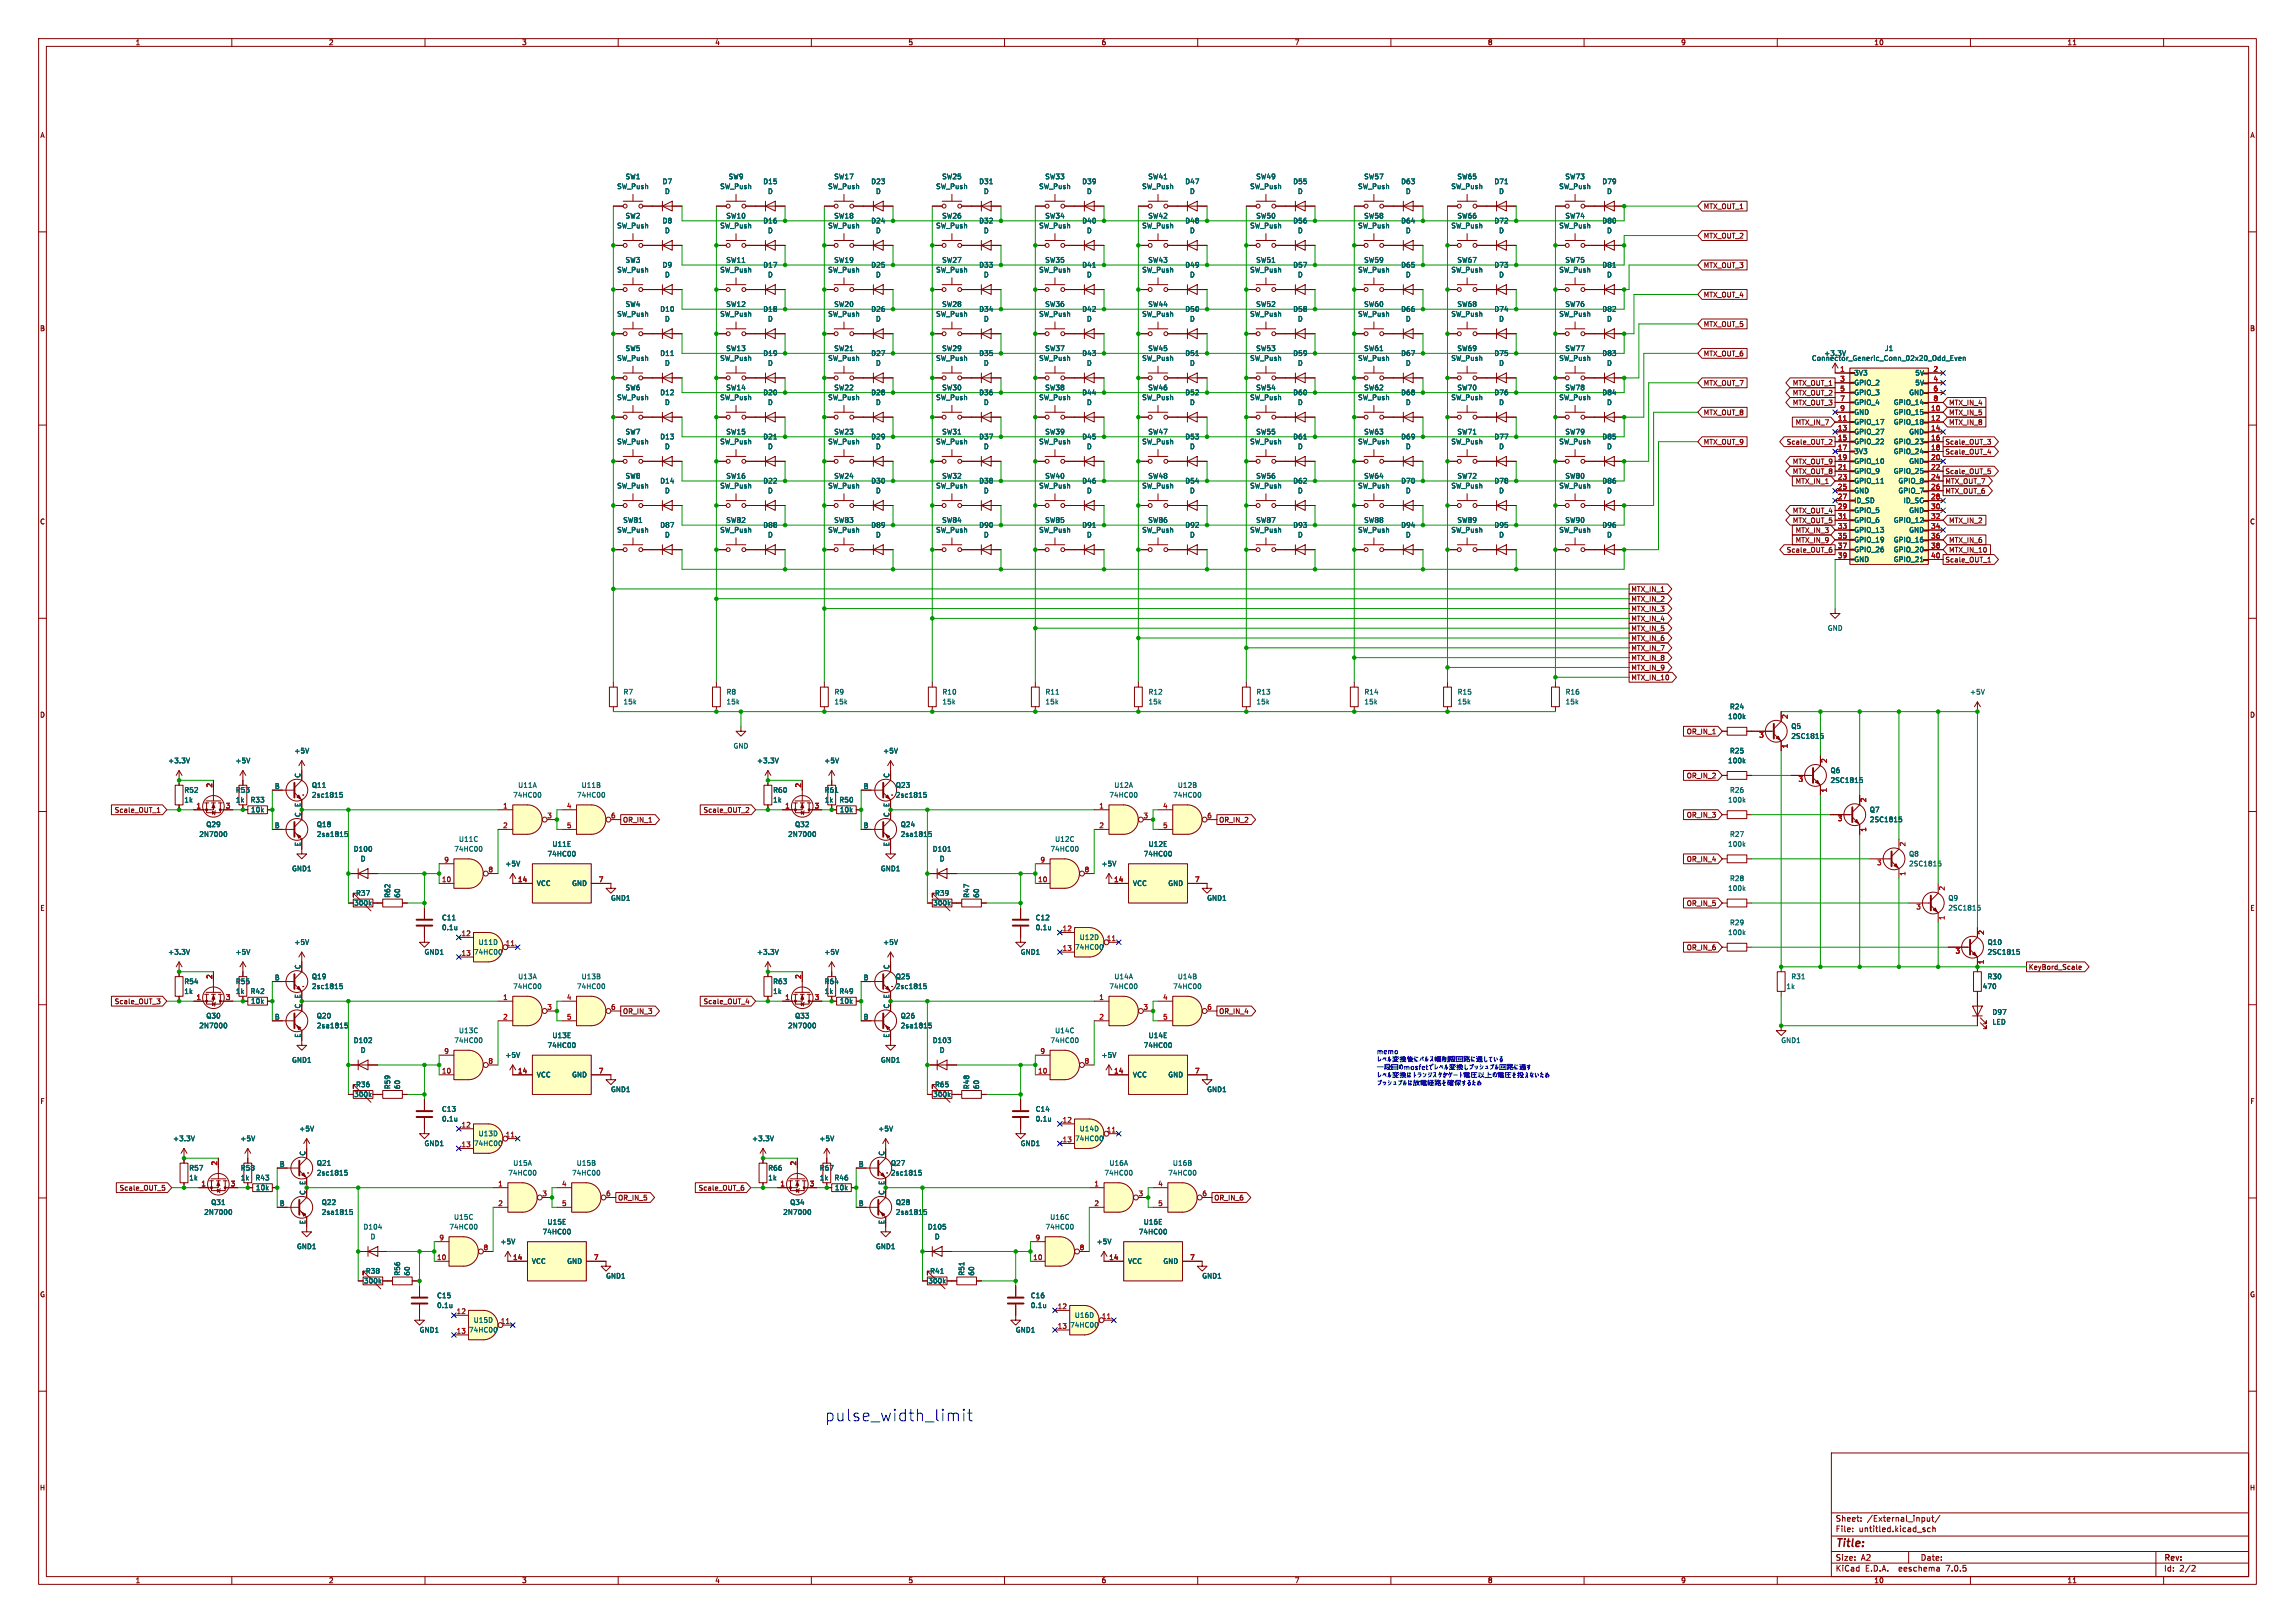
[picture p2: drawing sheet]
<svg xmlns="http://www.w3.org/2000/svg" width="594mm" height="420mm" viewBox="0 0 594 420" stroke-linecap="round" stroke-linejoin="round" font-family="sans-serif">
<defs><g id="words">
<text font-size="4.2" fill="#0000c2" x="213.4" y="368.1">pulse_width_limit</text>
<text font-size="2.8" fill="#840000" x="475" y="400.8">Title:</text>
<g font-size="2.1" fill="#840000">
<text x="475" y="393.9">Sheet:</text>
<text x="483.2" y="393.9">/External_input/</text>
<text x="475" y="396.6">File:</text>
<text x="481" y="396.6">untitled.kicad_sch</text>
<text x="475" y="406.8">KiCad</text>
<text x="475" y="404">Size:</text>
<text x="481.6" y="404">A2</text>
<text x="482.7" y="406.8">E.D.A.</text>
<text x="491.4" y="406.8">eeschema</text>
<text x="497" y="404">Date:</text>
<text x="503.7" y="406.8">7.0.5</text>
<text x="560" y="404.2">Rev:</text>
<text x="560" y="406.8">Id:</text>
<text x="564" y="406.8">2/2</text>
</g>
<g font-size="1.8" fill="#840000">
<text x="35" y="11.8">1</text>
<text x="85" y="11.8">2</text>
<text x="135" y="11.8">3</text>
<text x="185" y="11.8">4</text>
<text x="235" y="11.8">5</text>
<text x="285" y="11.8">6</text>
<text x="335" y="11.8">7</text>
<text x="385" y="11.8">8</text>
<text x="435" y="11.8">9</text>
<text x="485" y="11.8">10</text>
<text x="535" y="11.8">11</text>
<text x="10.4" y="35.8">A</text>
<text x="582.4" y="35.8">A</text>
<text x="440.9" y="54.3">MTX_OUT_1</text>
<text x="440.9" y="61.9">MTX_OUT_2</text>
<text x="440.9" y="69.5">MTX_OUT_3</text>
<text x="440.9" y="77.1">MTX_OUT_4</text>
<text x="10.3" y="85.8">B</text>
<text x="440.9" y="84.7">MTX_OUT_5</text>
<text x="582.3" y="85.8">B</text>
<text x="440.9" y="92.4">MTX_OUT_6</text>
<text x="440.9" y="100">MTX_OUT_7</text>
<text x="464" y="100">MTX_OUT_1</text>
<text x="440.9" y="107.6">MTX_OUT_8</text>
<text x="464" y="102.5">MTX_OUT_2</text>
<text x="464" y="105.1">MTX_OUT_3</text>
<text x="504.4" y="105.1">MTX_IN_4</text>
<text x="504.4" y="107.6">MTX_IN_5</text>
<text x="464.7" y="110.1">MTX_IN_7</text>
<text x="504.4" y="110.1">MTX_IN_8</text>
<text x="440.9" y="115.2">MTX_OUT_9</text>
<text x="462.4" y="115.2">Scale_OUT_2</text>
<text x="503.4" y="117.8">Scale_OUT_4</text>
<text x="503.4" y="115.2">Scale_OUT_3</text>
<text x="464" y="120.3">MTX_OUT_9</text>
<text x="464" y="122.8">MTX_OUT_8</text>
<text x="464.7" y="125.4">MTX_IN_1</text>
<text x="503.4" y="125.4">MTX_OUT_7</text>
<text x="503.4" y="122.8">Scale_OUT_5</text>
<text x="503.4" y="127.9">MTX_OUT_6</text>
<text x="10.3" y="135.8">C</text>
<text x="464" y="135.5">MTX_OUT_5</text>
<text x="464" y="133">MTX_OUT_4</text>
<text x="504.4" y="135.5">MTX_IN_2</text>
<text x="582.3" y="135.8">C</text>
<text x="462.4" y="143.2">Scale_OUT_6</text>
<text x="464.7" y="138.1">MTX_IN_3</text>
<text x="464.7" y="140.6">MTX_IN_9</text>
<text x="504.4" y="143.2">MTX_IN_10</text>
<text x="504.4" y="140.6">MTX_IN_6</text>
<text x="503.4" y="145.7">Scale_OUT_1</text>
<text x="422.1" y="155.9">MTX_IN_2</text>
<text x="422.1" y="153.3">MTX_IN_1</text>
<text x="422.1" y="158.4">MTX_IN_3</text>
<text x="422.1" y="160.9">MTX_IN_4</text>
<text x="422.1" y="163.5">MTX_IN_5</text>
<text x="422.1" y="166">MTX_IN_6</text>
<text x="422.1" y="173.6">MTX_IN_9</text>
<text x="422.1" y="168.6">MTX_IN_7</text>
<text x="422.1" y="171.1">MTX_IN_8</text>
<text x="422.1" y="176.2">MTX_IN_10</text>
<text x="10.3" y="185.8">D</text>
<text x="582.3" y="185.8">D</text>
<text x="436.5" y="190.1">OR_IN_1</text>
<text x="436.5" y="201.6">OR_IN_2</text>
<text x="29.6" y="210.5">Scale_OUT_1</text>
<text x="161.1" y="213">OR_IN_1</text>
<text x="182" y="210.5">Scale_OUT_2</text>
<text x="315.4" y="213">OR_IN_2</text>
<text x="436.5" y="211.7">OR_IN_3</text>
<text x="436.5" y="223.2">OR_IN_4</text>
<text x="10.4" y="235.8">E</text>
<text x="436.5" y="234.6">OR_IN_5</text>
<text x="582.4" y="235.8">E</text>
<text x="436.5" y="246">OR_IN_6</text>
<text x="525" y="251.1">KeyBord_Scale</text>
<text x="29.6" y="260">Scale_OUT_3</text>
<text x="161.1" y="262.5">OR_IN_3</text>
<text x="182" y="260">Scale_OUT_4</text>
<text x="315.4" y="262.5">OR_IN_4</text>
<text x="10.4" y="285.8">F</text>
<text x="582.4" y="285.8">F</text>
<text x="30.9" y="308.3">Scale_OUT_5</text>
<text x="159.9" y="310.8">OR_IN_5</text>
<text x="180.8" y="308.3">Scale_OUT_6</text>
<text x="314.2" y="310.8">OR_IN_6</text>
<text x="10.3" y="335.8">G</text>
<text x="582.3" y="335.8">G</text>
<text x="10.3" y="385.8">H</text>
<text x="582.3" y="385.8">H</text>
<text x="35" y="409.8">1</text>
<text x="85" y="409.8">2</text>
<text x="135" y="409.8">3</text>
<text x="185" y="409.8">4</text>
<text x="235" y="409.8">5</text>
<text x="285" y="409.8">6</text>
<text x="335" y="409.8">7</text>
<text x="385" y="409.8">8</text>
<text x="435" y="409.8">9</text>
<text x="485" y="409.8">10</text>
<text x="535" y="409.8">11</text>
</g>
<g font-size="1.8" fill="#006464">
<text x="161.8" y="46.5">SW1</text>
<text x="171.4" y="47.8">D7</text>
<text x="188.5" y="46.5">SW9</text>
<text x="197.5" y="47.8">D15</text>
<text x="215.8" y="46.5">SW17</text>
<text x="225.4" y="47.8">D23</text>
<text x="243.8" y="46.5">SW25</text>
<text x="253.4" y="47.8">D31</text>
<text x="270.4" y="46.5">SW33</text>
<text x="280" y="47.8">D39</text>
<text x="297.1" y="46.5">SW41</text>
<text x="306.7" y="47.8">D47</text>
<text x="325.1" y="46.5">SW49</text>
<text x="334.6" y="47.8">D55</text>
<text x="353" y="46.5">SW57</text>
<text x="362.6" y="47.8">D63</text>
<text x="377.1" y="46.5">SW65</text>
<text x="386.7" y="47.8">D71</text>
<text x="405.1" y="46.5">SW73</text>
<text x="414.7" y="47.8">D79</text>
<text x="159.7" y="49.1">SW_Push</text>
<text x="172" y="50.4">D</text>
<text x="186.3" y="49.1">SW_Push</text>
<text x="198.7" y="50.4">D</text>
<text x="214.3" y="49.1">SW_Push</text>
<text x="226.6" y="50.4">D</text>
<text x="242.2" y="49.1">SW_Push</text>
<text x="254.6" y="50.4">D</text>
<text x="268.9" y="49.1">SW_Push</text>
<text x="281.2" y="50.4">D</text>
<text x="295.5" y="49.1">SW_Push</text>
<text x="307.9" y="50.4">D</text>
<text x="323.5" y="49.1">SW_Push</text>
<text x="335.9" y="50.4">D</text>
<text x="351.4" y="49.1">SW_Push</text>
<text x="363.8" y="50.4">D</text>
<text x="375.6" y="49.1">SW_Push</text>
<text x="387.9" y="50.4">D</text>
<text x="403.5" y="49.1">SW_Push</text>
<text x="415.9" y="50.4">D</text>
<text x="159.7" y="59.2">SW_Push</text>
<text x="161.8" y="56.7">SW2</text>
<text x="171.4" y="58">D8</text>
<text x="186.3" y="59.2">SW_Push</text>
<text x="187.9" y="56.7">SW10</text>
<text x="197.5" y="58">D16</text>
<text x="214.3" y="59.2">SW_Push</text>
<text x="215.8" y="56.7">SW18</text>
<text x="225.4" y="58">D24</text>
<text x="242.2" y="59.2">SW_Push</text>
<text x="243.8" y="56.7">SW26</text>
<text x="253.4" y="58">D32</text>
<text x="268.9" y="59.2">SW_Push</text>
<text x="270.4" y="56.7">SW34</text>
<text x="280" y="58">D40</text>
<text x="295.5" y="59.2">SW_Push</text>
<text x="297.1" y="56.7">SW42</text>
<text x="306.7" y="58">D48</text>
<text x="323.5" y="59.2">SW_Push</text>
<text x="325.1" y="56.7">SW50</text>
<text x="334.6" y="58">D56</text>
<text x="351.4" y="59.2">SW_Push</text>
<text x="353" y="56.7">SW58</text>
<text x="362.6" y="58">D64</text>
<text x="375.6" y="59.2">SW_Push</text>
<text x="377.1" y="56.7">SW66</text>
<text x="386.7" y="58">D72</text>
<text x="403.5" y="59.2">SW_Push</text>
<text x="405.1" y="56.7">SW74</text>
<text x="414.7" y="58">D80</text>
<text x="172" y="60.5">D</text>
<text x="198.7" y="60.5">D</text>
<text x="226.6" y="60.5">D</text>
<text x="254.6" y="60.5">D</text>
<text x="281.2" y="60.5">D</text>
<text x="307.9" y="60.5">D</text>
<text x="335.9" y="60.5">D</text>
<text x="363.8" y="60.5">D</text>
<text x="387.9" y="60.5">D</text>
<text x="415.9" y="60.5">D</text>
<text x="159.7" y="70.7">SW_Push</text>
<text x="161.8" y="68.1">SW3</text>
<text x="171.4" y="69.4">D9</text>
<text x="172" y="71.9">D</text>
<text x="186.3" y="70.7">SW_Push</text>
<text x="187.9" y="68.1">SW11</text>
<text x="197.5" y="69.4">D17</text>
<text x="198.7" y="71.9">D</text>
<text x="214.3" y="70.7">SW_Push</text>
<text x="215.8" y="68.1">SW19</text>
<text x="225.4" y="69.4">D25</text>
<text x="226.6" y="71.9">D</text>
<text x="242.2" y="70.7">SW_Push</text>
<text x="243.8" y="68.1">SW27</text>
<text x="253.4" y="69.4">D33</text>
<text x="254.6" y="71.9">D</text>
<text x="268.9" y="70.7">SW_Push</text>
<text x="270.4" y="68.1">SW35</text>
<text x="280" y="69.4">D41</text>
<text x="281.2" y="71.9">D</text>
<text x="295.5" y="70.7">SW_Push</text>
<text x="297.1" y="68.1">SW43</text>
<text x="306.7" y="69.4">D49</text>
<text x="307.9" y="71.9">D</text>
<text x="323.5" y="70.7">SW_Push</text>
<text x="325.1" y="68.1">SW51</text>
<text x="334.6" y="69.4">D57</text>
<text x="335.9" y="71.9">D</text>
<text x="351.4" y="70.7">SW_Push</text>
<text x="353" y="68.1">SW59</text>
<text x="362.6" y="69.4">D65</text>
<text x="363.8" y="71.9">D</text>
<text x="375.6" y="70.7">SW_Push</text>
<text x="377.1" y="68.1">SW67</text>
<text x="386.7" y="69.4">D73</text>
<text x="387.9" y="71.9">D</text>
<text x="403.5" y="70.7">SW_Push</text>
<text x="405.1" y="68.1">SW75</text>
<text x="414.7" y="69.4">D81</text>
<text x="415.9" y="71.9">D</text>
<text x="159.7" y="82.1">SW_Push</text>
<text x="161.8" y="79.6">SW4</text>
<text x="170.8" y="80.8">D10</text>
<text x="172" y="83.4">D</text>
<text x="186.3" y="82.1">SW_Push</text>
<text x="187.9" y="79.6">SW12</text>
<text x="197.5" y="80.8">D18</text>
<text x="198.7" y="83.4">D</text>
<text x="214.3" y="82.1">SW_Push</text>
<text x="215.8" y="79.6">SW20</text>
<text x="225.4" y="80.8">D26</text>
<text x="226.6" y="83.4">D</text>
<text x="242.2" y="82.1">SW_Push</text>
<text x="243.8" y="79.6">SW28</text>
<text x="253.4" y="80.8">D34</text>
<text x="254.6" y="83.4">D</text>
<text x="268.9" y="82.1">SW_Push</text>
<text x="270.4" y="79.6">SW36</text>
<text x="280" y="80.8">D42</text>
<text x="281.2" y="83.4">D</text>
<text x="295.5" y="82.1">SW_Push</text>
<text x="297.1" y="79.6">SW44</text>
<text x="306.7" y="80.8">D50</text>
<text x="307.9" y="83.4">D</text>
<text x="323.5" y="82.1">SW_Push</text>
<text x="325.1" y="79.6">SW52</text>
<text x="334.6" y="80.8">D58</text>
<text x="335.9" y="83.4">D</text>
<text x="351.4" y="82.1">SW_Push</text>
<text x="353" y="79.6">SW60</text>
<text x="362.6" y="80.8">D66</text>
<text x="363.8" y="83.4">D</text>
<text x="375.6" y="82.1">SW_Push</text>
<text x="377.1" y="79.6">SW68</text>
<text x="386.7" y="80.8">D74</text>
<text x="387.9" y="83.4">D</text>
<text x="403.5" y="82.1">SW_Push</text>
<text x="405.1" y="79.6">SW76</text>
<text x="414.7" y="80.8">D82</text>
<text x="415.9" y="83.4">D</text>
<text x="159.7" y="93.5">SW_Push</text>
<text x="161.8" y="91">SW5</text>
<text x="170.8" y="92.3">D11</text>
<text x="172" y="94.8">D</text>
<text x="186.3" y="93.5">SW_Push</text>
<text x="187.9" y="91">SW13</text>
<text x="197.5" y="92.3">D19</text>
<text x="198.7" y="94.8">D</text>
<text x="214.3" y="93.5">SW_Push</text>
<text x="215.8" y="91">SW21</text>
<text x="225.4" y="92.3">D27</text>
<text x="226.6" y="94.8">D</text>
<text x="242.2" y="93.5">SW_Push</text>
<text x="243.8" y="91">SW29</text>
<text x="253.4" y="92.3">D35</text>
<text x="254.6" y="94.8">D</text>
<text x="268.9" y="93.5">SW_Push</text>
<text x="270.4" y="91">SW37</text>
<text x="280" y="92.3">D43</text>
<text x="281.2" y="94.8">D</text>
<text x="295.5" y="93.5">SW_Push</text>
<text x="297.1" y="91">SW45</text>
<text x="306.7" y="92.3">D51</text>
<text x="307.9" y="94.8">D</text>
<text x="323.5" y="93.5">SW_Push</text>
<text x="325.1" y="91">SW53</text>
<text x="334.6" y="92.3">D59</text>
<text x="335.9" y="94.8">D</text>
<text x="351.4" y="93.5">SW_Push</text>
<text x="353" y="91">SW61</text>
<text x="362.6" y="92.3">D67</text>
<text x="363.8" y="94.8">D</text>
<text x="375.6" y="93.5">SW_Push</text>
<text x="377.1" y="91">SW69</text>
<text x="386.7" y="92.3">D75</text>
<text x="387.9" y="94.8">D</text>
<text x="403.5" y="93.5">SW_Push</text>
<text x="405.1" y="91">SW77</text>
<text x="414.7" y="92.3">D83</text>
<text x="415.9" y="94.8">D</text>
<text x="468.9" y="93.5">Connector_Generic_Conn_02x20_Odd_Even</text>
<text x="472.1" y="92.3">+3.3V</text>
<text x="487.8" y="91">J1</text>
<text x="161.8" y="101.2">SW6</text>
<text x="187.9" y="101.2">SW14</text>
<text x="215.8" y="101.2">SW22</text>
<text x="243.8" y="101.2">SW30</text>
<text x="270.4" y="101.2">SW38</text>
<text x="297.1" y="101.2">SW46</text>
<text x="325.1" y="101.2">SW54</text>
<text x="353" y="101.2">SW62</text>
<text x="377.1" y="101.2">SW70</text>
<text x="405.1" y="101.2">SW78</text>
<text x="479.8" y="97.3">3V3</text>
<text x="479.8" y="99.9">GPIO_2</text>
<text x="495.7" y="97.3">5V</text>
<text x="495.7" y="99.9">5V</text>
<text x="159.7" y="103.7">SW_Push</text>
<text x="170.8" y="102.4">D12</text>
<text x="172" y="105">D</text>
<text x="186.3" y="103.7">SW_Push</text>
<text x="197.5" y="102.4">D20</text>
<text x="198.7" y="105">D</text>
<text x="214.3" y="103.7">SW_Push</text>
<text x="225.4" y="102.4">D28</text>
<text x="226.6" y="105">D</text>
<text x="242.2" y="103.7">SW_Push</text>
<text x="253.4" y="102.4">D36</text>
<text x="254.6" y="105">D</text>
<text x="268.9" y="103.7">SW_Push</text>
<text x="280" y="102.4">D44</text>
<text x="281.2" y="105">D</text>
<text x="295.5" y="103.7">SW_Push</text>
<text x="306.7" y="102.4">D52</text>
<text x="307.9" y="105">D</text>
<text x="323.5" y="103.7">SW_Push</text>
<text x="334.6" y="102.4">D60</text>
<text x="335.9" y="105">D</text>
<text x="351.4" y="103.7">SW_Push</text>
<text x="362.6" y="102.4">D68</text>
<text x="363.8" y="105">D</text>
<text x="375.6" y="103.7">SW_Push</text>
<text x="386.7" y="102.4">D76</text>
<text x="387.9" y="105">D</text>
<text x="403.5" y="103.7">SW_Push</text>
<text x="414.7" y="102.4">D84</text>
<text x="415.9" y="105">D</text>
<text x="479.8" y="102.4">GPIO_3</text>
<text x="479.8" y="105">GPIO_4</text>
<text x="479.8" y="107.5">GND</text>
<text x="490.1" y="107.5">GPIO_15</text>
<text x="490.1" y="105">GPIO_14</text>
<text x="494.1" y="102.4">GND</text>
<text x="161.8" y="112.6">SW7</text>
<text x="170.8" y="113.9">D13</text>
<text x="187.9" y="112.6">SW15</text>
<text x="197.5" y="113.9">D21</text>
<text x="215.8" y="112.6">SW23</text>
<text x="225.4" y="113.9">D29</text>
<text x="243.8" y="112.6">SW31</text>
<text x="253.4" y="113.9">D37</text>
<text x="270.4" y="112.6">SW39</text>
<text x="280" y="113.9">D45</text>
<text x="297.1" y="112.6">SW47</text>
<text x="306.7" y="113.9">D53</text>
<text x="325.1" y="112.6">SW55</text>
<text x="334.6" y="113.9">D61</text>
<text x="353" y="112.6">SW63</text>
<text x="362.6" y="113.9">D69</text>
<text x="377.1" y="112.6">SW71</text>
<text x="386.7" y="113.9">D77</text>
<text x="405.1" y="112.6">SW79</text>
<text x="414.7" y="113.9">D85</text>
<text x="479.8" y="110">GPIO_17</text>
<text x="479.8" y="112.6">GPIO_27</text>
<text x="490.1" y="110">GPIO_18</text>
<text x="494.1" y="112.6">GND</text>
<text x="159.7" y="115.1">SW_Push</text>
<text x="172" y="116.4">D</text>
<text x="186.3" y="115.1">SW_Push</text>
<text x="198.7" y="116.4">D</text>
<text x="214.3" y="115.1">SW_Push</text>
<text x="226.6" y="116.4">D</text>
<text x="242.2" y="115.1">SW_Push</text>
<text x="254.6" y="116.4">D</text>
<text x="268.9" y="115.1">SW_Push</text>
<text x="281.2" y="116.4">D</text>
<text x="295.5" y="115.1">SW_Push</text>
<text x="307.9" y="116.4">D</text>
<text x="323.5" y="115.1">SW_Push</text>
<text x="335.9" y="116.4">D</text>
<text x="351.4" y="115.1">SW_Push</text>
<text x="363.8" y="116.4">D</text>
<text x="375.6" y="115.1">SW_Push</text>
<text x="387.9" y="116.4">D</text>
<text x="403.5" y="115.1">SW_Push</text>
<text x="415.9" y="116.4">D</text>
<text x="479.8" y="115.1">GPIO_22</text>
<text x="479.8" y="117.7">3V3</text>
<text x="490.1" y="115.1">GPIO_23</text>
<text x="490.1" y="117.7">GPIO_24</text>
<text x="161.8" y="124">SW8</text>
<text x="170.8" y="125.3">D14</text>
<text x="187.9" y="124">SW16</text>
<text x="197.5" y="125.3">D22</text>
<text x="215.8" y="124">SW24</text>
<text x="225.4" y="125.3">D30</text>
<text x="243.8" y="124">SW32</text>
<text x="253.4" y="125.3">D38</text>
<text x="270.4" y="124">SW40</text>
<text x="280" y="125.3">D46</text>
<text x="297.1" y="124">SW48</text>
<text x="306.7" y="125.3">D54</text>
<text x="325.1" y="124">SW56</text>
<text x="334.6" y="125.3">D62</text>
<text x="353" y="124">SW64</text>
<text x="362.6" y="125.3">D70</text>
<text x="377.1" y="124">SW72</text>
<text x="386.7" y="125.3">D78</text>
<text x="405.1" y="124">SW80</text>
<text x="414.7" y="125.3">D86</text>
<text x="479.8" y="120.2">GPIO_10</text>
<text x="479.8" y="122.7">GPIO_9</text>
<text x="479.8" y="125.3">GPIO_11</text>
<text x="490.1" y="122.7">GPIO_25</text>
<text x="491.3" y="125.3">GPIO_8</text>
<text x="494.1" y="120.2">GND</text>
<text x="159.7" y="126.6">SW_Push</text>
<text x="172" y="127.8">D</text>
<text x="186.3" y="126.6">SW_Push</text>
<text x="198.7" y="127.8">D</text>
<text x="214.3" y="126.6">SW_Push</text>
<text x="226.6" y="127.8">D</text>
<text x="242.2" y="126.6">SW_Push</text>
<text x="254.6" y="127.8">D</text>
<text x="268.9" y="126.6">SW_Push</text>
<text x="281.2" y="127.8">D</text>
<text x="295.5" y="126.6">SW_Push</text>
<text x="307.9" y="127.8">D</text>
<text x="323.5" y="126.6">SW_Push</text>
<text x="335.9" y="127.8">D</text>
<text x="351.4" y="126.6">SW_Push</text>
<text x="363.8" y="127.8">D</text>
<text x="375.6" y="126.6">SW_Push</text>
<text x="387.9" y="127.8">D</text>
<text x="403.5" y="126.6">SW_Push</text>
<text x="415.9" y="127.8">D</text>
<text x="479.8" y="127.8">GND</text>
<text x="479.8" y="130.4">ID_SD</text>
<text x="491.3" y="127.8">GPIO_7</text>
<text x="492.6" y="130.4">ID_SC</text>
<text x="159.7" y="138">SW_Push</text>
<text x="161.2" y="135.4">SW81</text>
<text x="170.8" y="136.7">D87</text>
<text x="186.3" y="138">SW_Push</text>
<text x="187.9" y="135.4">SW82</text>
<text x="197.5" y="136.7">D88</text>
<text x="214.3" y="138">SW_Push</text>
<text x="215.8" y="135.4">SW83</text>
<text x="225.4" y="136.7">D89</text>
<text x="242.2" y="138">SW_Push</text>
<text x="243.8" y="135.4">SW84</text>
<text x="253.4" y="136.7">D90</text>
<text x="268.9" y="138">SW_Push</text>
<text x="270.4" y="135.4">SW85</text>
<text x="280" y="136.7">D91</text>
<text x="295.5" y="138">SW_Push</text>
<text x="297.1" y="135.4">SW86</text>
<text x="306.7" y="136.7">D92</text>
<text x="323.5" y="138">SW_Push</text>
<text x="325.1" y="135.4">SW87</text>
<text x="334.6" y="136.7">D93</text>
<text x="351.4" y="138">SW_Push</text>
<text x="353" y="135.4">SW88</text>
<text x="362.6" y="136.7">D94</text>
<text x="375.6" y="138">SW_Push</text>
<text x="377.1" y="135.4">SW89</text>
<text x="386.7" y="136.7">D95</text>
<text x="403.5" y="138">SW_Push</text>
<text x="405.1" y="135.4">SW90</text>
<text x="414.7" y="136.7">D96</text>
<text x="479.8" y="132.9">GPIO_5</text>
<text x="479.8" y="135.4">GPIO_6</text>
<text x="479.8" y="138">GPIO_13</text>
<text x="490.1" y="135.4">GPIO_12</text>
<text x="494.1" y="132.9">GND</text>
<text x="494.1" y="138">GND</text>
<text x="172" y="139.3">D</text>
<text x="198.7" y="139.3">D</text>
<text x="226.6" y="139.3">D</text>
<text x="254.6" y="139.3">D</text>
<text x="281.2" y="139.3">D</text>
<text x="307.9" y="139.3">D</text>
<text x="335.9" y="139.3">D</text>
<text x="363.8" y="139.3">D</text>
<text x="387.9" y="139.3">D</text>
<text x="415.9" y="139.3">D</text>
<text x="479.8" y="140.5">GPIO_19</text>
<text x="479.8" y="143.1">GPIO_26</text>
<text x="490.1" y="140.5">GPIO_16</text>
<text x="490.1" y="143.1">GPIO_20</text>
<text x="479.8" y="145.6">GND</text>
<text x="490.1" y="145.6">GPIO_21</text>
<text x="473" y="163.4">GND</text>
<text x="161.3" y="179.9">R7</text>
<text x="188" y="179.9">R8</text>
<text x="215.9" y="179.9">R9</text>
<text x="243.8" y="179.9">R10</text>
<text x="270.5" y="179.9">R11</text>
<text x="297.2" y="179.9">R12</text>
<text x="325.1" y="179.9">R13</text>
<text x="353.1" y="179.9">R14</text>
<text x="377.2" y="179.9">R15</text>
<text x="405.1" y="179.9">R16</text>
<text x="509.8" y="179.9">+5V</text>
<text x="161.3" y="182.4">15k</text>
<text x="188" y="182.4">15k</text>
<text x="215.9" y="182.4">15k</text>
<text x="243.8" y="182.4">15k</text>
<text x="270.5" y="182.4">15k</text>
<text x="297.2" y="182.4">15k</text>
<text x="325.1" y="182.4">15k</text>
<text x="353.1" y="182.4">15k</text>
<text x="377.2" y="182.4">15k</text>
<text x="405.1" y="182.4">15k</text>
<text x="447.7" y="183.7">R24</text>
<text x="447.2" y="186.2">100k</text>
<text x="463.6" y="188.8">Q5</text>
<text x="463.6" y="191.3">2SC1815</text>
<text x="43.4" y="197.7">+3.3V</text>
<text x="60.9" y="197.7">+5V</text>
<text x="76.1" y="195.1">+5V</text>
<text x="189.8" y="193.9">GND</text>
<text x="195.8" y="197.7">+3.3V</text>
<text x="213.3" y="197.7">+5V</text>
<text x="228.5" y="195.1">+5V</text>
<text x="447.2" y="197.7">100k</text>
<text x="447.7" y="195.1">R25</text>
<text x="77.9" y="201.4" transform="rotate(-90 77.9 201.4)">C</text>
<text x="230.3" y="201.4" transform="rotate(-90 230.3 201.4)">C</text>
<text x="473.7" y="200.2">Q6</text>
<text x="473.7" y="202.8">2SC1815</text>
<text x="47.6" y="205.3">R52</text>
<text x="47.6" y="207.8">1k</text>
<text x="61" y="205.3">R53</text>
<text x="61" y="207.8">1k</text>
<text x="64.8" y="207.8">R33</text>
<text x="71.1" y="204.2">B</text>
<text x="77.9" y="208.9" transform="rotate(-90 77.9 208.9)">E</text>
<text x="80.7" y="204">Q11</text>
<text x="80.7" y="206.6">2sc1815</text>
<text x="132.7" y="206.6">74HC00</text>
<text x="134" y="204">U11A</text>
<text x="149.2" y="206.6">74HC00</text>
<text x="150.5" y="204">U11B</text>
<text x="200" y="205.3">R60</text>
<text x="200" y="207.8">1k</text>
<text x="213.4" y="205.3">R61</text>
<text x="213.4" y="207.8">1k</text>
<text x="217.2" y="207.8">R50</text>
<text x="223.5" y="204.2">B</text>
<text x="230.3" y="208.9" transform="rotate(-90 230.3 208.9)">E</text>
<text x="231.8" y="204">Q23</text>
<text x="231.8" y="206.6">2sc1815</text>
<text x="287" y="206.6">74HC00</text>
<text x="288.3" y="204">U12A</text>
<text x="303.5" y="206.6">74HC00</text>
<text x="304.8" y="204">U12B</text>
<text x="447.2" y="207.8">100k</text>
<text x="447.7" y="205.3">R26</text>
<text x="53.3" y="214.2">Q29</text>
<text x="64.9" y="210.4">10k</text>
<text x="71.1" y="214.4">B</text>
<text x="77.9" y="211.5" transform="rotate(-90 77.9 211.5)">C</text>
<text x="81.9" y="214.2">Q18</text>
<text x="205.7" y="214.2">Q32</text>
<text x="217.3" y="210.4">10k</text>
<text x="223.5" y="214.4">B</text>
<text x="230.3" y="211.5" transform="rotate(-90 230.3 211.5)">C</text>
<text x="233.1" y="214.2">Q24</text>
<text x="483.9" y="210.4">Q7</text>
<text x="483.9" y="212.9">2SC1815</text>
<text x="51.5" y="216.7">2N7000</text>
<text x="77.9" y="219.1" transform="rotate(-90 77.9 219.1)">E</text>
<text x="81.9" y="216.7">2sa1815</text>
<text x="91.5" y="220.5">D100</text>
<text x="117.5" y="220.5">74HC00</text>
<text x="118.7" y="218">U11C</text>
<text x="141.6" y="221.8">74HC00</text>
<text x="142.9" y="219.3">U11E</text>
<text x="203.9" y="216.7">2N7000</text>
<text x="230.3" y="219.1" transform="rotate(-90 230.3 219.1)">E</text>
<text x="233.1" y="216.7">2sa1815</text>
<text x="241.3" y="220.5">D101</text>
<text x="271.8" y="220.5">74HC00</text>
<text x="273" y="218">U12C</text>
<text x="295.9" y="221.8">74HC00</text>
<text x="297.2" y="219.3">U12E</text>
<text x="447.2" y="219.3">100k</text>
<text x="447.7" y="216.7">R27</text>
<text x="494" y="221.8">Q8</text>
<text x="75.5" y="225.6">GND1</text>
<text x="93.3" y="223.1">D</text>
<text x="130.7" y="224.3">+5V</text>
<text x="227.9" y="225.6">GND1</text>
<text x="243.1" y="223.1">D</text>
<text x="285" y="224.3">+5V</text>
<text x="494" y="224.3">2SC1815</text>
<text x="92.1" y="232">R37</text>
<text x="101.2" y="232.4" transform="rotate(-90 101.2 232.4)">R62</text>
<text x="103.7" y="232.4" transform="rotate(-90 103.7 232.4)">60</text>
<text x="138.8" y="229.4">VCC</text>
<text x="148" y="229.4">GND</text>
<text x="158.1" y="233.2">GND1</text>
<text x="241.9" y="232">R39</text>
<text x="251" y="232.4" transform="rotate(-90 251 232.4)">R47</text>
<text x="253.6" y="232.4" transform="rotate(-90 253.6 232.4)">60</text>
<text x="293.1" y="229.4">VCC</text>
<text x="302.3" y="229.4">GND</text>
<text x="312.4" y="233.2">GND1</text>
<text x="447.2" y="230.7">100k</text>
<text x="447.7" y="228.2">R28</text>
<text x="504.2" y="233.2">Q9</text>
<text x="91.6" y="234.5">300k</text>
<text x="114.3" y="238.3">C11</text>
<text x="241.4" y="234.5">300k</text>
<text x="268" y="238.3">C12</text>
<text x="447.7" y="239.6">R29</text>
<text x="504.2" y="235.8">2SC1815</text>
<text x="76.1" y="244.7">+5V</text>
<text x="114.3" y="240.9">0.1u</text>
<text x="123.8" y="244.7">U11D</text>
<text x="228.5" y="244.7">+5V</text>
<text x="268" y="240.9">0.1u</text>
<text x="278.2" y="245.9">74HC00</text>
<text x="279.4" y="243.4">U12D</text>
<text x="447.2" y="242.1">100k</text>
<text x="514.4" y="244.7">Q10</text>
<text x="43.4" y="247.2">+3.3V</text>
<text x="60.9" y="247.2">+5V</text>
<text x="77.9" y="250.9" transform="rotate(-90 77.9 250.9)">C</text>
<text x="109.8" y="247.2">GND1</text>
<text x="122.6" y="247.2">74HC00</text>
<text x="195.8" y="247.2">+3.3V</text>
<text x="213.3" y="247.2">+5V</text>
<text x="230.3" y="250.9" transform="rotate(-90 230.3 250.9)">C</text>
<text x="264.1" y="247.2">GND1</text>
<text x="514.4" y="247.2">2SC1815</text>
<text x="47.6" y="254.8">R54</text>
<text x="47.6" y="257.4">1k</text>
<text x="61" y="254.8">R55</text>
<text x="61" y="257.4">1k</text>
<text x="64.8" y="257.4">R42</text>
<text x="71.1" y="253.7">B</text>
<text x="80.7" y="253.6">Q19</text>
<text x="80.7" y="256.1">2sc1815</text>
<text x="132.7" y="256.1">74HC00</text>
<text x="134" y="253.6">U13A</text>
<text x="149.2" y="256.1">74HC00</text>
<text x="150.5" y="253.6">U13B</text>
<text x="200" y="254.8">R63</text>
<text x="200" y="257.4">1k</text>
<text x="213.4" y="254.8">R64</text>
<text x="213.4" y="257.4">1k</text>
<text x="217.2" y="257.4">R49</text>
<text x="223.5" y="253.7">B</text>
<text x="231.8" y="253.6">Q25</text>
<text x="231.8" y="256.1">2sc1815</text>
<text x="287" y="256.1">74HC00</text>
<text x="288.3" y="253.6">U14A</text>
<text x="303.5" y="256.1">74HC00</text>
<text x="304.8" y="253.6">U14B</text>
<text x="462.3" y="256.1">1k</text>
<text x="463.6" y="253.6">R31</text>
<text x="513.1" y="256.1">470</text>
<text x="514.4" y="253.6">R30</text>
<text x="53.3" y="263.7">Q30</text>
<text x="64.9" y="259.9">10k</text>
<text x="71.1" y="263.9">B</text>
<text x="77.9" y="261" transform="rotate(-90 77.9 261)">C</text>
<text x="77.9" y="258.4" transform="rotate(-90 77.9 258.4)">E</text>
<text x="81.9" y="263.7">Q20</text>
<text x="205.7" y="263.7">Q33</text>
<text x="217.3" y="259.9">10k</text>
<text x="223.5" y="263.9">B</text>
<text x="230.3" y="261" transform="rotate(-90 230.3 261)">C</text>
<text x="230.3" y="258.4" transform="rotate(-90 230.3 258.4)">E</text>
<text x="233.1" y="263.7">Q26</text>
<text x="515.6" y="262.8">D97</text>
<text x="51.5" y="266.3">2N7000</text>
<text x="77.9" y="268.6" transform="rotate(-90 77.9 268.6)">E</text>
<text x="81.9" y="266.3">2sa1815</text>
<text x="118.7" y="267.5">U13C</text>
<text x="142.9" y="268.8">U13E</text>
<text x="203.9" y="266.3">2N7000</text>
<text x="230.3" y="268.6" transform="rotate(-90 230.3 268.6)">E</text>
<text x="233.1" y="266.3">2sa1815</text>
<text x="273" y="267.5">U14C</text>
<text x="297.2" y="268.8">U14E</text>
<text x="515.6" y="265.3">LED</text>
<text x="75.5" y="275.1">GND1</text>
<text x="91.5" y="270.1">D102</text>
<text x="93.3" y="272.6">D</text>
<text x="117.5" y="270.1">74HC00</text>
<text x="130.7" y="273.9">+5V</text>
<text x="141.6" y="271.3">74HC00</text>
<text x="227.9" y="275.1">GND1</text>
<text x="241.3" y="270.1">D103</text>
<text x="243.1" y="272.6">D</text>
<text x="271.8" y="270.1">74HC00</text>
<text x="285" y="273.9">+5V</text>
<text x="295.9" y="271.3">74HC00</text>
<text x="460.9" y="270.1">GND1</text>
<text x="92.1" y="281.5">R36</text>
<text x="101.2" y="281.9" transform="rotate(-90 101.2 281.9)">R59</text>
<text x="103.7" y="281.9" transform="rotate(-90 103.7 281.9)">60</text>
<text x="138.8" y="279">VCC</text>
<text x="148" y="279">GND</text>
<text x="241.9" y="281.5">R65</text>
<text x="251" y="281.9" transform="rotate(-90 251 281.9)">R48</text>
<text x="253.6" y="281.9" transform="rotate(-90 253.6 281.9)">60</text>
<text x="293.1" y="279">VCC</text>
<text x="302.3" y="279">GND</text>
<text x="91.6" y="284">300k</text>
<text x="114.3" y="287.8">C13</text>
<text x="158.1" y="282.8">GND1</text>
<text x="241.4" y="284">300k</text>
<text x="268" y="287.8">C14</text>
<text x="312.4" y="282.8">GND1</text>
<text x="77.4" y="292.9">+5V</text>
<text x="114.3" y="290.4">0.1u</text>
<text x="227.2" y="292.9">+5V</text>
<text x="268" y="290.4">0.1u</text>
<text x="279.4" y="292.9">U14D</text>
<text x="44.7" y="295.5">+3.3V</text>
<text x="62.1" y="295.5">+5V</text>
<text x="79.1" y="299.1" transform="rotate(-90 79.1 299.1)">C</text>
<text x="109.8" y="296.7">GND1</text>
<text x="122.6" y="296.7">74HC00</text>
<text x="123.8" y="294.2">U13D</text>
<text x="194.6" y="295.5">+3.3V</text>
<text x="212" y="295.5">+5V</text>
<text x="229" y="299.1" transform="rotate(-90 229 299.1)">C</text>
<text x="264.1" y="296.7">GND1</text>
<text x="278.2" y="295.5">74HC00</text>
<text x="48.9" y="303.1">R57</text>
<text x="48.9" y="305.6">1k</text>
<text x="62.2" y="303.1">R58</text>
<text x="62.2" y="305.6">1k</text>
<text x="66" y="305.6">R43</text>
<text x="72.3" y="302">B</text>
<text x="81.9" y="301.8">Q21</text>
<text x="81.9" y="304.4">2sc1815</text>
<text x="131.5" y="304.4">74HC00</text>
<text x="132.8" y="301.8">U15A</text>
<text x="148" y="304.4">74HC00</text>
<text x="149.2" y="301.8">U15B</text>
<text x="198.8" y="303.1">R66</text>
<text x="198.8" y="305.6">1k</text>
<text x="212.1" y="303.1">R67</text>
<text x="212.1" y="305.6">1k</text>
<text x="215.9" y="305.6">R46</text>
<text x="222.2" y="302">B</text>
<text x="230.5" y="301.8">Q27</text>
<text x="230.5" y="304.4">2sc1815</text>
<text x="285.8" y="304.4">74HC00</text>
<text x="287.1" y="301.8">U16A</text>
<text x="302.3" y="304.4">74HC00</text>
<text x="303.5" y="301.8">U16B</text>
<text x="54.6" y="312">Q31</text>
<text x="66.2" y="308.2">10k</text>
<text x="79.1" y="309.3" transform="rotate(-90 79.1 309.3)">C</text>
<text x="79.1" y="306.7" transform="rotate(-90 79.1 306.7)">E</text>
<text x="83.2" y="312">Q22</text>
<text x="204.4" y="312">Q34</text>
<text x="216" y="308.2">10k</text>
<text x="229" y="309.3" transform="rotate(-90 229 309.3)">C</text>
<text x="229" y="306.7" transform="rotate(-90 229 306.7)">E</text>
<text x="231.8" y="312">Q28</text>
<text x="52.8" y="314.5">2N7000</text>
<text x="72.3" y="312.2">B</text>
<text x="79.1" y="316.9" transform="rotate(-90 79.1 316.9)">E</text>
<text x="83.2" y="314.5">2sa1815</text>
<text x="117.4" y="315.8">U15C</text>
<text x="141.6" y="317.1">U15E</text>
<text x="202.6" y="314.5">2N7000</text>
<text x="222.2" y="312.2">B</text>
<text x="229" y="316.9" transform="rotate(-90 229 316.9)">E</text>
<text x="231.8" y="314.5">2sa1815</text>
<text x="271.7" y="315.8">U16C</text>
<text x="295.9" y="317.1">U16E</text>
<text x="76.8" y="323.4">GND1</text>
<text x="94" y="318.3">D104</text>
<text x="95.8" y="320.9">D</text>
<text x="116.2" y="318.3">74HC00</text>
<text x="129.4" y="322.1">+5V</text>
<text x="140.4" y="319.6">74HC00</text>
<text x="226.6" y="323.4">GND1</text>
<text x="240.1" y="318.3">D105</text>
<text x="241.9" y="320.9">D</text>
<text x="270.5" y="318.3">74HC00</text>
<text x="283.8" y="322.1">+5V</text>
<text x="294.7" y="319.6">74HC00</text>
<text x="94.6" y="329.8">R38</text>
<text x="137.5" y="327.2">VCC</text>
<text x="146.8" y="327.2">GND</text>
<text x="240.7" y="329.8">R41</text>
<text x="291.8" y="327.2">VCC</text>
<text x="301.1" y="327.2">GND</text>
<text x="94.1" y="332.3">300k</text>
<text x="103.7" y="330.2" transform="rotate(-90 103.7 330.2)">R56</text>
<text x="106.2" y="330.2" transform="rotate(-90 106.2 330.2)">60</text>
<text x="156.8" y="331">GND1</text>
<text x="240.2" y="332.3">300k</text>
<text x="249.7" y="330.2" transform="rotate(-90 249.7 330.2)">R51</text>
<text x="252.3" y="330.2" transform="rotate(-90 252.3 330.2)">60</text>
<text x="311.1" y="331">GND1</text>
<text x="113" y="336.1">C15</text>
<text x="113" y="338.6">0.1u</text>
<text x="266.7" y="336.1">C16</text>
<text x="266.7" y="338.6">0.1u</text>
<text x="278.1" y="341.2">U16D</text>
<text x="108.5" y="345">GND1</text>
<text x="121.3" y="345">74HC00</text>
<text x="122.5" y="342.5">U15D</text>
<text x="262.8" y="345">GND1</text>
<text x="276.9" y="343.7">74HC00</text>
</g>
<g font-size="1.8" fill="#a90000">
<text x="476.2" y="96.3">1</text>
<text x="476.2" y="98.8">3</text>
<text x="476.2" y="101.3">5</text>
<text x="500.3" y="96.3">2</text>
<text x="500.3" y="98.8">4</text>
<text x="500.3" y="101.3">6</text>
<text x="476.2" y="103.9">7</text>
<text x="476.2" y="106.4">9</text>
<text x="499.7" y="106.4">10</text>
<text x="500.3" y="103.9">8</text>
<text x="475.6" y="109">11</text>
<text x="475.6" y="111.5">13</text>
<text x="499.7" y="109">12</text>
<text x="499.7" y="111.5">14</text>
<text x="475.6" y="114">15</text>
<text x="475.6" y="116.6">17</text>
<text x="475.6" y="119.1">19</text>
<text x="499.7" y="114">16</text>
<text x="499.7" y="116.6">18</text>
<text x="499.7" y="119.1">20</text>
<text x="475.6" y="121.7">21</text>
<text x="475.6" y="124.2">23</text>
<text x="499.7" y="121.7">22</text>
<text x="499.7" y="124.2">24</text>
<text x="475.6" y="126.7">25</text>
<text x="475.6" y="129.3">27</text>
<text x="475.6" y="131.8">29</text>
<text x="499.7" y="126.7">26</text>
<text x="499.7" y="129.3">28</text>
<text x="499.7" y="131.8">30</text>
<text x="475.6" y="134.4">31</text>
<text x="475.6" y="136.9">33</text>
<text x="499.7" y="134.4">32</text>
<text x="499.7" y="136.9">34</text>
<text x="475.6" y="139.4">35</text>
<text x="475.6" y="142">37</text>
<text x="499.7" y="139.4">36</text>
<text x="499.7" y="142">38</text>
<text x="475.6" y="144.5">39</text>
<text x="499.7" y="144.5">40</text>
<text x="455.3" y="191.1">3</text>
<text x="462.9" y="186.1" transform="rotate(-90 462.9 186.1)">2</text>
<text x="462.9" y="193.7" transform="rotate(-90 462.9 193.7)">1</text>
<text x="473.1" y="197.5" transform="rotate(-90 473.1 197.5)">2</text>
<text x="55" y="203.9" transform="rotate(-90 55 203.9)">2</text>
<text x="207.4" y="203.9" transform="rotate(-90 207.4 203.9)">2</text>
<text x="465.4" y="202.6">3</text>
<text x="50.8" y="209.3">1</text>
<text x="58.4" y="209.3">3</text>
<text x="130.1" y="209.3">1</text>
<text x="146.7" y="209.3">4</text>
<text x="203.2" y="209.3">1</text>
<text x="210.8" y="209.3">3</text>
<text x="284.4" y="209.3">1</text>
<text x="301" y="209.3">4</text>
<text x="473.1" y="205.1" transform="rotate(-90 473.1 205.1)">1</text>
<text x="483.2" y="207.7" transform="rotate(-90 483.2 207.7)">2</text>
<text x="130.1" y="214.4">2</text>
<text x="141.6" y="211.8">3</text>
<text x="146.7" y="214.4">5</text>
<text x="158.1" y="211.8">6</text>
<text x="284.4" y="214.4">2</text>
<text x="295.9" y="211.8">3</text>
<text x="301" y="214.4">5</text>
<text x="312.4" y="211.8">6</text>
<text x="475.6" y="212.7">3</text>
<text x="483.2" y="215.3" transform="rotate(-90 483.2 215.3)">1</text>
<text x="493.4" y="219.1" transform="rotate(-90 493.4 219.1)">2</text>
<text x="114.9" y="223.3">9</text>
<text x="126.3" y="225.8">8</text>
<text x="269.2" y="223.3">9</text>
<text x="280.6" y="225.8">8</text>
<text x="485.7" y="224.2">3</text>
<text x="493.4" y="226.7" transform="rotate(-90 493.4 226.7)">1</text>
<text x="114.3" y="228.3">10</text>
<text x="134" y="228.3">14</text>
<text x="154.9" y="228.3">7</text>
<text x="268.6" y="228.3">10</text>
<text x="288.3" y="228.3">14</text>
<text x="309.2" y="228.3">7</text>
<text x="503.6" y="230.5" transform="rotate(-90 503.6 230.5)">2</text>
<text x="495.9" y="235.6">3</text>
<text x="503.6" y="238.2" transform="rotate(-90 503.6 238.2)">1</text>
<text x="119.4" y="242.3">12</text>
<text x="130.8" y="244.9">11</text>
<text x="275" y="241">12</text>
<text x="286.4" y="243.6">11</text>
<text x="513.7" y="242" transform="rotate(-90 513.7 242)">2</text>
<text x="119.4" y="247.4">13</text>
<text x="275" y="246.1">13</text>
<text x="506.1" y="247">3</text>
<text x="513.7" y="249.6" transform="rotate(-90 513.7 249.6)">1</text>
<text x="55" y="253.4" transform="rotate(-90 55 253.4)">2</text>
<text x="207.4" y="253.4" transform="rotate(-90 207.4 253.4)">2</text>
<text x="50.8" y="258.8">1</text>
<text x="58.4" y="258.8">3</text>
<text x="130.1" y="258.8">1</text>
<text x="130.1" y="263.9">2</text>
<text x="141.6" y="261.4">3</text>
<text x="146.7" y="258.8">4</text>
<text x="146.7" y="263.9">5</text>
<text x="158.1" y="261.4">6</text>
<text x="203.2" y="258.8">1</text>
<text x="210.8" y="258.8">3</text>
<text x="284.4" y="258.8">1</text>
<text x="284.4" y="263.9">2</text>
<text x="295.9" y="261.4">3</text>
<text x="301" y="258.8">4</text>
<text x="301" y="263.9">5</text>
<text x="312.4" y="261.4">6</text>
<text x="114.9" y="272.8">9</text>
<text x="126.3" y="275.3">8</text>
<text x="269.2" y="272.8">9</text>
<text x="280.6" y="275.3">8</text>
<text x="114.3" y="277.9">10</text>
<text x="134" y="277.9">14</text>
<text x="154.9" y="277.9">7</text>
<text x="268.6" y="277.9">10</text>
<text x="288.3" y="277.9">14</text>
<text x="309.2" y="277.9">7</text>
<text x="119.4" y="291.8">12</text>
<text x="275" y="290.6">12</text>
<text x="286.4" y="293.1">11</text>
<text x="119.4" y="296.9">13</text>
<text x="130.8" y="294.4">11</text>
<text x="275" y="295.7">13</text>
<text x="56.3" y="301.7" transform="rotate(-90 56.3 301.7)">2</text>
<text x="206.1" y="301.7" transform="rotate(-90 206.1 301.7)">2</text>
<text x="52" y="307.1">1</text>
<text x="59.7" y="307.1">3</text>
<text x="128.9" y="307.1">1</text>
<text x="140.3" y="309.6">3</text>
<text x="145.4" y="307.1">4</text>
<text x="156.8" y="309.6">6</text>
<text x="201.9" y="307.1">1</text>
<text x="209.5" y="307.1">3</text>
<text x="283.2" y="307.1">1</text>
<text x="294.6" y="309.6">3</text>
<text x="299.7" y="307.1">4</text>
<text x="311.1" y="309.6">6</text>
<text x="128.9" y="312.2">2</text>
<text x="145.4" y="312.2">5</text>
<text x="283.2" y="312.2">2</text>
<text x="299.7" y="312.2">5</text>
<text x="113.6" y="321.1">9</text>
<text x="125.1" y="323.6">8</text>
<text x="267.9" y="321.1">9</text>
<text x="279.4" y="323.6">8</text>
<text x="113" y="326.1">10</text>
<text x="132.7" y="326.1">14</text>
<text x="153.6" y="326.1">7</text>
<text x="267.3" y="326.1">10</text>
<text x="287" y="326.1">14</text>
<text x="307.9" y="326.1">7</text>
<text x="118.1" y="340.1">12</text>
<text x="273.7" y="338.8">12</text>
<text x="285.1" y="341.4">11</text>
<text x="118.1" y="345.2">13</text>
<text x="129.5" y="342.6">11</text>
<text x="273.7" y="343.9">13</text>
</g>
<g font-size="1.8" fill="#0000c2">
<text x="356.2" y="272.9">memo</text>
<text x="356.2" y="281.1">þÿ0×0Ã0·0å0×0ë0oe&gt;–û}L•ï0’xºOÝ0Y0‹0_0•</text>
</g>
</g></defs>
<g fill="none" stroke="#840000" stroke-width=".26">
<path d="M10 10h574v400h-574zM12 12h570v396h-570zM60 10v2M110 10v2M160 10v2M210 10v2M260 10v2M310 10v2M360 10v2M410 10v2M460 10v2M510 10v2"/>
<path d="M536.6 11.6h.7M560 10v2M10 60h2M582 60h2M360.7 63.5h7.6M363.2 63.5l2.6-1.3v2.6zM363.2 62.2v2.6M10 110h2M582 110h2M273 139.2v1.8M294.6 130.8h2.6M297.2 129.5h5.1"/>
<path d="M299.7 127.8v1.7M302.3 130.8h2.5M10 160h2M268 142.2h2.5M270.5 141h5.1M275.6 142.2h10.1M280.7 142.2l2.5-1.2v2.5zM280.7 141v2.5M304.8 142.2h7.6M307.3 142.2l2.6-1.2v2.5zM307.3 141v2.5M582 160h2"/>
<path d="M293.6 177.8h2.1v5.1h-2.1zM294.6 176.5v1.3M230.5 196.9l-.8 1.2M230.5 196.9v2.5M230.5 196.9l.8 1.2M294.6 182.9v1.3M10 210h2M582 210h2M10 260h2M582 260h2M10 310h2M582 310h2"/>
<path d="M108.6 337.6v4h1.3l-1.3 1.3-1.3-1.3h1.3M108.6 332.7v2.8M10 360h2M474 376h108v32h-108zM582 360h2M474 397.5h108M474 391.5h108M479.5 396.2v.2M479.5 395.4v.2M481.7 393.5v.2M481.7 392.7v.2M498.1 395.9l.2 .2-.2 .3"/>
<path d="M498.1 395.4h.1M498.8 392.7l.1 .9 .6-.1M499.5 392.7v1M499.6 395.4h-.4l-.3 .3 .1 .6h.6M500 392.7h.5M500.2 392.2v1.3l.3 .2M500.2 395.5l.6-.1 .1 1M500.2 394.9v1.5M502.1 392.1l-1.3 1.9M60 408v2M110 408v2M160 408v2"/>
<path d="M210 408v2M260 408v2M310 408v2M360 408v2M410 408v2M460 408v2M474 404.5h108M474 401.5h108M494 401.5v3M501.5 405.6h.4l.1 1M502 406.5l-.5 .1M502 405.9l-.5 .1"/>
<path d="M510 408v2M536.6 409.6h.7M558 401.5v6.5M560 408v2M567.5 405.1h.5l.2 .4-1 1.1h1"/>
<circle cx="297.7" cy="130.8" r=".51"/>
<circle cx="301.8" cy="130.8" r=".51"/>
<circle cx="271" cy="142.2" r=".51"/>
<circle cx="275.1" cy="142.2" r=".51"/>
</g>
<path d="M106.6 335.8h4M106.6 337.3h4" fill="none" stroke="#840000" stroke-width=".51"/>
<path d="M232.3 193.6l-.4 1.3" fill="none" stroke="#006464" stroke-width=".26"/>
<path d="M120 320a3.8 3.8 0 0 1 3.8 3.9 3.8 3.8 0 0 1-3.8 3.8z" fill="#ffffc2" stroke="#ffffc2" stroke-width=".26"/>
<path d="M116.2 320h3.8v7.7h-3.8z" fill="#ffffc2"/>
<g fill="none" stroke="#840000" stroke-width=".26">
<path d="M112.4 326.4h3.8M112.4 321.3h3.8M116.2 320h3.8a3.8 3.8 0 0 1 3.8 3.9 3.8 3.8 0 0 1-3.8 3.8h-3.8zM125.1 323.9h2.5"/>
<circle cx="124.5" cy="323.8" r=".63"/>
</g>
<path d="M123.2 316.8a.79 .79 0 0 1 0 1.3" fill="none" stroke="#006464" stroke-width=".26"/>
<path d="M125.1 339.1a3.8 3.8 0 0 1 3.8 3.8 3.8 3.8 0 0 1-3.8 3.8z" fill="#ffffc2" stroke="#ffffc2" stroke-width=".26"/>
<path d="M121.3 339.1h3.8v7.6h-3.8z" fill="#ffffc2"/>
<g fill="none" stroke="#840000" stroke-width=".26">
<path d="M278.1 130.8h7.6M280.7 130.8l2.5-1.3v2.6zM280.7 129.5v2.6M267 177.8h2v5.1h-2zM268 176.5v1.3M268 182.9v1.3M222.9 214.6h5.7M228.6 215.3l1.9 1.9v2.5M230.5 209.6v2.5l-1.9 1.9M247.6 233.7h1.3M248.9 232.7h5.1v2h-5.1zM254 233.7h1.3"/>
<path d="M92.7 323.9h7.6M92.7 331.5h1.3M94 330.5h5.1v2h-5.1zM95 328.9h-1v1v-1l4.6 4.6M95.2 323.9l2.6-1.3v2.5zM95.2 322.6v2.5M99.1 331.5h2.5M101.6 330.5h5.1v2h-5.1zM106.7 331.5h1.2M121.3 339.1h3.8a3.8 3.8 0 0 1 3.8 3.8 3.8 3.8 0 0 1-3.8 3.8h-3.8zM131.4 323.9l-.7 1.2M131.4 323.9v2.5"/>
<path d="M131.4 323.9l.8 1.2M117.5 340.4h3.8M117.5 345.4h3.8M130.2 342.9h2.5"/>
<circle cx="229.2" cy="214.6" r="2.82"/>
<circle cx="129.5" cy="342.9" r=".63"/>
</g>
<path d="M131.1 342.5h.7" fill="none" stroke="#a90000" stroke-width=".26"/>
<path d="M241 215.2h-.6v.6h.6v.6h-.6M98.2 331.6l.4 .4M98.6 331.2l-.5 .5M133.3 320.6l-.5 1.3M128.3 343.5a.79 .79 0 0 1 0 1.2" fill="none" stroke="#006464" stroke-width=".26"/>
<path d="M228.6 212.7v3.8" fill="none" stroke="#840000" stroke-width=".51"/>
<path d="M229.2 215.9l1.1 .5-.6 .5z" fill="#840000" stroke="#840000" stroke-width=".26"/>
<path d="M135.3 306.1a3.8 3.8 0 0 1 3.7 3.8 3.8 3.8 0 0 1-3.7 3.8z" fill="#ffffc2" stroke="#ffffc2" stroke-width=".26"/>
<path d="M131.4 306.1h3.9v7.6h-3.9z" fill="#ffffc2"/>
<g fill="none" stroke="#840000" stroke-width=".26">
<path d="M127.6 307.3h3.8M127.6 312.4h3.8M131.4 306.1h3.9a3.8 3.8 0 0 1 3.7 3.8 3.8 3.8 0 0 1-3.7 3.8h-3.9zM140.3 309.9h2.6"/>
<circle cx="139.7" cy="309.9" r=".63"/>
</g>
<path d="M138.4 302.8a.79 .79 0 0 1 0 1.3" fill="none" stroke="#006464" stroke-width=".26"/>
<path d="M151.8 306.1a3.8 3.8 0 0 1 3.8 3.8 3.8 3.8 0 0 1-3.8 3.8z" fill="#ffffc2" stroke="#ffffc2" stroke-width=".26"/>
<path d="M148 306.1h3.8v7.6h-3.8z" fill="#ffffc2"/>
<g fill="none" stroke="#840000" stroke-width=".26">
<path d="M278.1 119.4h7.6M280.7 119.4l2.5-1.3v2.6zM280.7 118.1v2.6M268 130.8h2.5M270.5 129.5h5.1M273 127.8v1.7M275.6 130.8h2.5M240 233.7h1.3M241.3 232.7h5.1v2h-5.1zM242.3 231.1h-1v1.1v-1.1l4.6 4.6M246.4 233.7h1.2M132.7 275.6l-.7 1.3"/>
<path d="M132.7 275.6v2.5h5.1M132.7 275.6l.8 1.3M137.8 273.1h15.2v10.1h-15.2zM153 278.1h5.1v1.3h1.3l-1.3 1.3-1.3-1.3h1.3M144.1 307.3h3.9M144.1 312.4h3.9M148 306.1h3.8a3.8 3.8 0 0 1 3.8 3.8 3.8 3.8 0 0 1-3.8 3.8h-3.8zM156.8 309.9h2.6M131.4 326.4h5.1M136.5 321.3h15.3v10.2h-15.3zM151.8 326.4h5v1.3h1.3l-1.3 1.2-1.2-1.2h1.2"/>
<circle cx="271" cy="130.8" r=".51"/>
<circle cx="275.1" cy="130.8" r=".51"/>
<circle cx="156.2" cy="309.9" r=".63"/>
</g>
<path d="M245.6 233.8l.3 .5M245.9 233.4l-.5 .5M134.5 272.4l-.4 1.2M148.6 269.8a.79 .79 0 0 1 0 1.3M147.3 318.1a.79 .79 0 0 1 0 1.2M154.9 302.8a.79 .79 0 0 1 0 1.3" fill="none" stroke="#006464" stroke-width=".26"/>
<g fill="#ffffc2" stroke="#ffffc2" stroke-width=".26">
<path d="M136.5 321.3h15.3v10.2h-15.3z"/>
<path d="M137.8 273.1h15.2v10.1h-15.2z"/>
<path d="M126.4 290.8a3.8 3.8 0 0 1 3.8 3.8 3.8 3.8 0 0 1-3.8 3.9z"/>
</g>
<path d="M122.6 290.8h3.8v7.7h-3.8z" fill="#ffffc2"/>
<g fill="none" stroke="#840000" stroke-width=".26">
<path d="M230.5 219.7v1.3h1.3l-1.3 1.3-1.3-1.3h1.3M118.7 292.1h3.9M118.7 297.2h3.9M122.6 290.8h3.8a3.8 3.8 0 0 1 3.8 3.8 3.8 3.8 0 0 1-3.8 3.9h-3.8zM131.4 294.6h2.6"/>
<circle cx="130.8" cy="294.6" r=".63"/>
</g>
<path d="M132.3 294.2h.7" fill="none" stroke="#a90000" stroke-width=".26"/>
<path d="M129.5 295.2a.79 .79 0 0 1 0 1.3" fill="none" stroke="#006464" stroke-width=".26"/>
<path d="M126.4 241.3a3.8 3.8 0 0 1 3.8 3.8 3.8 3.8 0 0 1-3.8 3.8z" fill="#ffffc2" stroke="#ffffc2" stroke-width=".26"/>
<path d="M122.6 241.3h3.8v7.6h-3.8z" fill="#ffffc2"/>
<g fill="none" stroke="#840000" stroke-width=".26">
<path d="M118.7 242.6h3.9M118.7 247.7h3.9M122.6 241.3h3.8a3.8 3.8 0 0 1 3.8 3.8 3.8 3.8 0 0 1-3.8 3.8h-3.8zM131.4 245.1h2.6M230.5 259.1v2.5l-1.9 1.9M230.5 246.4v2.5M230.5 246.4l-.8 1.3M230.5 246.4l.8 1.3M222.9 264.2h5.7M228.6 264.8l1.9 1.9v2.5"/>
<circle cx="130.8" cy="245.1" r=".63"/>
<circle cx="229.2" cy="264.2" r="2.82"/>
</g>
<path d="M132.3 244.7h.7" fill="none" stroke="#a90000" stroke-width=".26"/>
<path d="M129.5 245.7a.79 .79 0 0 1 0 1.3M232.3 243.1l-.4 1.3M241 264.7h-.6v.6h.6v.6h-.6" fill="none" stroke="#006464" stroke-width=".26"/>
<path d="M228.6 262.3v3.8" fill="none" stroke="#840000" stroke-width=".51"/>
<path d="M229.2 265.4l1.1 .5-.6 .5z" fill="#840000" stroke="#840000" stroke-width=".26"/>
<path d="M136.5 257.8a3.8 3.8 0 0 1 3.8 3.8 3.8 3.8 0 0 1-3.8 3.8z" fill="#ffffc2" stroke="#ffffc2" stroke-width=".26"/>
<path d="M132.7 257.8h3.8v7.6h-3.8z" fill="#ffffc2"/>
<g fill="none" stroke="#840000" stroke-width=".26">
<path d="M184.4 177.8h2v5.1h-2zM185.4 176.5v1.3M185.4 182.9v1.3M198.8 199.4l-.8 1.3M198.8 199.4v3.8M198.8 199.4l.7 1.3M197.7 203.2h2.1v5.1h-2.1zM198.8 208.3v1.3M128.9 259.1h3.8M132.7 257.8h3.8a3.8 3.8 0 0 1 3.8 3.8 3.8 3.8 0 0 1-3.8 3.8h-3.8zM128.9 264.2h3.8M141.6 261.6h2.5"/>
<circle cx="141" cy="261.6" r=".63"/>
</g>
<path d="M201.5 196.2l-.4 1.2M139.7 254.6a.79 .79 0 0 1 0 1.2" fill="none" stroke="#006464" stroke-width=".26"/>
<path d="M153 257.8a3.8 3.8 0 0 1 3.8 3.8 3.8 3.8 0 0 1-3.8 3.8z" fill="#ffffc2" stroke="#ffffc2" stroke-width=".26"/>
<path d="M149.2 257.8h3.8v7.6h-3.8z" fill="#ffffc2"/>
<g fill="none" stroke="#840000" stroke-width=".26">
<path d="M223.5 119.4h7.6M223.5 108h7.6M226.1 119.4l2.5-1.3v2.6zM226.1 108l2.5-1.3v2.5zM226.1 106.7v2.5M226.1 118.1v2.6M241.3 119.4h2.5M241.3 108h2.5M243.8 118.1h5.1M243.8 106.7h5.1M246.4 104.9v1.8M246.4 116.3v1.8"/>
<path d="M248.9 119.4h10.2M248.9 108h2.6M254 119.4l2.5-1.3v2.6zM254 118.1v2.6M213.4 130.8h2.5M215.9 129.5h5.1M218.4 127.8v1.7M218.4 139.2v1.8M221 130.8h10.1M226.1 130.8l2.5-1.3v2.6zM226.1 129.5v2.6M241.3 130.8h2.5"/>
<path d="M243.8 129.5h5.1M246.4 127.8v1.7M246.4 139.2v1.8M248.9 130.8h10.2M254 130.8l2.5-1.3v2.6zM254 129.5v2.6M213.4 142.2h2.5M215.9 141h5.1M221 142.2h10.1M226.1 142.2l2.5-1.2v2.5zM226.1 141v2.5M241.3 142.2h2.5"/>
<path d="M243.8 141h5.1M248.9 142.2h10.2M254 142.2l2.5-1.2v2.5zM254 141v2.5M157.7 177.8h2.1v5.1h-2.1zM158.7 176.5v1.3M212.3 177.8h2.1v5.1h-2.1zM213.4 176.5v1.3M240.3 177.8h2v5.1h-2zM241.3 176.5v1.3M158.7 182.9v1.3M213.4 182.9v1.3"/>
<path d="M241.3 182.9v1.3M78.1 259.1v2.5l-1.9 1.9M145.4 259.1h3.8M149.2 257.8h3.8a3.8 3.8 0 0 1 3.8 3.8 3.8 3.8 0 0 1-3.8 3.8h-3.8zM197.7 252.7h2.1v5.1h-2.1zM198.8 251.5v1.2M198.8 257.8v1.3M205.4 257.3h1M205.7 256.8h3.8M205.9 257.3v2.5h3.5v-2.5M207.1 257.3h1.1M207.4 259.5l.6 .3-.6 .4z"/>
<path d="M207.6 257.3v1.8h-5M207.6 251.5v5.3M208.2 259.3l-.3 1.1M208.9 257.3h1M209.4 259.1h3.3M70.5 264.2h5.7M76.2 264.8l1.9 1.9v3.8h1.3l-1.3 1.3-1.3-1.3h1.3M90.2 275.6h7.6M92.7 275.6l2.5-1.3v2.6zM92.7 274.3v2.6M145.4 264.2h3.8M158.1 261.6h2.6"/>
<path d="M230.5 269.2v1.3h1.3l-1.3 1.3-1.3-1.3h1.3M79.4 294.6v5.1l-1.9 1.9M79.4 294.6l-.8 1.3M79.4 294.6l.7 1.3M90.2 283.2h1.2M91.4 282.2h5.1v2h-5.1zM92.5 280.7h-1.1v1v-1l4.6 4.5M96.5 283.2h2.6M99.1 282.2h5v2h-5zM104.1 283.2h1.3M109.9 289.3v4.1h1.2l-1.2 1.2-1.3-1.2h1.3M109.9 284.5v2.8"/>
<path d="M197.5 299.7v1.3M206.4 299.7v5.4M214 297.2l-.8 1.3M214 297.2v3.8M214 297.2l.8 1.3M71.8 312.4h5.7M71.8 302.3h5.7M77.5 313.1l1.9 1.9v3.8h1.2l-1.2 1.2-1.3-1.2h1.3M77.5 302.9l1.9 1.9v5.1l-1.9 1.9M79.6 303.5h.1M196.5 301h2v5.1h-2zM197.5 306.1v1.2"/>
<path d="M204.1 305.6h1M204.5 305.1h3.8M204.6 305.6v2.5h3.6v-2.5M205.9 305.6h1M206.1 307.7l.7 .4-.7 .4zM206.4 305.6v1.7h-5.1M206.9 307.6l-.3 1M207.6 305.6h1.1M208.2 307.3h3.3M213 301h2v5.1h-2zM214 306.1v1.2h1.3M215.3 306.3h5v2.1h-5z"/>
<path d="M220.3 307.3h1.3"/>
<circle cx="244.3" cy="108" r=".51"/>
<circle cx="244.3" cy="119.4" r=".51"/>
<circle cx="248.4" cy="108" r=".51"/>
<circle cx="248.4" cy="119.4" r=".51"/>
<circle cx="216.4" cy="130.8" r=".51"/>
<circle cx="220.5" cy="130.8" r=".51"/>
<circle cx="244.3" cy="130.8" r=".51"/>
<circle cx="248.4" cy="130.8" r=".51"/>
<circle cx="216.4" cy="142.2" r=".51"/>
<circle cx="220.5" cy="142.2" r=".51"/>
<circle cx="244.3" cy="142.2" r=".51"/>
<circle cx="248.4" cy="142.2" r=".51"/>
<circle cx="207.6" cy="258.2" r="2.79"/>
<circle cx="76.8" cy="264.2" r="2.82"/>
<circle cx="157.5" cy="261.6" r=".63"/>
<circle cx="78.1" cy="312.4" r="2.82"/>
<circle cx="78.1" cy="302.3" r="2.82"/>
<circle cx="206.4" cy="306.5" r="2.79"/>
</g>
<path d="M156.2 254.6a.79 .79 0 0 1 0 1.2M89.9 264.7h-.6l-.1 .6h.6l.1 .6h-.7M210.5 264.8l.2-.1a.62 .62 0 0 1 .4 .7 .62 .62 0 0 1-.6 .5M81.2 291.4l-.4 1.3M95.7 283.3l.4 .5M96.1 282.9l-.5 .5M215.8 293.9l-.4 1.3M89.8 302.8h-.6v.6h.6v.6h-.6M91.2 313h-.6l-.1 .6 .6-.1 .1 .6h-.7M209.3 313.1l.1-.1a.62 .62 0 0 1 .4 .7 .62 .62 0 0 1-.5 .5" fill="none" stroke="#006464" stroke-width=".26"/>
<path d="M76.2 262.3v3.8M107.8 287.5h4.1M107.8 289.1h4.1M77.5 310.5v3.8M77.5 300.4v3.8" fill="none" stroke="#840000" stroke-width=".51"/>
<g fill="#840000" stroke="#840000" stroke-width=".26">
<path d="M78.1 313.7l1 .5-.5 .5z"/>
<path d="M78.6 303.5l.5 1-1-.5z"/>
<path d="M76.8 265.4l1.1 .5-.6 .5z"/>
<path d="M206.4 305.8l.4 1h-.8z"/>
<path d="M207.6 257.6l.4 1h-.7z"/>
<circle cx="204.6" cy="307.3" r=".25"/>
<circle cx="208.2" cy="307.3" r=".25"/>
<circle cx="205.9" cy="259.1" r=".25"/>
<circle cx="209.4" cy="259.1" r=".25"/>
</g>
<path d="M121.3 271.8a3.8 3.8 0 0 1 3.8 3.8 3.8 3.8 0 0 1-3.8 3.8z" fill="#ffffc2" stroke="#ffffc2" stroke-width=".26"/>
<path d="M117.5 271.8h3.8v7.6h-3.8z" fill="#ffffc2"/>
<g fill="none" stroke="#840000" stroke-width=".26">
<path d="M223.5 74.9h7.6M226.1 74.9l2.5-1.2v2.5zM226.1 73.7v2.5M90.2 233.7h1.2M90.2 226.1h7.6M91.4 232.7h5.1v2h-5.1zM92.5 231.1h-1.1v1.1v-1.1l4.6 4.6M92.7 226.1l2.5-1.3v2.5zM92.7 224.8v2.5M96.5 233.7h2.6M99.1 232.7h5v2h-5zM104.1 233.7h1.3"/>
<path d="M109.9 239.8v4h1.2l-1.2 1.3-1.3-1.3h1.3M109.9 235v2.7M198.8 248.9l-.8 1.3M198.8 248.9v2.6M198.8 248.9l.7 1.3M214.2 252.7h2.1v5.1h-2.1zM215.3 248.9v3.8M215.3 257.8v1.3h1.2M215.3 248.9l-.8 1.3M215.3 248.9l.7 1.3M216.5 258.1h5.1v2h-5.1zM221.6 259.1h1.3"/>
<path d="M222.9 254h5.7M228.6 254.6l1.9 1.9v2.6M230.5 248.9v2.6l-1.9 1.9M230.8 255.3h.1M113.7 278.1h3.8M113.7 273.1h3.8M117.5 271.8h3.8a3.8 3.8 0 0 1 3.8 3.8 3.8 3.8 0 0 1-3.8 3.8h-3.8zM126.4 275.6h2.5"/>
<circle cx="229.2" cy="254" r="2.82"/>
<circle cx="125.7" cy="275.6" r=".63"/>
</g>
<path d="M95.7 233.8l.4 .5M96.1 233.4l-.5 .5M201.5 245.7l-.4 1.3M217.1 245.7l-.4 1.3M239.7 254.6h-.6l-.1 .6 .6-.1 .1 .6h-.7M124.5 268.5a.79 .79 0 0 1 0 1.3" fill="none" stroke="#006464" stroke-width=".26"/>
<path d="M107.8 238h4.1M107.8 239.5h4.1M228.6 252.1v3.8" fill="none" stroke="#840000" stroke-width=".51"/>
<path d="M229.2 255.8l.5-.5 .6 1z" fill="#840000" stroke="#840000" stroke-width=".26"/>
<path d="M121.3 222.3a3.8 3.8 0 0 1 3.8 3.8 3.8 3.8 0 0 1-3.8 3.8z" fill="#ffffc2" stroke="#ffffc2" stroke-width=".26"/>
<path d="M117.5 222.3h3.8v7.6h-3.8z" fill="#ffffc2"/>
<g fill="none" stroke="#840000" stroke-width=".26">
<path d="M213.4 53.3h2.5M215.9 52.1h5.1M218.4 50.3v1.8M221 53.3h10.1M226.1 53.3l2.5-1.2v2.5zM226.1 52.1v2.5M213.4 74.9h2.5M215.9 73.7h5.1M218.4 71.9v1.8M221 74.9h2.5M223.5 63.5h7.6M226.1 63.5l2.5-1.3v2.6z"/>
<path d="M226.1 62.2v2.6M185.4 86.4h2.6M188 85.1h5M190.5 83.3v1.8M193 86.4h2.6M113.7 228.6h3.8M113.7 223.5h3.8M117.5 222.3h3.8a3.8 3.8 0 0 1 3.8 3.8 3.8 3.8 0 0 1-3.8 3.8h-3.8zM126.4 226.1h2.5M197.5 297.2l-.8 1.3M197.5 297.2v2.5M197.5 297.2l.7 1.3"/>
<path d="M229.2 294.6l-.7 1.3M229.2 294.6v5.1l-1.9 1.9M229.2 294.6l.8 1.3M221.6 302.3h5.7M227.3 302.9l1.9 1.9v2.5M229.5 303.5h.1"/>
<circle cx="216.4" cy="53.3" r=".51"/>
<circle cx="220.5" cy="53.3" r=".51"/>
<circle cx="216.4" cy="74.9" r=".51"/>
<circle cx="220.5" cy="74.9" r=".51"/>
<circle cx="188.5" cy="86.4" r=".51"/>
<circle cx="192.5" cy="86.4" r=".51"/>
<circle cx="125.7" cy="226.1" r=".63"/>
<circle cx="228" cy="302.3" r="2.82"/>
</g>
<path d="M124.5 219a.79 .79 0 0 1 0 1.3M200.2 293.9l-.4 1.3M231 291.4l-.4 1.3M238.4 302.8h-.6v.6h.6v.6h-.6" fill="none" stroke="#006464" stroke-width=".26"/>
<path d="M227.3 300.4v3.8" fill="none" stroke="#840000" stroke-width=".51"/>
<path d="M228 304l.5-.5 .5 1z" fill="#840000" stroke="#840000" stroke-width=".26"/>
<path d="M153 208.3a3.8 3.8 0 0 1 3.8 3.8 3.8 3.8 0 0 1-3.8 3.8z" fill="#ffffc2" stroke="#ffffc2" stroke-width=".26"/>
<path d="M149.2 208.3h3.8v7.6h-3.8z" fill="#ffffc2"/>
<g fill="none" stroke="#840000" stroke-width=".26">
<path d="M145.4 209.6h3.8M145.4 214.6h3.8M149.2 208.3h3.8a3.8 3.8 0 0 1 3.8 3.8 3.8 3.8 0 0 1-3.8 3.8h-3.8zM158.1 212.1h2.6"/>
<circle cx="157.5" cy="212.1" r=".63"/>
</g>
<path d="M156.2 205a.79 .79 0 0 1 0 1.3" fill="none" stroke="#006464" stroke-width=".26"/>
<path d="M280.7 337.8a3.8 3.8 0 0 1 3.8 3.8 3.8 3.8 0 0 1-3.8 3.8z" fill="#ffffc2" stroke="#ffffc2" stroke-width=".26"/>
<path d="M276.9 337.8h3.8v7.6h-3.8z" fill="#ffffc2"/>
<g fill="none" stroke="#840000" stroke-width=".26">
<path d="M273 339.1h3.9M276.9 337.8h3.8a3.8 3.8 0 0 1 3.8 3.8 3.8 3.8 0 0 1-3.8 3.8h-3.8zM273 344.2h3.9M285.7 341.6h2.6"/>
<circle cx="285.1" cy="341.6" r=".63"/>
</g>
<path d="M286.6 341.2h.8" fill="none" stroke="#a90000" stroke-width=".26"/>
<path d="M283.8 342.2a.79 .79 0 0 1 0 1.3" fill="none" stroke="#006464" stroke-width=".26"/>
<path d="M136.5 208.3a3.8 3.8 0 0 1 3.8 3.8 3.8 3.8 0 0 1-3.8 3.8z" fill="#ffffc2" stroke="#ffffc2" stroke-width=".26"/>
<path d="M132.7 208.3h3.8v7.6h-3.8z" fill="#ffffc2"/>
<g fill="none" stroke="#840000" stroke-width=".26">
<path d="M195.6 53.3h7.6M198.1 53.3l2.6-1.2v2.5zM198.1 52.1v2.5M195.6 63.5h7.6M198.1 63.5l2.6-1.3v2.6zM198.1 62.2v2.6M213.4 63.5h2.5M215.9 62.2h5.1M218.4 60.5v1.7M221 63.5h2.5M128.9 209.6h3.8M128.9 214.6h3.8"/>
<path d="M132.7 208.3h3.8a3.8 3.8 0 0 1 3.8 3.8 3.8 3.8 0 0 1-3.8 3.8h-3.8zM141.6 212.1h2.5M132.7 226.1v2.5h5.1M132.7 226.1l-.7 1.2M132.7 226.1l.8 1.2M137.8 223.5h15.2v10.2h-15.2zM153 228.6h5.1v1.3h1.3l-1.3 1.2-1.3-1.2h1.3M45.3 252.7h2.1v5.1h-2.1zM46.4 248.9l-.8 1.3M46.4 248.9v3.8M46.4 257.8v1.3M46.4 248.9l.7 1.3"/>
<path d="M56.5 299.7v5.4M64.1 297.2l-.7 1.3M64.1 297.2v3.8M64.1 297.2l.8 1.3M54.2 305.6h1M54.6 305.1h3.8M54.7 305.6v2.5h3.6v-2.5M56 305.6h1M56.3 307.7l.6 .4-.6 .4zM56.5 305.6v1.7h-5.1M57 307.6l-.2 1M57.8 305.6h1"/>
<path d="M58.3 307.3h3.3M63.1 301h2.1v5.1h-2.1zM64.1 306.1v1.2h1.3M65.4 306.3h5.1v2.1h-5.1zM70.5 307.3h1.3M238.8 331.5h1.2M240 330.5h5.1v2h-5.1zM241 328.9h-1v1v-1l4.6 4.6M245.1 331.5h2.5M247.6 330.5h5.1v2h-5.1zM252.7 331.5h1.3M262.9 337.6v4h1.3l-1.3 1.3-1.3-1.3h1.3"/>
<path d="M262.9 332.7v2.8"/>
<circle cx="216.4" cy="63.5" r=".51"/>
<circle cx="220.5" cy="63.5" r=".51"/>
<circle cx="141" cy="212.1" r=".63"/>
<circle cx="56.5" cy="306.5" r="2.79"/>
</g>
<path d="M139.7 205a.79 .79 0 0 1 0 1.3M134.5 222.8l-.4 1.3M148.6 220.3a.79 .79 0 0 1 0 1.3M49.1 245.7l-.4 1.3M65.9 293.9l-.4 1.3M59.4 313.1l.1-.1a.62 .62 0 0 1 .5 .7 .62 .62 0 0 1-.6 .5M244.3 331.6l.4 .4M244.7 331.2l-.5 .5" fill="none" stroke="#006464" stroke-width=".26"/>
<g fill="#ffffc2" stroke="#ffffc2" stroke-width=".26">
<path d="M137.8 223.5h15.2v10.2h-15.2z"/>
<path d="M281.9 289.6a3.8 3.8 0 0 1 3.8 3.8 3.8 3.8 0 0 1-3.8 3.8z"/>
</g>
<path d="M260.9 335.8h4M260.9 337.3h4" fill="none" stroke="#840000" stroke-width=".51"/>
<g fill="#840000" stroke="#840000" stroke-width=".26">
<path d="M56.5 305.8l.4 1h-.8z"/>
<circle cx="54.7" cy="307.3" r=".25"/>
<circle cx="58.3" cy="307.3" r=".25"/>
</g>
<path d="M278.1 289.6h3.8v7.6h-3.8z" fill="#ffffc2"/>
<g fill="none" stroke="#840000" stroke-width=".26">
<path d="M185.4 53.3h2.6M188 52.1h5M190.5 50.3v1.8M193 53.3h2.6M185.4 63.5h2.6M188 62.2h5M190.5 60.5v1.7M193 63.5h2.6M168.9 130.8h7.6M171.4 130.8l2.6-1.3v2.6zM171.4 129.5v2.6M53 257.3h1"/>
<path d="M53.3 256.8h3.8M53.5 257.3v2.5h3.5v-2.5M54.7 257.3h1.1M55 259.5l.6 .3-.6 .4zM55.2 257.3v1.8h-5M55.2 251.5v5.3M55.8 259.3l-.3 1.1M56.5 257.3h1M57 259.1h3.3M47.6 297.2v3.8M47.6 297.2l-.7 1.3M47.6 297.2l.8 1.3"/>
<path d="M274.3 290.8h3.8M274.3 295.9h3.8M278.1 289.6h3.8a3.8 3.8 0 0 1 3.8 3.8 3.8 3.8 0 0 1-3.8 3.8h-3.8zM287 293.4h2.6M46.6 301h2v5.1h-2zM47.6 306.1v1.2"/>
<circle cx="188.5" cy="53.3" r=".51"/>
<circle cx="192.5" cy="53.3" r=".51"/>
<circle cx="188.5" cy="63.5" r=".51"/>
<circle cx="192.5" cy="63.5" r=".51"/>
<circle cx="55.2" cy="258.2" r="2.79"/>
<circle cx="286.4" cy="293.4" r=".63"/>
</g>
<path d="M287.9 293h.7" fill="none" stroke="#a90000" stroke-width=".26"/>
<path d="M58.1 264.8l.2-.1a.62 .62 0 0 1 .4 .7 .62 .62 0 0 1-.6 .5M50.3 293.9l-.4 1.3M285.1 293.9a.79 .79 0 0 1 0 1.3" fill="none" stroke="#006464" stroke-width=".26"/>
<g fill="#840000" stroke="#840000" stroke-width=".26">
<path d="M55.2 257.6l.4 1h-.7z"/>
<circle cx="53.5" cy="259.1" r=".25"/>
<circle cx="57" cy="259.1" r=".25"/>
</g>
<path d="M289.6 306.1a3.8 3.8 0 0 1 3.8 3.8 3.8 3.8 0 0 1-3.8 3.8z" fill="#ffffc2" stroke="#ffffc2" stroke-width=".26"/>
<path d="M285.7 306.1h3.9v7.6h-3.9z" fill="#ffffc2"/>
<g fill="none" stroke="#840000" stroke-width=".26">
<path d="M158.7 53.3h2.6M161.3 52.1h5.1M163.8 50.3v1.8M166.4 53.3h10.1M171.4 53.3l2.6-1.2v2.5zM171.4 52.1v2.5M158.7 63.5h2.6M158.7 74.9h2.6M161.3 62.2h5.1M161.3 73.7h5.1M163.8 60.5v1.7M163.8 71.9v1.8"/>
<path d="M166.4 63.5h10.1M166.4 74.9h10.1M171.4 63.5l2.6-1.3v2.6zM171.4 74.9l2.6-1.2v2.5zM171.4 62.2v2.6M171.4 73.7v2.5M185.4 74.9h2.6M188 73.7h5M190.5 71.9v1.8M193 74.9h10.2M198.1 74.9l2.6-1.2v2.5zM198.1 73.7v2.5"/>
<path d="M332.7 74.9h7.7M335.3 74.9l2.5-1.2v2.5zM335.3 73.7v2.5M158.7 86.4h2.6M161.3 85.1h5.1M163.8 83.3v1.8M166.4 86.4h2.5M223.5 86.4h7.6M226.1 86.4l2.5-1.3v2.5zM226.1 85.1v2.5M46.4 199.4v3.8M46.4 199.4l-.8 1.3"/>
<path d="M46.4 199.4l.7 1.3M62.9 199.4v3.8M62.9 199.4l-.8 1.3M62.9 199.4l.7 1.3M78.1 196.9l-.8 1.2M78.1 196.9v5l-1.9 1.9M78.1 196.9l.8 1.2M45.3 203.2h2.1v5.1h-2.1zM46.4 208.3v1.3M53 207.8h1M53.3 207.3h3.8M53.5 207.8v2.5h3.5v-2.5"/>
<path d="M54.7 207.8h1.1M55 209.9l.6 .4-.6 .4zM55.2 207.8v1.8h-5M55.2 201.9v5.4M55.8 209.8l-.3 1M56.5 207.8h1M57 209.6h3.3M61.8 203.2h2.1v5.1h-2.1zM62.9 208.3v1.3h1.2M64.1 208.5h5.1v2.1h-5.1zM69.2 209.6h1.3M70.5 204.5h5.7"/>
<path d="M70.5 214.6h5.7M76.2 205.1l1.9 1.9v5.1l-1.9 1.9M76.2 215.3l1.9 1.9v3.8h1.3l-1.3 1.3-1.3-1.3h1.3M78.4 205.7h.1M61.8 252.7h2.1v5.1h-2.1zM62.9 248.9v3.8M62.9 257.8v1.3h1.2M62.9 248.9l-.8 1.3M62.9 248.9l.7 1.3M64.1 258.1h5.1v2h-5.1zM69.2 259.1h1.3M70.5 254h5.7"/>
<path d="M76.2 254.6l1.9 1.9v2.6M78.1 246.4v5.1l-1.9 1.9M78.1 246.4l-.8 1.3M78.1 246.4l.8 1.3M78.4 255.3h.1M264.2 289.3v4.1h1.2l-1.2 1.2-1.3-1.2h1.3M264.2 284.5v2.8M221.6 312.4h5.7M227.3 313.1l1.9 1.9v3.8h1.3l-1.3 1.2-1.2-1.2h1.2M229.2 307.3v2.6l-1.9 1.9M281.9 307.3h3.8M281.9 312.4h3.8"/>
<path d="M285.7 306.1h3.9a3.8 3.8 0 0 1 3.8 3.8 3.8 3.8 0 0 1-3.8 3.8h-3.9zM294.6 309.9h2.6M285.7 323.9l-.7 1.2M285.7 323.9v2.5M285.7 323.9l.8 1.2"/>
<circle cx="161.8" cy="53.3" r=".51"/>
<circle cx="165.9" cy="53.3" r=".51"/>
<circle cx="161.8" cy="63.5" r=".51"/>
<circle cx="161.8" cy="74.9" r=".51"/>
<circle cx="165.9" cy="63.5" r=".51"/>
<circle cx="165.9" cy="74.9" r=".51"/>
<circle cx="188.5" cy="74.9" r=".51"/>
<circle cx="192.5" cy="74.9" r=".51"/>
<circle cx="161.8" cy="86.4" r=".51"/>
<circle cx="165.9" cy="86.4" r=".51"/>
<circle cx="55.2" cy="208.7" r="2.79"/>
<circle cx="76.8" cy="214.6" r="2.82"/>
<circle cx="76.8" cy="204.5" r="2.82"/>
<circle cx="76.8" cy="254" r="2.82"/>
<circle cx="228" cy="312.4" r="2.82"/>
<circle cx="294" cy="309.9" r=".63"/>
</g>
<path d="M49.1 196.2l-.4 1.2M64.7 196.2l-.4 1.2M79.9 193.6l-.4 1.3M58.1 215.3l.2-.1a.62 .62 0 0 1 .4 .7 .62 .62 0 0 1-.6 .5M88.6 205h-.6l-.1 .7 .6-.1 .1 .6h-.7M89.9 215.2h-.6l-.1 .6h.6l.1 .6h-.7M64.7 245.7l-.4 1.3M79.9 243.1l-.4 1.3M88.6 254.6h-.6l-.1 .6 .6-.1 .1 .6h-.7M239.8 313h-.6l-.1 .6 .6-.1 .1 .6h-.7M292.7 302.8a.79 .79 0 0 1 0 1.3M287.6 320.6l-.5 1.3" fill="none" stroke="#006464" stroke-width=".26"/>
<path d="M76.2 202.6v3.8M76.2 212.7v3.8M76.2 252.1v3.8M262.1 287.5h4.1M262.1 289.1h4.1M227.3 310.5v3.8" fill="none" stroke="#840000" stroke-width=".51"/>
<g fill="#840000" stroke="#840000" stroke-width=".26">
<path d="M76.8 206.2l.5-.5 .6 1.1z"/>
<path d="M76.8 215.9l1.1 .5-.6 .5z"/>
<path d="M76.8 255.8l.5-.5 .6 1z"/>
<path d="M55.2 208l.4 1h-.7z"/>
<path d="M228 313.7l1 .5-.5 .5z"/>
<circle cx="53.5" cy="209.5" r=".25"/>
<circle cx="57" cy="209.5" r=".25"/>
</g>
<path d="M274.3 320a3.8 3.8 0 0 1 3.8 3.9 3.8 3.8 0 0 1-3.8 3.8z" fill="#ffffc2" stroke="#ffffc2" stroke-width=".26"/>
<path d="M270.5 320h3.8v7.7h-3.8z" fill="#ffffc2"/>
<g fill="none" stroke="#840000" stroke-width=".26">
<path d="M304.8 53.3h7.6M307.3 53.3l2.6-1.2v2.5zM307.3 52.1v2.5M322.6 53.3h2.5M325.1 52.1h5.1M327.7 50.3v1.8M330.2 53.3h10.2M335.3 53.3l2.5-1.2v2.5zM335.3 52.1v2.5M304.8 63.5h7.6M307.3 63.5l2.6-1.3v2.6zM307.3 62.2v2.6"/>
<path d="M322.6 63.5h2.5M325.1 62.2h5.1M327.7 60.5v1.7M330.2 63.5h10.2M335.3 63.5l2.5-1.3v2.6zM335.3 62.2v2.6M213.4 97.8h2.5M213.4 86.4h2.5M215.9 85.1h5.1M215.9 96.5h5.1M218.4 83.3v1.8M218.4 94.7v1.8"/>
<path d="M221 97.8h10.1M221 86.4h2.5M226.1 97.8l2.5-1.3v2.6zM226.1 96.5v2.6M238.8 323.9h7.6M241.3 323.9l2.5-1.3v2.5zM241.3 322.6v2.5M266.7 326.4h3.8M266.7 321.3h3.8M270.5 320h3.8a3.8 3.8 0 0 1 3.8 3.9 3.8 3.8 0 0 1-3.8 3.8h-3.8zM279.4 323.9h2.5M285.7 326.4h5.1"/>
<path d="M290.8 321.3h15.3v10.2h-15.3zM306.1 326.4h5"/>
<circle cx="325.6" cy="53.3" r=".51"/>
<circle cx="329.7" cy="53.3" r=".51"/>
<circle cx="325.6" cy="63.5" r=".51"/>
<circle cx="329.7" cy="63.5" r=".51"/>
<circle cx="216.4" cy="97.8" r=".51"/>
<circle cx="216.4" cy="86.4" r=".51"/>
<circle cx="220.5" cy="86.4" r=".51"/>
<circle cx="220.5" cy="97.8" r=".51"/>
<circle cx="278.8" cy="323.8" r=".63"/>
</g>
<path d="M277.5 316.8a.79 .79 0 0 1 0 1.3M301.6 318.1a.79 .79 0 0 1 0 1.2" fill="none" stroke="#006464" stroke-width=".26"/>
<g fill="#ffffc2" stroke="#ffffc2" stroke-width=".26">
<path d="M290.8 321.3h15.3v10.2h-15.3z"/>
<path d="M306.1 306.1a3.8 3.8 0 0 1 3.8 3.8 3.8 3.8 0 0 1-3.8 3.8z"/>
</g>
<path d="M302.3 306.1h3.8v7.6h-3.8z" fill="#ffffc2"/>
<g fill="none" stroke="#840000" stroke-width=".26">
<path d="M350.5 53.3h2.6M353.1 52.1h5M355.6 50.3v1.8M358.1 53.3h10.2M363.2 53.3l2.6-1.2v2.5zM363.2 52.1v2.5M374.6 53.3h2.6M377.2 52.1h5.1M379.7 50.3v1.8M382.3 53.3h2.5M322.6 74.9h2.5M325.1 73.7h5.1"/>
<path d="M327.7 71.9v1.8M330.2 74.9h2.5M350.5 63.5h2.6M353.1 62.2h5M355.6 60.5v1.7M358.1 63.5h2.6M241.3 86.4h2.5M241.3 97.8h2.5M243.8 85.1h5.1M243.8 96.5h5.1M246.4 83.3v1.8M246.4 94.7v1.8"/>
<path d="M248.9 86.4h10.2M248.9 97.8h10.2M254 97.8l2.5-1.3v2.6zM254 86.4l2.5-1.3v2.5zM254 85.1v2.5M254 96.5v2.6M287 226.1v2.5h5.1M287 226.1l-.7 1.2M287 226.1l.8 1.2M292.1 223.5h15.2v10.2h-15.2zM307.3 228.6h5.1M298.4 307.3h3.9"/>
<path d="M298.4 312.4h3.9M302.3 306.1h3.8a3.8 3.8 0 0 1 3.8 3.8 3.8 3.8 0 0 1-3.8 3.8h-3.8zM311.1 309.9h2.6M311.1 326.4v1.3h1.3l-1.3 1.2-1.2-1.2h1.2"/>
<circle cx="353.6" cy="53.3" r=".51"/>
<circle cx="357.6" cy="53.3" r=".51"/>
<circle cx="377.7" cy="53.3" r=".51"/>
<circle cx="381.8" cy="53.3" r=".51"/>
<circle cx="325.6" cy="74.9" r=".51"/>
<circle cx="329.7" cy="74.9" r=".51"/>
<circle cx="353.6" cy="63.5" r=".51"/>
<circle cx="357.6" cy="63.5" r=".51"/>
<circle cx="244.3" cy="97.8" r=".51"/>
<circle cx="244.3" cy="86.4" r=".51"/>
<circle cx="248.4" cy="86.4" r=".51"/>
<circle cx="248.4" cy="97.8" r=".51"/>
<circle cx="310.5" cy="309.9" r=".63"/>
</g>
<path d="M288.8 222.8l-.4 1.3M302.9 220.3a.79 .79 0 0 1 0 1.3M309.2 302.8a.79 .79 0 0 1 0 1.3" fill="none" stroke="#006464" stroke-width=".26"/>
<g fill="#ffffc2" stroke="#ffffc2" stroke-width=".26">
<path d="M292.1 223.5h15.2v10.2h-15.2z"/>
<path d="M290.8 208.3a3.8 3.8 0 0 1 3.8 3.8 3.8 3.8 0 0 1-3.8 3.8z"/>
</g>
<path d="M287 208.3h3.8v7.6h-3.8z" fill="#ffffc2"/>
<g fill="none" stroke="#840000" stroke-width=".26">
<path d="M158.7 97.8h2.6M161.3 96.5h5.1M163.8 94.7v1.8M166.4 97.8h2.5M185.4 119.4h2.6M188 118.1h5M190.5 116.3v1.8M193 119.4h10.2M198.1 119.4l2.6-1.3v2.6zM198.1 118.1v2.6M402.6 119.4h2.5M405.1 118.1h5.1"/>
<path d="M407.7 116.3v1.8M410.2 119.4h10.2M415.3 119.4l2.5-1.3v2.6zM415.3 118.1v2.6M185.4 130.8h2.6M188 129.5h5M190.5 127.8v1.7M190.5 139.2v1.8M193 130.8h10.2M198.1 130.8l2.6-1.3v2.6zM198.1 129.5v2.6M185.4 142.2h2.6"/>
<path d="M188 141h5M193 142.2h10.2M198.1 142.2l2.6-1.2v2.5zM198.1 141v2.5M283.2 209.6h3.8M283.2 214.6h3.8M287 208.3h3.8a3.8 3.8 0 0 1 3.8 3.8 3.8 3.8 0 0 1-3.8 3.8h-3.8zM295.9 212.1h2.5M312.4 228.6v1.3h1.3l-1.3 1.2-1.3-1.2h1.3"/>
<circle cx="161.8" cy="97.8" r=".51"/>
<circle cx="165.9" cy="97.8" r=".51"/>
<circle cx="188.5" cy="119.4" r=".51"/>
<circle cx="192.5" cy="119.4" r=".51"/>
<circle cx="405.6" cy="119.4" r=".51"/>
<circle cx="409.7" cy="119.4" r=".51"/>
<circle cx="188.5" cy="130.8" r=".51"/>
<circle cx="192.5" cy="130.8" r=".51"/>
<circle cx="188.5" cy="142.2" r=".51"/>
<circle cx="192.5" cy="142.2" r=".51"/>
<circle cx="295.3" cy="212.1" r=".63"/>
</g>
<path d="M294 205a.79 .79 0 0 1 0 1.3" fill="none" stroke="#006464" stroke-width=".26"/>
<path d="M307.3 208.3a3.8 3.8 0 0 1 3.8 3.8 3.8 3.8 0 0 1-3.8 3.8z" fill="#ffffc2" stroke="#ffffc2" stroke-width=".26"/>
<path d="M303.5 208.3h3.8v7.6h-3.8z" fill="#ffffc2"/>
<g fill="none" stroke="#840000" stroke-width=".26">
<path d="M168.9 97.8h7.6M171.4 97.8l2.6-1.3v2.6zM171.4 96.5v2.6M158.7 108h2.6M161.3 106.7h5.1M163.8 104.9v1.8M166.4 108h10.1M171.4 108l2.6-1.3v2.5zM171.4 106.7v2.5M299.7 209.6h3.8M299.7 214.6h3.8M303.5 208.3h3.8a3.8 3.8 0 0 1 3.8 3.8 3.8 3.8 0 0 1-3.8 3.8h-3.8z"/>
<path d="M312.4 212.1h2.6M240 226.1h7.6M242.6 226.1l2.5-1.3v2.5zM242.6 224.8v2.5"/>
<circle cx="161.8" cy="108" r=".51"/>
<circle cx="165.9" cy="108" r=".51"/>
<circle cx="311.8" cy="212.1" r=".63"/>
</g>
<path d="M310.5 205a.79 .79 0 0 1 0 1.3M245.3 220.3h.7" fill="none" stroke="#006464" stroke-width=".26"/>
<path d="M275.6 222.3a3.8 3.8 0 0 1 3.8 3.8 3.8 3.8 0 0 1-3.8 3.8z" fill="#ffffc2" stroke="#ffffc2" stroke-width=".26"/>
<path d="M271.8 222.3h3.8v7.6h-3.8z" fill="#ffffc2"/>
<g fill="none" stroke="#840000" stroke-width=".26">
<path d="M241.3 53.3h2.5M243.8 52.1h5.1M246.4 50.3v1.8M248.9 53.3h10.2M254 53.3l2.5-1.2v2.5zM254 52.1v2.5M268 53.3h2.5M270.5 52.1h5.1M273 50.3v1.8M275.6 53.3h10.1M280.7 53.3l2.5-1.2v2.5zM280.7 52.1v2.5"/>
<path d="M294.6 53.3h2.6M297.2 52.1h5.1M299.7 50.3v1.8M302.3 53.3h2.5M384.8 53.3h7.6M387.3 53.3l2.6-1.2v2.5zM387.3 52.1v2.5M402.6 53.3h2.5M405.1 52.1h5.1M407.7 50.3v1.8M410.2 53.3h10.2M415.3 53.3l2.5-1.2v2.5z"/>
<path d="M415.3 52.1v2.5M241.3 74.9h2.5M241.3 63.5h2.5M243.8 73.7h5.1M243.8 62.2h5.1M246.4 60.5v1.7M246.4 71.9v1.8M248.9 74.9h10.2M248.9 63.5h10.2M254 63.5l2.5-1.3v2.6zM254 74.9l2.5-1.2v2.5zM254 62.2v2.6"/>
<path d="M254 73.7v2.5M268 74.9h2.5M268 63.5h2.5M270.5 73.7h5.1M270.5 62.2h5.1M273 60.5v1.7M273 71.9v1.8M275.6 74.9h10.1M275.6 63.5h10.1M280.7 63.5l2.5-1.3v2.6zM280.7 74.9l2.5-1.2v2.5zM280.7 62.2v2.6"/>
<path d="M280.7 73.7v2.5M294.6 74.9h2.6M294.6 63.5h2.6M297.2 73.7h5.1M297.2 62.2h5.1M299.7 60.5v1.7M299.7 71.9v1.8M302.3 74.9h2.5M302.3 63.5h2.5M350.5 74.9h2.6M353.1 73.7h5M355.6 71.9v1.8"/>
<path d="M358.1 74.9h10.2M363.2 74.9l2.6-1.2v2.5zM363.2 73.7v2.5M374.6 74.9h2.6M374.6 63.5h2.6M377.2 73.7h5.1M377.2 62.2h5.1M379.7 60.5v1.7M379.7 71.9v1.8M382.3 74.9h10.1M382.3 63.5h10.1M387.3 63.5l2.6-1.3v2.6z"/>
<path d="M387.3 74.9l2.6-1.2v2.5zM387.3 62.2v2.6M387.3 73.7v2.5M402.6 74.9h2.5M402.6 63.5h2.5M405.1 73.7h5.1M405.1 62.2h5.1M407.7 60.5v1.7M407.7 71.9v1.8M410.2 74.9h10.2M410.2 63.5h10.2M415.3 74.9l2.5-1.2v2.5z"/>
<path d="M415.3 63.5l2.5-1.3v2.6zM415.3 62.2v2.6M415.3 73.7v2.5M168.9 86.4h7.6M171.4 86.4l2.6-1.3v2.5zM171.4 85.1v2.5M185.4 97.8h2.6M188 96.5h5M190.5 94.7v1.8M193 97.8h10.2M195.6 86.4h7.6M198.1 97.8l2.6-1.3v2.6z"/>
<path d="M198.1 86.4l2.6-1.3v2.5zM198.1 85.1v2.5M198.1 96.5v2.6M268 97.8h2.5M268 86.4h2.5M270.5 96.5h5.1M270.5 85.1h5.1M273 83.3v1.8M273 94.7v1.8M275.6 97.8h10.1M275.6 86.4h10.1M280.7 97.8l2.5-1.3v2.6z"/>
<path d="M280.7 86.4l2.5-1.3v2.5zM280.7 85.1v2.5M280.7 96.5v2.6M294.6 97.8h2.6M294.6 86.4h2.6M297.2 96.5h5.1M297.2 85.1h5.1M299.7 83.3v1.8M299.7 94.7v1.8M302.3 97.8h2.5M302.3 86.4h2.5M332.7 97.8h7.7"/>
<path d="M335.3 97.8l2.5-1.3v2.6zM335.3 96.5v2.6M350.5 97.8h2.6M350.5 86.4h2.6M353.1 96.5h5M353.1 85.1h5M355.6 83.3v1.8M355.6 94.7v1.8M358.1 97.8h10.2M358.1 86.4h10.2M363.2 86.4l2.6-1.3v2.5zM363.2 97.8l2.6-1.3v2.6z"/>
<path d="M363.2 85.1v2.5M363.2 96.5v2.6M374.6 97.8h2.6M374.6 86.4h2.6M377.2 96.5h5.1M377.2 85.1h5.1M379.7 83.3v1.8M379.7 94.7v1.8M382.3 97.8h10.1M382.3 86.4h10.1M387.3 86.4l2.6-1.3v2.5zM387.3 97.8l2.6-1.3v2.6z"/>
<path d="M387.3 85.1v2.5M387.3 96.5v2.6M402.6 97.8h2.5M402.6 86.4h2.5M405.1 96.5h5.1M405.1 85.1h5.1M407.7 83.3v1.8M407.7 94.7v1.8M410.2 97.8h10.2M410.2 86.4h10.2M415.3 97.8l2.5-1.3v2.6zM415.3 86.4l2.5-1.3v2.5z"/>
<path d="M415.3 85.1v2.5M415.3 96.5v2.6M475 94v2.5h3.8M475 99.1h3.8M475 94l-.8 1.3M475 94l.7 1.3M478.8 98.9h1.3v.3h-1.3zM478.8 96.4h1.3v.2h-1.3zM478.8 95.3h20.3v50.8h-20.3zM497.8 99.1h1.3v.2h-1.3zM497.8 96.5h1.3v.3h-1.3zM499.1 96.5h3.8"/>
<path d="M499.1 99.1h3.8M158.7 119.4h2.6M161.3 118.1h5.1M163.8 116.3v1.8M166.4 119.4h10.1M171.4 119.4l2.6-1.3v2.6zM171.4 118.1v2.6M185.4 108h2.6M188 106.7h5M190.5 104.9v1.8M193 108h10.2M198.1 108l2.6-1.3v2.5z"/>
<path d="M198.1 106.7v2.5M213.4 108h2.5M213.4 119.4h2.5M215.9 106.7h5.1M215.9 118.1h5.1M218.4 104.9v1.8M218.4 116.3v1.8M221 108h2.5M221 119.4h2.5M251.5 108h7.6M254 108l2.5-1.3v2.5zM254 106.7v2.5"/>
<path d="M268 108h2.5M268 119.4h2.5M270.5 106.7h5.1M270.5 118.1h5.1M273 104.9v1.8M273 116.3v1.8M275.6 108h10.1M275.6 119.4h2.5M280.7 108l2.5-1.3v2.5zM280.7 106.7v2.5M294.6 108h2.6M294.6 119.4h2.6"/>
<path d="M297.2 106.7h5.1M297.2 118.1h5.1M299.7 104.9v1.8M299.7 116.3v1.8M302.3 108h2.5M302.3 119.4h2.5M332.7 108h7.7M332.7 119.4h7.7M335.3 119.4l2.5-1.3v2.6zM335.3 108l2.5-1.3v2.5zM335.3 106.7v2.5M335.3 118.1v2.6"/>
<path d="M350.5 108h2.6M350.5 119.4h2.6M353.1 106.7h5M353.1 118.1h5M355.6 104.9v1.8M355.6 116.3v1.8M358.1 108h10.2M358.1 119.4h10.2M363.2 119.4l2.6-1.3v2.6zM363.2 108l2.6-1.3v2.5zM363.2 106.7v2.5M363.2 118.1v2.6"/>
<path d="M374.6 108h2.6M374.6 119.4h2.6M377.2 106.7h5.1M377.2 118.1h5.1M379.7 104.9v1.8M379.7 116.3v1.8M382.3 108h10.1M382.3 119.4h10.1M387.3 108l2.6-1.3v2.5zM387.3 119.4l2.6-1.3v2.6zM387.3 106.7v2.5M387.3 118.1v2.6"/>
<path d="M402.6 108h2.5M405.1 106.7h5.1M407.7 104.9v1.8M410.2 108h10.2M415.3 108l2.5-1.3v2.5zM415.3 106.7v2.5M475 106.7h3.8M475 119.4h3.8M475 109.2h3.8M475 111.8h3.8M475 114.3h3.8M475 116.8h3.8"/>
<path d="M475 101.6h3.8M475 104.1h3.8M478.8 119.3h1.3v.2h-1.3zM478.8 116.7h1.3v.3h-1.3zM478.8 114.2h1.3v.2h-1.3zM478.8 111.6h1.3v.3h-1.3zM478.8 109.1h1.3v.2h-1.3zM478.8 106.6h1.3v.2h-1.3zM478.8 104h1.3v.3h-1.3zM478.8 101.5h1.3v.2h-1.3zM497.8 119.4h1.3v.2h-1.3zM497.8 116.8h1.3v.3h-1.3z"/>
<path d="M497.8 114.3h1.3v.3h-1.3zM497.8 111.8h1.3v.2h-1.3zM497.8 109.2h1.3v.3h-1.3zM497.8 106.7h1.3v.2h-1.3zM497.8 104.1h1.3v.3h-1.3zM497.8 101.6h1.3v.3h-1.3zM499.1 106.7h3.8M499.1 119.4h3.8M499.1 109.2h3.8M499.1 111.8h3.8M499.1 114.3h3.8M499.1 116.8h3.8"/>
<path d="M499.1 101.6h3.8M499.1 104.1h3.8M158.7 130.8h2.6M161.3 129.5h5.1M163.8 127.8v1.7M163.8 139.2v1.8M166.4 130.8h2.5M327.7 139.2v1.8M332.7 130.8h7.7M335.3 130.8l2.5-1.3v2.6zM335.3 129.5v2.6M350.5 130.8h2.6"/>
<path d="M353.1 129.5h5M355.6 127.8v1.7M355.6 139.2v1.8M358.1 130.8h10.2M363.2 130.8l2.6-1.3v2.6zM363.2 129.5v2.6M374.6 130.8h2.6M377.2 129.5h5.1M379.7 127.8v1.7M379.7 139.2v1.8M382.3 130.8h10.1M387.3 130.8l2.6-1.3v2.6z"/>
<path d="M387.3 129.5v2.6M402.6 130.8h2.5M405.1 129.5h5.1M407.7 127.8v1.7M407.7 139.2v1.8M410.2 130.8h10.2M415.3 130.8l2.5-1.3v2.6zM415.3 129.5v2.6M475 129.5h3.8M475 121.9h3.8M475 124.5h3.8M475 127h3.8"/>
<path d="M475 132.1h3.8M475 134.6h3.8M475 137.2h3.8M475 139.7h3.8M478.8 139.6h1.3v.2h-1.3zM478.8 137h1.3v.3h-1.3zM478.8 134.5h1.3v.2h-1.3zM478.8 132h1.3v.2h-1.3zM478.8 129.4h1.3v.3h-1.3zM478.8 126.9h1.3v.2h-1.3zM478.8 124.3h1.3v.3h-1.3zM478.8 121.8h1.3v.2h-1.3z"/>
<path d="M497.8 139.7h1.3v.3h-1.3zM497.8 137.2h1.3v.2h-1.3zM497.8 134.6h1.3v.3h-1.3zM497.8 132.1h1.3v.2h-1.3zM497.8 129.5h1.3v.3h-1.3zM497.8 127h1.3v.3h-1.3zM497.8 124.5h1.3v.2h-1.3zM497.8 121.9h1.3v.3h-1.3zM499.1 129.5h3.8M499.1 121.9h3.8M499.1 124.5h3.8M499.1 127h3.8"/>
<path d="M499.1 132.1h3.8M499.1 134.6h3.8M499.1 137.2h3.8M499.1 139.7h3.8M158.7 142.2h2.6M161.3 141h5.1M166.4 142.2h10.1M171.4 142.2l2.6-1.2v2.5zM171.4 141v2.5M322.6 142.2h2.5M325.1 141h5.1M330.2 142.2h10.2"/>
<path d="M335.3 142.2l2.5-1.2v2.5zM335.3 141v2.5M350.5 142.2h2.6M353.1 141h5M358.1 142.2h10.2M363.2 142.2l2.6-1.2v2.5zM363.2 141v2.5M374.6 142.2h2.6M377.2 141h5.1M382.3 142.2h10.1M387.3 142.2l2.6-1.2v2.5zM387.3 141v2.5"/>
<path d="M402.6 142.2h2.5M405.1 141h5.1M410.2 142.2h10.2M415.3 142.2l2.5-1.2v2.5zM415.3 141v2.5M475 157.5v1.3h1.2l-1.2 1.2-1.3-1.2h1.3M475 142.2h3.8M475 144.8h3.8M478.8 144.7h1.3v.2h-1.3zM478.8 142.1h1.3v.3h-1.3zM497.8 144.8h1.3v.2h-1.3zM497.8 142.2h1.3v.3h-1.3z"/>
<path d="M499.1 142.2h3.8M499.1 144.8h3.8M321.6 177.8h2v5.1h-2zM322.6 176.5v1.3M349.5 177.8h2v5.1h-2zM350.5 176.5v1.3M373.6 177.8h2.1v5.1h-2.1zM374.6 176.5v1.3M401.6 177.8h2v5.1h-2zM402.6 176.5v1.3M322.6 182.9v1.3M350.5 182.9v1.3"/>
<path d="M374.6 182.9v1.3M402.6 182.9v1.3M445.8 189.2h1.2M447 188.2h5.1v2h-5.1zM447 199.6h5.1v2.1h-5.1zM452.1 189.2h6.9M459.1 189.9l1.9 1.9v2.5M461 184.2v2.5l-1.9 1.9M471.2 195.6v2.5l-1.9 1.9M511.8 181.6l-.8 1.3M511.8 181.6v2.6M511.8 181.6l.8 1.3"/>
<path d="M214.2 203.2h2.1v5.1h-2.1zM215.3 201.9v1.3M215.3 208.3v1.3M445.8 200.7h1.2M445.8 210.8h1.2M447 209.8h5.1v2h-5.1zM452.1 200.7h1.3M452.1 210.8h1.3M463.5 200.7h5.6M469.3 201.3l1.9 1.9v2.5M473.7 210.8h5.6M479.4 211.5l1.9 1.9v2.5"/>
<path d="M481.3 205.7v2.6l-1.9 1.9M491.5 217.2v2.5l-1.9 1.9M264.2 239.8v4h1.2l-1.2 1.3-1.3-1.3h1.3M264.2 235v2.7M268 228.6h3.8M268 223.5h3.8M271.8 222.3h3.8a3.8 3.8 0 0 1 3.8 3.8 3.8 3.8 0 0 1-3.8 3.8h-3.8zM280.7 226.1h2.5M445.8 222.3h1.2M445.8 233.7h1.2M447 221.2h5.1v2.1h-5.1zM447 232.7h5.1v2h-5.1z"/>
<path d="M452.1 222.3h1.3M452.1 233.7h1.3M483.9 222.3h5.6M489.6 222.9l1.9 1.9v2.5M494 233.7h5.6M499.7 234.3l1.9 1.9v2.6M501.6 228.6v2.5l-1.9 1.9M445.8 245.1h1.2M447 244.1h5.1v2h-5.1zM452.1 245.1h1.3M460 251.5h2v5h-2zM461 250.2v1.3"/>
<path d="M461 256.5v1.3M504.2 245.1h5.6M509.9 245.7l1.9 2v3.8M510.8 251.5h2v5h-2zM511.8 240v2.6l-1.9 1.9M511.8 256.5v8.9M240 275.6h7.6M242.6 275.6l2.5-1.3v2.6zM242.6 274.3v2.6M461 265.4v1.3h1.3l-1.3 1.3-1.3-1.3h1.3M510.5 260.4h2.6l-1.3 2.5zM510.5 262.9h2.6"/>
<path d="M512.6 264.7l1.5 1.5v-.8v.8h-.8M512.6 263.4l1.5 1.5v-.7v.7h-.8"/>
<circle cx="244.3" cy="53.3" r=".51"/>
<circle cx="248.4" cy="53.3" r=".51"/>
<circle cx="271" cy="53.3" r=".51"/>
<circle cx="275.1" cy="53.3" r=".51"/>
<circle cx="297.7" cy="53.3" r=".51"/>
<circle cx="301.8" cy="53.3" r=".51"/>
<circle cx="405.6" cy="53.3" r=".51"/>
<circle cx="409.7" cy="53.3" r=".51"/>
<circle cx="244.3" cy="74.9" r=".51"/>
<circle cx="244.3" cy="63.5" r=".51"/>
<circle cx="248.4" cy="63.5" r=".51"/>
<circle cx="248.4" cy="74.9" r=".51"/>
<circle cx="271" cy="74.9" r=".51"/>
<circle cx="271" cy="63.5" r=".51"/>
<circle cx="275.1" cy="74.9" r=".51"/>
<circle cx="275.1" cy="63.5" r=".51"/>
<circle cx="297.7" cy="63.5" r=".51"/>
<circle cx="297.7" cy="74.9" r=".51"/>
<circle cx="301.8" cy="74.9" r=".51"/>
<circle cx="301.8" cy="63.5" r=".51"/>
<circle cx="353.6" cy="74.9" r=".51"/>
<circle cx="357.6" cy="74.9" r=".51"/>
<circle cx="377.7" cy="63.5" r=".51"/>
<circle cx="377.7" cy="74.9" r=".51"/>
<circle cx="381.8" cy="63.5" r=".51"/>
<circle cx="381.8" cy="74.9" r=".51"/>
<circle cx="405.6" cy="63.5" r=".51"/>
<circle cx="405.6" cy="74.9" r=".51"/>
<circle cx="409.7" cy="74.9" r=".51"/>
<circle cx="409.7" cy="63.5" r=".51"/>
<circle cx="188.5" cy="97.8" r=".51"/>
<circle cx="192.5" cy="97.8" r=".51"/>
<circle cx="271" cy="86.4" r=".51"/>
<circle cx="271" cy="97.8" r=".51"/>
<circle cx="275.1" cy="86.4" r=".51"/>
<circle cx="275.1" cy="97.8" r=".51"/>
<circle cx="297.7" cy="86.4" r=".51"/>
<circle cx="297.7" cy="97.8" r=".51"/>
<circle cx="301.8" cy="86.4" r=".51"/>
<circle cx="301.8" cy="97.8" r=".51"/>
<circle cx="353.6" cy="97.8" r=".51"/>
<circle cx="353.6" cy="86.4" r=".51"/>
<circle cx="357.6" cy="86.4" r=".51"/>
<circle cx="357.6" cy="97.8" r=".51"/>
<circle cx="377.7" cy="97.8" r=".51"/>
<circle cx="377.7" cy="86.4" r=".51"/>
<circle cx="381.8" cy="97.8" r=".51"/>
<circle cx="381.8" cy="86.4" r=".51"/>
<circle cx="405.6" cy="97.8" r=".51"/>
<circle cx="405.6" cy="86.4" r=".51"/>
<circle cx="409.7" cy="97.8" r=".51"/>
<circle cx="409.7" cy="86.4" r=".51"/>
<circle cx="161.8" cy="119.4" r=".51"/>
<circle cx="165.9" cy="119.4" r=".51"/>
<circle cx="188.5" cy="108" r=".51"/>
<circle cx="192.5" cy="108" r=".51"/>
<circle cx="216.4" cy="108" r=".51"/>
<circle cx="216.4" cy="119.4" r=".51"/>
<circle cx="220.5" cy="108" r=".51"/>
<circle cx="220.5" cy="119.4" r=".51"/>
<circle cx="271" cy="108" r=".51"/>
<circle cx="271" cy="119.4" r=".51"/>
<circle cx="275.1" cy="119.4" r=".51"/>
<circle cx="275.1" cy="108" r=".51"/>
<circle cx="297.7" cy="119.4" r=".51"/>
<circle cx="297.7" cy="108" r=".51"/>
<circle cx="301.8" cy="108" r=".51"/>
<circle cx="301.8" cy="119.4" r=".51"/>
<circle cx="353.6" cy="119.4" r=".51"/>
<circle cx="353.6" cy="108" r=".51"/>
<circle cx="357.6" cy="108" r=".51"/>
<circle cx="357.6" cy="119.4" r=".51"/>
<circle cx="377.7" cy="119.4" r=".51"/>
<circle cx="377.7" cy="108" r=".51"/>
<circle cx="381.8" cy="119.4" r=".51"/>
<circle cx="381.8" cy="108" r=".51"/>
<circle cx="405.6" cy="108" r=".51"/>
<circle cx="409.7" cy="108" r=".51"/>
<circle cx="161.8" cy="130.8" r=".51"/>
<circle cx="165.9" cy="130.8" r=".51"/>
<circle cx="353.6" cy="130.8" r=".51"/>
<circle cx="357.6" cy="130.8" r=".51"/>
<circle cx="377.7" cy="130.8" r=".51"/>
<circle cx="381.8" cy="130.8" r=".51"/>
<circle cx="405.6" cy="130.8" r=".51"/>
<circle cx="409.7" cy="130.8" r=".51"/>
<circle cx="161.8" cy="142.2" r=".51"/>
<circle cx="165.9" cy="142.2" r=".51"/>
<circle cx="325.6" cy="142.2" r=".51"/>
<circle cx="329.7" cy="142.2" r=".51"/>
<circle cx="353.6" cy="142.2" r=".51"/>
<circle cx="357.6" cy="142.2" r=".51"/>
<circle cx="377.7" cy="142.2" r=".51"/>
<circle cx="381.8" cy="142.2" r=".51"/>
<circle cx="405.6" cy="142.2" r=".51"/>
<circle cx="409.7" cy="142.2" r=".51"/>
<circle cx="459.7" cy="189.2" r="2.82"/>
<circle cx="469.9" cy="200.7" r="2.82"/>
<circle cx="480.1" cy="210.8" r="2.82"/>
<circle cx="280" cy="226.1" r=".63"/>
<circle cx="490.2" cy="222.2" r="2.82"/>
<circle cx="500.4" cy="233.7" r="2.82"/>
<circle cx="510.5" cy="245.1" r="2.82"/>
</g>
<g fill="none" stroke="#006464" stroke-width=".26">
<path d="M477.7 90.7l-.4 1.3M504.9 92.6h.4M504.9 93.3h.6M504.9 92h.6M505.9 92.4l.3 .9 .3-.9M507 92.9l.6-.2-.1-.2-.3-.1-.2 .2v.6h.5M508.1 92.6l.5-.1 .1 .8M508.1 92.4v.9M486.8 125h.7M497 145.4h.8M513.6 178.4l-.4 1.2M451.3 185.5l.4 .5"/>
<path d="M451.3 196.9l.4 .5M451.7 185.2l-.5 .4M451.7 196.6l-.5 .5M471.2 189.8h.6M471.4 190.3l.5 .2-.1 .5-.4 .1M278.8 219a.79 .79 0 0 1 0 1.3M451.3 218.5l.4 .5M451.3 207.1l.4 .5M451.7 218.2l-.5 .5M451.7 206.7l-.5 .5M481.4 201.2h.6M481.5 201.7l.6 .3-.1 .4-.5 .1"/>
<path d="M491.6 211.4h.6M491.7 211.9l.5 .2v.4l-.5 .2M451.3 230l.4 .4M451.7 229.6l-.5 .5M501.7 222.8h.6M501.8 223.3l.6 .3-.1 .4-.5 .1M511.9 234.3h.6M512 234.7l.5 .3v.4l-.5 .1M451.3 241.4l.4 .5M451.7 241l-.5 .5M522 245.7h.6M522.2 246.2l.5 .2-.1 .4-.4 .2"/>
</g>
<g fill="#ffffc2" stroke="#ffffc2" stroke-width=".26">
<path d="M478.8 95.3h20.3v50.8h-20.3z"/>
<path d="M275.6 271.8a3.8 3.8 0 0 1 3.8 3.8 3.8 3.8 0 0 1-3.8 3.8z"/>
</g>
<path d="M477.1 108.8h.8M477.1 121.5h.8M477.1 134.2h.8" fill="none" stroke="#a90000" stroke-width=".26"/>
<path d="M459.1 187.3v3.8M469.3 198.8v3.8M479.4 208.9v3.8M262.1 238h4.1M262.1 239.5h4.1M489.6 220.3v3.9M499.7 231.8v3.8M509.9 243.2v3.8" fill="none" stroke="#840000" stroke-width=".51"/>
<g fill="#840000" stroke="#840000" stroke-width=".26">
<path d="M469.9 202.4l.5-.5 .5 1z"/>
<path d="M480.1 212.6l.5-.5 .5 1z"/>
<path d="M459.7 191l.5-.5 .6 1z"/>
<path d="M500.4 235.5l.5-.5 .5 1z"/>
<path d="M490.2 224l.5-.5 .5 1z"/>
<path d="M510.5 246.9l.5-.5 .6 1z"/>
</g>
<path d="M271.8 271.8h3.8v7.6h-3.8z" fill="#ffffc2"/>
<g fill="none" stroke="#840000" stroke-width=".26">
<path d="M304.8 97.8h7.6M307.3 97.8l2.6-1.3v2.6zM307.3 96.5v2.6M304.8 108h7.6M304.8 119.4h7.6M307.3 108l2.6-1.3v2.5zM307.3 119.4l2.6-1.3v2.6zM307.3 106.7v2.5M307.3 118.1v2.6M268 278.1h3.8M268 273.1h3.8M271.8 271.8h3.8a3.8 3.8 0 0 1 3.8 3.8 3.8 3.8 0 0 1-3.8 3.8h-3.8z"/>
<path d="M280.7 275.6h2.5"/>
<circle cx="280" cy="275.6" r=".63"/>
</g>
<path d="M278.8 268.5a.79 .79 0 0 1 0 1.3" fill="none" stroke="#006464" stroke-width=".26"/>
<path d="M281.9 240a3.8 3.8 0 0 1 3.8 3.8 3.8 3.8 0 0 1-3.8 3.9z" fill="#ffffc2" stroke="#ffffc2" stroke-width=".26"/>
<path d="M278.1 240h3.8v7.7h-3.8z" fill="#ffffc2"/>
<g fill="none" stroke="#840000" stroke-width=".26">
<path d="M304.8 130.8h7.6M307.3 130.8l2.6-1.3v2.6zM307.3 129.5v2.6M322.6 130.8h2.5M325.1 129.5h5.1M327.7 127.8v1.7M330.2 130.8h2.5M274.3 241.3h3.8M274.3 246.4h3.8M278.1 240h3.8a3.8 3.8 0 0 1 3.8 3.8 3.8 3.8 0 0 1-3.8 3.9h-3.8zM287 243.8h2.6M287 275.6l-.7 1.3"/>
<path d="M287 275.6v2.5M287 275.6l.8 1.3M240 283.2h1.3M241.3 282.2h5.1v2h-5.1zM242.3 280.7h-1v1v-1l4.6 4.5M246.4 283.2h2.5M248.9 282.2h5.1v2h-5.1zM254 283.2h1.3"/>
<circle cx="325.6" cy="130.8" r=".51"/>
<circle cx="329.7" cy="130.8" r=".51"/>
<circle cx="286.4" cy="243.8" r=".63"/>
</g>
<path d="M287.9 243.4h.7" fill="none" stroke="#a90000" stroke-width=".26"/>
<path d="M285.1 244.4a.79 .79 0 0 1 0 1.3M288.8 272.4l-.4 1.2M245.6 283.3l.3 .5M245.9 282.9l-.5 .5" fill="none" stroke="#006464" stroke-width=".26"/>
<path d="M290.8 257.8a3.8 3.8 0 0 1 3.8 3.8 3.8 3.8 0 0 1-3.8 3.8z" fill="#ffffc2" stroke="#ffffc2" stroke-width=".26"/>
<path d="M287 257.8h3.8v7.6h-3.8z" fill="#ffffc2"/>
<g fill="none" stroke="#840000" stroke-width=".26">
<path d="M322.6 108h2.5M322.6 119.4h2.5M325.1 106.7h5.1M325.1 118.1h5.1M327.7 104.9v1.8M327.7 116.3v1.8M330.2 108h2.5M330.2 119.4h2.5M283.2 259.1h3.8M287 257.8h3.8a3.8 3.8 0 0 1 3.8 3.8 3.8 3.8 0 0 1-3.8 3.8h-3.8zM283.2 264.2h3.8M287 278.1h5.1"/>
<path d="M292.1 273.1h15.2v10.1h-15.2zM295.9 261.6h2.5M307.3 278.1h5.1"/>
<circle cx="325.6" cy="119.4" r=".51"/>
<circle cx="325.6" cy="108" r=".51"/>
<circle cx="329.7" cy="119.4" r=".51"/>
<circle cx="329.7" cy="108" r=".51"/>
<circle cx="295.3" cy="261.6" r=".63"/>
</g>
<path d="M294 254.6a.79 .79 0 0 1 0 1.2M302.9 269.8a.79 .79 0 0 1 0 1.3" fill="none" stroke="#006464" stroke-width=".26"/>
<g fill="#ffffc2" stroke="#ffffc2" stroke-width=".26">
<path d="M292.1 273.1h15.2v10.1h-15.2z"/>
<path d="M307.3 257.8a3.8 3.8 0 0 1 3.8 3.8 3.8 3.8 0 0 1-3.8 3.8z"/>
</g>
<path d="M303.5 257.8h3.8v7.6h-3.8z" fill="#ffffc2"/>
<g fill="none" stroke="#840000" stroke-width=".26">
<path d="M158.7 53.3h2.6M166.4 53.3h5M174 53.3h2.5M185.4 53.3h2.6M193 53.3h5.1M200.7 53.3h2.5M213.4 53.3h2.5M221 53.3h5.1M228.6 53.3h2.5M241.3 53.3h2.5M248.9 53.3h5.1M256.5 53.3h2.6"/>
<path d="M268 53.3h2.5M275.6 53.3h5.1M283.2 53.3h2.5M294.6 53.3h2.6M302.3 53.3h5M309.9 53.3h2.5M322.6 53.3h2.5M330.2 53.3h5.1M337.8 53.3h2.6M350.5 53.3h2.6M358.1 53.3h5.1M365.8 53.3h2.5"/>
<path d="M374.6 53.3h2.6M382.3 53.3h5M389.9 53.3h2.5M402.6 53.3h2.5M410.2 53.3h5.1M417.8 53.3h2.6M440.5 59.7h11.7v2.5h-11.7l-1.1-1.2zM440.5 52.1h11.7v2.5h-11.7l-1.1-1.3zM158.7 74.9h2.6M158.7 63.5h2.6M166.4 74.9h5M166.4 63.5h5"/>
<path d="M174 74.9h2.5M174 63.5h2.5M185.4 74.9h2.6M185.4 63.5h2.6M193 74.9h5.1M193 63.5h5.1M200.7 74.9h2.5M200.7 63.5h2.5M213.4 74.9h2.5M213.4 63.5h2.5M221 74.9h5.1M221 63.5h5.1"/>
<path d="M228.6 74.9h2.5M228.6 63.5h2.5M241.3 74.9h2.5M241.3 63.5h2.5M248.9 74.9h5.1M248.9 63.5h5.1M256.5 74.9h2.6M256.5 63.5h2.6M268 74.9h2.5M268 63.5h2.5M275.6 74.9h5.1M275.6 63.5h5.1"/>
<path d="M283.2 74.9h2.5M283.2 63.5h2.5M294.6 74.9h2.6M294.6 63.5h2.6M302.3 74.9h10.1M302.3 63.5h5M307.3 74.9l2.6-1.2v2.5zM307.3 73.7v2.5M309.9 63.5h2.5M322.6 74.9h2.5M322.6 63.5h2.5M330.2 74.9h5.1"/>
<path d="M330.2 63.5h5.1M337.8 74.9h2.6M337.8 63.5h2.6M350.5 74.9h2.6M350.5 63.5h2.6M358.1 74.9h5.1M358.1 63.5h5.1M365.8 74.9h2.5M365.8 63.5h2.5M374.6 74.9h2.6M374.6 63.5h2.6M382.3 74.9h5"/>
<path d="M382.3 63.5h5M389.9 74.9h2.5M389.9 63.5h2.5M402.6 74.9h2.5M402.6 63.5h2.5M410.2 74.9h5.1M410.2 63.5h5.1M417.8 74.9h2.6M417.8 63.5h2.6M440.5 67.3h11.7v2.6h-11.7l-1.1-1.3zM440.5 74.9h11.7v2.6h-11.7l-1.1-1.3zM158.7 86.4h2.6"/>
<path d="M158.7 97.8h2.6M166.4 86.4h5M166.4 97.8h5M174 86.4h2.5M174 97.8h2.5M185.4 86.4h2.6M185.4 97.8h2.6M193 86.4h5.1M193 97.8h5.1M200.7 86.4h2.5M200.7 97.8h2.5M213.4 86.4h2.5"/>
<path d="M213.4 97.8h2.5M221 86.4h5.1M221 97.8h5.1M228.6 86.4h2.5M228.6 97.8h2.5M241.3 86.4h2.5M241.3 97.8h2.5M248.9 86.4h5.1M248.9 97.8h5.1M256.5 86.4h2.6M256.5 97.8h2.6M268 86.4h2.5"/>
<path d="M268 97.8h2.5M275.6 86.4h5.1M275.6 97.8h5.1M283.2 86.4h2.5M283.2 97.8h2.5M294.6 86.4h2.6M294.6 97.8h2.6M302.3 86.4h10.1M302.3 97.8h5M307.3 86.4l2.6-1.3v2.5zM307.3 85.1v2.5M309.9 97.8h2.5"/>
<path d="M322.6 86.4h2.5M322.6 97.8h2.5M325.1 85.1h5.1M325.1 96.5h5.1M327.7 83.3v1.8M327.7 94.7v1.8M330.2 86.4h10.2M330.2 97.8h5.1M335.3 86.4l2.5-1.3v2.5zM335.3 85.1v2.5M337.8 97.8h2.6M350.5 86.4h2.6"/>
<path d="M350.5 97.8h2.6M358.1 86.4h5.1M358.1 97.8h5.1M365.8 86.4h2.5M365.8 97.8h2.5M374.6 86.4h2.6M374.6 97.8h2.6M382.3 86.4h5M382.3 97.8h5M389.9 86.4h2.5M389.9 97.8h2.5M402.6 86.4h2.5"/>
<path d="M402.6 97.8h2.5M410.2 86.4h5.1M410.2 97.8h5.1M417.8 86.4h2.6M417.8 97.8h2.6M440.5 97.8h11.7v2.5h-11.7l-1.1-1.2zM440.5 90.2h11.7v2.5h-11.7l-1.1-1.3zM440.5 82.6h11.7v2.5h-11.7l-1.1-1.3zM463.3 97.8h11.7v2.5h-11.7l-1.1-1.2zM475 96.5h3.8M475 99.1h3.8M499.1 96.5h3.8"/>
<path d="M499.1 99.1h3.8M158.7 119.4h2.6M158.7 108h2.6M166.4 119.4h5M166.4 108h5M174 119.4h2.5M174 108h2.5M185.4 119.4h2.6M185.4 108h2.6M193 119.4h5.1M193 108h5.1M200.7 119.4h2.5"/>
<path d="M200.7 108h2.5M213.4 119.4h2.5M213.4 108h2.5M221 119.4h5.1M221 108h5.1M228.6 119.4h2.5M228.6 108h2.5M241.3 119.4h2.5M241.3 108h2.5M248.9 119.4h5.1M248.9 108h5.1M256.5 119.4h2.6"/>
<path d="M256.5 108h2.6M268 119.4h2.5M268 108h2.5M275.6 119.4h5.1M275.6 108h5.1M283.2 119.4h2.5M283.2 108h2.5M294.6 119.4h2.6M294.6 108h2.6M302.3 119.4h5M302.3 108h5M309.9 119.4h2.5"/>
<path d="M309.9 108h2.5M322.6 119.4h2.5M322.6 108h2.5M330.2 119.4h5.1M330.2 108h5.1M337.8 119.4h2.6M337.8 108h2.6M350.5 119.4h2.6M350.5 108h2.6M358.1 119.4h5.1M358.1 108h5.1M365.8 119.4h2.5"/>
<path d="M365.8 108h2.5M374.6 119.4h2.6M374.6 108h2.6M382.3 119.4h5M382.3 108h5M389.9 119.4h2.5M389.9 108h2.5M402.6 119.4h2.5M402.6 108h2.5M410.2 119.4h5.1M410.2 108h5.1M417.8 119.4h2.6"/>
<path d="M417.8 108h2.6M440.5 105.4h11.7v2.6h-11.7l-1.1-1.3zM440.5 113h11.7v2.6h-11.7l-1.1-1.3zM461.8 113h13.2v2.6h-13.2l-1.2-1.3zM463.3 100.3h11.7v2.6h-11.7l-1.1-1.3zM463.3 102.9h11.7v2.5h-11.7l-1.1-1.3zM463.3 118.1h11.7v2.6h-11.7l-1.1-1.3zM463.9 108h10l1.1 1.2-1.1 1.3h-10zM474 113.8l.1 .4-.7 .8h.8M475 119.4h3.8M475 106.7h3.8M475 109.2h3.8"/>
<path d="M475 111.8h3.8M475 114.3h3.8M475 116.8h3.8M475 101.6h3.8M475 104.1h3.8M499.1 119.4h3.8M499.1 106.7h3.8M499.1 109.2h3.8M499.1 111.8h3.8M499.1 114.3h3.8M499.1 116.8h3.8M499.1 101.6h3.8"/>
<path d="M499.1 104.1h3.8M502.9 115.6h13.2l1.2 1.2-1.2 1.3h-13.2zM502.9 113h13.2l1.2 1.3-1.2 1.3h-13.2zM504 102.9h10v2.5h-10l-1.1-1.3zM504 105.4h10v2.6h-10l-1.1-1.3zM504 108h10v2.5h-10l-1.1-1.3zM514.4 113.7h.8l-.4 .5M514.5 117.1h.8M515 114.2l.2 .2-.2 .6M515.1 116.7v.8M158.7 130.8h2.6M166.4 130.8h5"/>
<path d="M174 130.8h2.5M185.4 130.8h2.6M193 130.8h5.1M200.7 130.8h2.5M213.4 130.8h2.5M221 130.8h5.1M228.6 130.8h2.5M241.3 130.8h2.5M248.9 130.8h5.1M256.5 130.8h2.6M268 130.8h2.5M275.6 130.8h5.1"/>
<path d="M283.2 130.8h2.5M294.6 130.8h2.6M299.7 139.2v1.8M302.3 130.8h5M309.9 130.8h2.5M322.6 130.8h2.5M330.2 130.8h5.1M337.8 130.8h2.6M350.5 130.8h2.6M358.1 130.8h5.1M365.8 130.8h2.5M374.6 130.8h2.6"/>
<path d="M382.3 130.8h5M389.9 130.8h2.5M402.6 130.8h2.5M410.2 130.8h5.1M417.8 130.8h2.6M463.3 120.7h11.7v2.5h-11.7l-1.1-1.3zM463.3 133.4h11.7v2.5h-11.7l-1.1-1.3zM463.3 130.8h11.7v2.6h-11.7l-1.1-1.3zM463.9 123.2h10l1.1 1.3-1.1 1.2h-10zM463.9 135.9h10l1.1 1.3-1.1 1.2h-10zM463.9 138.4h10l1.1 1.3-1.1 1.3h-10zM475 121.9h3.8"/>
<path d="M475 124.5h3.8M475 127h3.8M475 129.5h3.8M475 132.1h3.8M475 134.6h3.8M475 137.2h3.8M475 139.7h3.8M499.1 121.9h3.8M499.1 124.5h3.8M499.1 127h3.8M499.1 129.5h3.8M499.1 132.1h3.8"/>
<path d="M499.1 134.6h3.8M499.1 137.2h3.8M499.1 139.7h3.8M502.9 123.2h11.7l1.1 1.3-1.1 1.2h-11.7zM502.9 120.7h13.2l1.2 1.2-1.2 1.3h-13.2zM502.9 125.7h11.7l1.1 1.3-1.1 1.3h-11.7zM504 138.4h10v2.6h-10l-1.1-1.3zM504 133.4h10v2.5h-10l-1.1-1.3zM514.6 121.3h.6M515 121.8l.2 .2-.2 .6M158.7 142.2h2.6M166.4 142.2h5"/>
<path d="M174 142.2h2.5M185.4 142.2h2.6M193 142.2h5.1M200.7 142.2h2.5M213.4 142.2h2.5M221 142.2h5.1M228.6 142.2h2.5M241.3 142.2h2.5M248.9 142.2h5.1M256.5 142.2h2.6M268 142.2h2.5M275.6 142.2h5.1"/>
<path d="M283.2 142.2h2.5M294.6 142.2h2.6M297.2 141h5.1M302.3 142.2h5M309.9 142.2h2.5M322.6 142.2h2.5M330.2 142.2h5.1M337.8 142.2h2.6M350.5 142.2h2.6M358.1 142.2h5.1M365.8 142.2h2.5M374.6 142.2h2.6"/>
<path d="M382.3 142.2h5M389.9 142.2h2.5M402.6 142.2h2.5M410.2 142.2h5.1M417.8 142.2h2.6M421.6 156.2h10l1.1 1.3-1.1 1.3h-10zM421.6 153.7h10l1.1 1.2-1.1 1.3h-10zM421.6 151.1h10l1.1 1.3-1.1 1.3h-10zM421.6 158.8h10l1.1 1.2-1.1 1.3h-10zM461.8 141h13.2v2.5h-13.2l-1.2-1.3zM474 142.2v.6M475 142.2h3.8"/>
<path d="M475 144.8h3.8M499.1 142.2h3.8M499.1 144.8h3.8M502.9 143.5h13.2l1.2 1.3-1.2 1.3h-13.2zM504 141h11.2v2.5h-11.2l-1.1-1.3zM514.5 145.5h.7M514.7 144.4l.2-.2v1.3M421.6 174h11.2l1.1 1.3-1.1 1.2h-11.2zM421.6 171.4h10l1.1 1.3-1.1 1.3h-10zM421.6 161.3h10l1.1 1.3-1.1 1.2h-10zM421.6 166.4h10l1.1 1.2-1.1 1.3h-10zM421.6 163.8h10l1.1 1.3-1.1 1.3h-10z"/>
<path d="M421.6 168.9h10l1.1 1.3-1.1 1.3h-10zM78.1 199.4v2.5M191.8 188v1.2h1.2l-1.2 1.3-1.3-1.3h1.3M215.3 199.4l-.8 1.3M215.3 199.4v3.8M215.3 199.4l.7 1.3M230.5 199.4v2.5l-1.9 1.9M435.7 188h9l1.1 1.2-1.1 1.3h-9zM435.7 199.4h9l1.1 1.3-1.1 1.2h-9zM445.8 189.2h1.2M452.1 189.2h6.4M461 184.2v2.5"/>
<path d="M461 191.8v2.5M471.2 195.6v2.5M28.8 208.3h13.3l1.1 1.3-1.1 1.2h-13.3zM40.7 210.2h.7M40.9 209.1l.1-.1v1.2M46.4 201.9v1.3M46.4 208.3v1.3M50.2 209.6h2.5M55.2 201.9v2.6M57.8 209.6h2.5M62.9 208.3v1.3h1.2M62.9 201.9v1.3"/>
<path d="M69.2 209.6h1.3M70.5 204.5h2.5M70.5 214.6h2.5M78.1 207v5.1M78.1 217.2v2.5M160.7 210.8h8.9l1.1 1.3-1.1 1.3h-8.9zM181.2 208.3h13.3l1.1 1.3-1.1 1.2h-13.3zM193.7 209v.5l-.7 .7h.8M198.8 201.9v1.3M198.8 208.3v1.3M205.4 207.8h1M205.7 207.3h3.8"/>
<path d="M205.9 207.8v2.5h3.5v-2.5M207.1 207.8h1.1M207.4 209.9l.6 .4-.6 .4zM207.6 207.8v1.8h-5M207.6 201.9v5.4M208.2 209.8l-.3 1M208.9 207.8h1M209.4 209.6h3.3M215.3 208.3v1.3h1.2M216.5 208.5h5.1v2.1h-5.1zM221.6 209.6h1.3M222.9 204.5h5.7"/>
<path d="M222.9 214.6h2.5M228.6 205.1l1.9 1.9v5.1M230.5 217.2v2.5M230.8 205.7h.1M315 210.8h8.9l1.1 1.3-1.1 1.3h-8.9zM435.7 209.5h9l1.1 1.3-1.1 1.3h-9zM445.8 200.7h1.2M452.1 200.7h1.3M463.5 200.7h5.1M471.2 203.2v2.5M473.7 210.8h5.1M481.3 205.7v2.6"/>
<path d="M481.3 213.4v2.5M90.2 233.7h1.2M90.2 226.1h2.5M95.2 226.1h2.6M96.5 233.7h2.6M104.1 233.7h1.3M109.9 235v2.7M109.9 239.8v2.8M132.7 228.6h5.1M153 228.6h5.1M240 233.7h1.3M240 226.1h2.6"/>
<path d="M245.1 226.1h2.5M246.4 233.7h2.5M254 233.7h1.3M264.2 235v2.7M264.2 239.8v2.8M287 228.6h5.1M307.3 228.6h5.1M435.7 221h9l1.1 1.3-1.1 1.2h-9zM435.7 232.4h9l1.1 1.3-1.1 1.3h-9zM28.8 257.8h13.3l1.1 1.3-1.1 1.3h-13.3zM40.6 258.5h.8l-.4 .5M41.3 259v.7"/>
<path d="M46.4 251.5v1.2M46.4 257.8v1.3M50.2 259.1h2.5M55.2 251.5v2.5M57.8 259.1h2.5M62.9 257.8v1.3h1.2M62.9 251.5v1.2M69.2 259.1h1.3M70.5 254h2.5M78.1 248.9v2.6M78.1 256.5v5.1M181.2 257.8h13.3l1.1 1.3-1.1 1.3h-13.3z"/>
<path d="M193.1 259.3h.8M198.8 251.5v1.2M198.8 257.8v1.3M202.6 259.1h2.5M207.6 251.5v2.5M210.2 259.1h2.5M215.3 257.8v1.3h1.2M215.3 251.5v1.2M221.6 259.1h1.3M222.9 254h2.5M230.5 248.9v2.6M230.5 256.5v5.1"/>
<path d="M299.7 259.1h3.8M303.5 257.8h3.8a3.8 3.8 0 0 1 3.8 3.8 3.8 3.8 0 0 1-3.8 3.8h-3.8zM435.7 243.8h9l1.1 1.3-1.1 1.3h-9zM504.2 245.1h5.1M511.8 240v2.6M511.8 247.7v3.8M511.8 256.5v3.9M524.5 248.9h15.1l1.1 1.3-1.1 1.3h-15.1zM538.1 250.4l.6-.1-.1-.2-.3-.1-.2 .2v.6h.5M70.5 264.2h2.5M78.1 266.7v2.5M90.2 275.6h2.5"/>
<path d="M95.2 275.6h2.6M132.7 278.1h5.1M153 278.1h5.1M160.7 260.3h8.9l1.1 1.3-1.1 1.3h-8.9zM222.9 264.2h2.5M230.5 266.7v2.5M240 275.6h2.6M245.1 275.6h2.5M287 278.1h5.1M299.7 264.2h3.8M307.3 278.1h5.1v1.3h1.3l-1.3 1.3-1.3-1.3h1.3M312.4 261.6h2.6"/>
<path d="M315 260.3h8.9l1.1 1.3-1.1 1.3h-8.9zM511.8 262.9v2.5M47.6 299.7v1.3M56.5 299.7v2.6M64.1 299.7v1.3M79.4 297.2v2.5M90.2 283.2h1.2M96.5 283.2h2.6M104.1 283.2h1.3M109.9 284.5v2.8M109.9 289.3v2.8M197.5 299.7v1.3"/>
<path d="M206.4 299.7v2.6M214 299.7v1.3M229.2 297.2v2.5M240 283.2h1.3M246.4 283.2h2.5M254 283.2h1.3M264.2 284.5v2.8M264.2 289.3v2.8M30.1 306.1h13.2l1.1 1.2-1.1 1.3h-13.2zM42 306.7h.6M42.6 307.3v.6M47.6 306.1v1.2"/>
<path d="M51.4 307.3h2.6M59.1 307.3h2.5M64.1 306.1v1.2h1.3M70.5 307.3h1.3M71.8 312.4h2.5M71.8 302.3h2.5M79.4 304.8v5.1M79.4 315v2.5M159.4 308.6h8.9l1.1 1.3-1.1 1.3h-8.9zM180 306.1h13.2l1.1 1.2-1.1 1.3h-13.2zM192.4 307.3v.6M197.5 306.1v1.2"/>
<path d="M201.3 307.3h2.5M208.9 307.3h2.6M214 306.1v1.2h1.3M220.3 307.3h1.3M221.6 312.4h2.6M221.6 302.3h2.6M229.2 304.8v5.1M229.2 315v2.5M313.7 308.6h8.9l1.1 1.3-1.1 1.3h-8.9zM92.7 331.5h1.3M99.1 331.5h2.5M106.7 331.5h1.2"/>
<path d="M108.6 332.7v2.8M108.6 337.6v2.8M131.4 326.4h5.1M151.8 326.4h5M238.8 331.5h1.2M238.8 323.9h2.5M243.8 323.9h2.6M245.1 331.5h2.5M252.7 331.5h1.3M262.9 332.7v2.8M262.9 337.6v2.8M285.7 326.4h5.1"/>
<path d="M306.1 326.4h5"/>
<circle cx="325.6" cy="86.4" r=".51"/>
<circle cx="325.6" cy="97.8" r=".51"/>
<circle cx="329.7" cy="86.4" r=".51"/>
<circle cx="329.7" cy="97.8" r=".51"/>
<circle cx="297.7" cy="142.2" r=".51"/>
<circle cx="301.8" cy="142.2" r=".51"/>
<circle cx="207.6" cy="208.7" r="2.79"/>
<circle cx="229.2" cy="204.5" r="2.82"/>
<circle cx="311.8" cy="261.6" r=".63"/>
</g>
<g fill="none" stroke="#006464" stroke-width=".26">
<path d="M477.7 90.7l-.4 1.3M504.9 92.6h.4M504.9 93.3h.6M504.9 92h.6M505.9 92.4l.3 .9 .3-.9M507 92.9l.6-.2-.1-.2-.3-.1-.2 .2v.6h.5M508.1 92.6l.5-.1 .1 .8M508.1 92.4v.9M486.8 125h.7M497 145.4h.8M49.1 196.2l-.4 1.2M64.7 196.2l-.4 1.2"/>
<path d="M79.9 193.6l-.4 1.3M201.5 196.2l-.4 1.2M217.1 196.2l-.4 1.2M232.3 193.6l-.4 1.3M451.3 185.5l.4 .5M451.3 196.9l.4 .5M451.7 185.2l-.5 .4M451.7 196.6l-.5 .5M471.2 189.8h.6M471.4 190.3l.5 .2-.1 .5-.4 .1M58.1 215.3l.2-.1a.62 .62 0 0 1 .4 .7 .62 .62 0 0 1-.6 .5M88.6 205h-.6l-.1 .7 .6-.1 .1 .6h-.7"/>
<path d="M89.9 215.2h-.6l-.1 .6h.6l.1 .6h-.7M210.5 215.3l.2-.1a.62 .62 0 0 1 .4 .7 .62 .62 0 0 1-.6 .5M239.7 205h-.6l-.1 .7 .6-.1 .1 .6h-.7M241 215.2h-.6v.6h.6v.6h-.6M481.4 201.2h.6M481.5 201.7l.6 .3-.1 .4-.5 .1M491.6 211.4h.6M491.7 211.9l.5 .2v.4l-.5 .2M95.7 233.8l.4 .5M96.1 233.4l-.5 .5M134.5 222.8l-.4 1.3M148.6 220.3a.79 .79 0 0 1 0 1.3"/>
<path d="M245.3 220.3h.7M245.6 233.8l.3 .5M245.9 233.4l-.5 .5M288.8 222.8l-.4 1.3M302.9 220.3a.79 .79 0 0 1 0 1.3M49.1 245.7l-.4 1.3M64.7 245.7l-.4 1.3M79.9 243.1l-.4 1.3M88.6 254.6h-.6l-.1 .6 .6-.1 .1 .6h-.7M201.5 245.7l-.4 1.3M217.1 245.7l-.4 1.3M232.3 243.1l-.4 1.3"/>
<path d="M239.7 254.6h-.6l-.1 .6 .6-.1 .1 .6h-.7M310.5 254.6a.79 .79 0 0 1 0 1.2M522 245.7h.6M522.2 246.2l.5 .2-.1 .4-.4 .2M58.1 264.8l.2-.1a.62 .62 0 0 1 .4 .7 .62 .62 0 0 1-.6 .5M89.9 264.7h-.6l-.1 .6h.6l.1 .6h-.7M134.5 272.4l-.4 1.2M148.6 269.8a.79 .79 0 0 1 0 1.3M210.5 264.8l.2-.1a.62 .62 0 0 1 .4 .7 .62 .62 0 0 1-.6 .5M241 264.7h-.6v.6h.6v.6h-.6M288.8 272.4l-.4 1.2M302.9 269.8a.79 .79 0 0 1 0 1.3"/>
<path d="M50.3 293.9l-.4 1.3M65.9 293.9l-.4 1.3M81.2 291.4l-.4 1.3M95.7 283.3l.4 .5M96.1 282.9l-.5 .5M200.2 293.9l-.4 1.3M215.8 293.9l-.4 1.3M231 291.4l-.4 1.3M245.6 283.3l.3 .5M245.9 282.9l-.5 .5M59.4 313.1l.1-.1a.62 .62 0 0 1 .5 .7 .62 .62 0 0 1-.6 .5M89.8 302.8h-.6v.6h.6v.6h-.6"/>
<path d="M91.2 313h-.6l-.1 .6 .6-.1 .1 .6h-.7M147.3 318.1a.79 .79 0 0 1 0 1.2M209.3 313.1l.1-.1a.62 .62 0 0 1 .4 .7 .62 .62 0 0 1-.5 .5M238.4 302.8h-.6v.6h.6v.6h-.6M239.8 313h-.6l-.1 .6 .6-.1 .1 .6h-.7M301.6 318.1a.79 .79 0 0 1 0 1.2M98.2 331.6l.4 .4M98.6 331.2l-.5 .5M133.3 320.6l-.5 1.3M244.3 331.6l.4 .4M244.7 331.2l-.5 .5M287.6 320.6l-.5 1.3"/>
</g>
<g fill="#840000" stroke="#840000" stroke-width=".26">
<path d="M207.6 208l.4 1h-.7z"/>
<path d="M229.2 206.2l.5-.5 .6 1.1z"/>
<circle cx="205.9" cy="209.5" r=".25"/>
<circle cx="209.4" cy="209.5" r=".25"/>
</g>
<path d="M228.6 202.6v3.8" fill="none" stroke="#840000" stroke-width=".51"/>
<g fill="none" stroke="#0000c2" stroke-width=".26">
<path d="M356.5 276.1h1.5M356.8 273.4v1.2l.6-.6M356.8 277.5v1.2l.6-.6M357.9 274.2l.3-.5 .6 .8M357.9 278.3l.3-.5 .6 .7M358.5 273.8l.1 .1M358.5 275.8h.4M358.5 276.1h.4M358.5 275.5v1.3M358.5 277.9l.1 .1M358.6 273.7l.2 .2M358.6 277.8l.2 .1"/>
<path d="M359 275.4l-.5 .1M359 276.4l-.7 .1M359.1 276.1h.7l-.4 .5-.4 .2M359.2 275.8v-.4h.5v.5M359.2 276.1l.7 .7M359.4 273.5l-.2 1.1M359.4 277.6l-.2 1.1M359.7 273.4v1.2l.3-.5M359.7 277.5v1.2l.3-.5M359.9 275.8v.2h-.2M360.2 275.9h1.6M360.2 276.3h1.6"/>
<path d="M360.2 276.7h1.6M360.2 276.8v-1.3h1.6v1.3M360.4 273.5h1.6M360.4 277.6h1.6M360.8 273.7l-.3 .2M360.8 277.8l-.3 .2M360.9 274.2l-.4 .2M360.9 274.2h.8l-.2 .3-1.1 .3M360.9 274.2l.5 .4 .5 .2M360.9 278.3l-.4 .2M360.9 278.3h.8l-.2 .2-1.1 .3M360.9 278.3l.5 .4 .5 .1"/>
<path d="M361.1 273.5l-.3 .5M361.1 277.6l-.3 .5M361.2 274h.3M361.2 278.1h.3M361.2 277.4v.2M361.5 273.5v.5M361.5 277.6v.5M361.7 272v.6M361.7 273.7l.3 .3M361.7 277.8l.3 .3M362.3 273.7h.5M362.3 277.8h.5"/>
<path d="M362.4 274.8h.2M362.6 273.3v1.5M362.6 277.4v1.4M362.6 275.6l-.2 1-.2-.7 .4-.4a.63 .63 0 0 1 .4 1l-.3 .2M362.8 274l-.5 .2M362.8 278.1l-.5 .1M362.9 274.3h1M362.9 278.4h1M362.9 273.7h.9v.5M362.9 277.8h.9v.5M363 273.7v.5M363 277.8v.5"/>
<path d="M363.1 273.5h.4l-.1 .2M363.1 277.6h.4l-.1 .2M363.2 273.4l-.3 .3M363.2 277.5l-.3 .3M363.2 273.7v.3M363.2 277.8v.3M363.3 274.5l-.4 .3M363.3 278.5l-.4 .3M363.3 274.3l.6 .5M363.3 274.2v.4M363.3 278.4l.6 .4M363.3 278.2v.5"/>
<path d="M363.5 274h.3M363.5 273.7v.3M363.5 277.8v.3M363.5 278.1h.3M363.6 276.1l.4-.1 .1 .1M363.6 276v.8M364.1 276.1l.2-.1h.3l.1 .8M364.1 276.1v.7M364.4 277.5v1.2v-.4M364.6 273.8v1M364.6 273.3l-.3 .4M364.6 273.7l-.4 .4"/>
<path d="M364.6 277.8h.5M364.7 274h1M364.9 274.2l.8 .6M364.9 277.5v1.2h-.3l.2-.3 .3 .2M365 274.2h.6l-1 .6M365.1 273.4l-.2 .2 .2 .2M365.2 274l-.5 .4M365.3 276.1h.5v.6h-.5zM365.5 273.7l.3 .3M365.5 273.5l-.6 .5M366.1 277.5v1.3M366.1 278l.3 .3"/>
<path d="M366.3 273.4v1.2l.1-.4M366.4 276.2l.5 .4-.2 .2-.3-.1M366.4 276.1v.1M366.6 273.6h.4M366.6 274.3v.3h.4M366.9 276h-.3l-.2 .1M367 277.9h.8v.3l-.6 .6M367.1 277.6h.6M367.3 276h.5M367.8 275.5l-.3 .2v1.1M367.8 273.7l-.3 .8M368.1 273.7l.3 .8"/>
<path d="M368.1 276.4l.6-.1v-.3h-.4l-.2 .1 .1 .6h.5M368.2 273.6l.2 .1zM368.4 277.7l.2 .2M369 273.5l-.1 1.1M369.1 276h.5M369.1 277.8a.84 .84 0 0 1-.7 .9M369.3 273.4v1.2l.3-.5M369.3 275.5v1.1l.3 .2M369.7 277.9l.2 .2M369.8 277.6l.2 .2M370.2 273.5h.6l-.6 1.1M370.3 277.6l.1 .2"/>
<path d="M370.5 277.9l-.2 .5-.6 .3M370.5 277.6l.1 .1M370.6 274.2l.3 .4M370.6 275.7a.61 .61 0 0 0-.4 .5 .61 .61 0 0 0 .3 .5M370.7 275.4l.1 .1M370.7 275.6l-.8 .1M370.9 275.3l.1 .2M371 277.6h.6l-.6 1.1M371.4 274.4v-.7h.5l-.1 .7M371.4 278.2l.3 .5M371.5 275.5v1.1l.6-.5M371.6 273.3v1.5"/>
<path d="M372.1 273.4h.9M372.1 274.5h.8M372.1 274.7h.8M372.1 274.8v-.6h.8v.6M372.1 273.6h.7v.3h-.7zM372.5 274.2v.5M372.5 277.9l-.1 .3M372.5 277.9l.3 .4M372.6 276.3l.3-.5 .6 .7M372.6 277.5l-.1 .4M372.6 277.7h.4l-.5 1.1M373.1 275.8l.2 .2"/>
<path d="M373.3 273.9h1M373.3 275.8l.2 .1M373.4 273.6h.8M373.4 274.6v-.4h.8v.4h-.3M373.5 273.4l-.2 .4M373.6 277.9h.4l.1 .2-.1 .7-.2-.1M373.8 273.3v1.5M373.9 277.5l-.3 1.2M374.1 275.6l-.2 1.1M374.2 277.7l.2 .5M374.4 275.5v1.2l.3-.6M374.4 277.8l.1 .2"/>
<path d="M374.5 273.5v.8M374.5 277.8l.2 .1M374.8 273.3v1.5h-.3M375.1 273.4h.5l-.2 .4M375.1 273.4v1.4M375.1 275.5h1.6M375.1 277.9h.7M375.2 277.5l-.2 .7M375.4 273.9l.2 .4h-.3M375.4 275.7l-.2 .3M375.5 277.9l-.4 .9M375.6 277.6l.1 .2"/>
<path d="M375.6 276.3l-.4 .1M375.6 276.3h.8l-.2 .2-1.1 .3M375.6 276.3l.5 .4 .5 .1M375.7 277.6l.2 .1M375.8 274h.8v-.6h-.8v1.3M375.8 273.7h.8M375.8 275.5l-.3 .6M375.9 276.1h.3M375.9 275.4v.1M376.2 274.1l.5 .7M376.2 275.5v.5M376.2 278.2h1"/>
<path d="M376.3 274.6l-.7 .1M376.4 275.7l.3 .3M376.6 274.2l-.3 .1M377 274.8v-1.4h1.6v1.4M377 274.7h1.6M377 275.7h.5M377.1 276.8h.2M377.3 275.4v1.4M377.4 273.8h.8v.5h-.8zM377.5 276.1l-.5 .1M377.6 276.4h1M377.6 275.8h.9v.5"/>
<path d="M377.7 275.7v.6M377.8 275.5h.4l-.1 .3M377.9 275.5l-.3 .3M377.9 275.8v.2M378 276.5l-.4 .3M378 276.3l.6 .5M378 276.2v.4M378 277.5v1.3M378 278l.4 .3M378.2 275.8v.3M378.2 276h.3M378.8 277.9v-.2h1.5v.2"/>
<path d="M379 273.4h.5v.4h-.5zM379 278.1h.4M379 277.5h1.2M379 274.1v.5M379 278.7h1.2v-.5h-1.2v.5M379 278.4h1.2M379 277.9h.4M379.2 275.5l.1 1.2 .3 .1 .2-.4M379.3 274.2h.2M379.3 273.8v.8M379.5 274.5l-.6 .1M379.6 277.5v.6"/>
<path d="M379.6 278.2v.6M379.7 274.2h.7l-.1 .6M379.7 274.7h.6M379.7 274.2v.6M379.7 273.6l-.1 .2M379.7 278.1h.5M379.7 277.9h.5M379.8 273.5h.5l-.1 .3-.7 .4M379.8 273.5l.1 .3 .6 .4M379.9 273.3l-.2 .4M380.4 275.7h.7l-.1 .6-.5 .4M380.4 278.7l-.1 .1"/>
<path d="M380.9 273.4v1.2l.2-.4M381 278.8h1.2M381.1 275.5l.2 .1zM381.1 278.1h.9M381.3 273.6h.4M381.3 274.3v.3h.4M381.6 277.7v1.1M381.7 275.9l.2 .3M382 275.8l.1 .3M382.1 274h.3v.5l-.2 .2M382.2 273.4l.2 .2M382.3 277.6h-1.4l-.1 1.2"/>
<path d="M382.3 274.6l1.4 .2M382.4 275.9l-.1 .5-.3 .3M382.6 273.4h1l-.5 .2M382.7 274h.9M382.7 274.6v-.9h.9v.9h-.3M382.7 274.3h.9M382.8 277.5v1M382.9 273.5l.5 .2M383.1 275.9l.1 .2M383.1 278.4l-.5 .3M383.1 273.7v.9M383.2 275.5l.2 .2"/>
<path d="M383.2 277.6l.2 .4M383.7 278.4l.5 .4M383.9 275.8l-.2 .5-.6 .4M383.9 277.5a1.19 1.19 0 0 1-.9 1.3M384.3 273.4v1.2l.3 .2 .3-.4M384.5 276.5h.6M384.6 275.9h.3v.6M385.2 278h.7M385.2 277.5v1.3M385.7 275.7h.7l-.1 .6-.5 .4M386.1 273.6a.61 .61 0 0 0-.4 .5 .61 .61 0 0 0 .3 .6M386.2 273.5l-.8 .2"/>
<path d="M386.5 275.5l.1 .1zM386.8 273.6l.1 1.1 .2-.4M386.9 277.6l-.3 1-.1-.2 .1-.7 .5-.1a.67 .67 0 0 1-.2 1.1M387.2 275.6l-.2 1.1M387.4 273.7l.1 .6M387.4 275.5v1.2l.4-.6M387.7 277.9v-.2h1.5v.2M387.8 278.1h.4M387.8 277.5h1.3M387.8 278.4h1.3M387.8 277.9h.4M387.8 278.7h1.3v-.5h-1.3v.5"/>
<path d="M388.2 276.8v-1.3h1.6v1.3M388.2 276.7h1.6M388.3 273.5l.5-.1-.6 .9 .6-.3 .1 .5-.3 .3h-.2l-.1-.3 .1-.1 .3 .2M388.4 277.5v.6M388.4 278.2v.6M388.6 278.1h.5M388.6 277.9h.4M388.6 275.8h.8v.5h-.8zM389.2 278.7v.1M389.8 278.8h1.2M390 278.1h.9M390.1 275.4h.6v.4h-.6z"/>
<path d="M390.2 276.1v.6M390.4 276.2h.3M390.4 275.8v.8M390.4 277.7v1.1M390.7 276.6l-.6 .1M390.9 276.3h.7l-.1 .5M390.9 276.7h.6M390.9 276.2v.6M390.9 275.7l-.2 .1M391 275.5h.5l-.5 .6M391 275.6l.7 .7M391 276.1l-.3 .2"/>
<path d="M391 275.4l-.1 .4M391.1 277.6h-1.4l-.1 1.2M391.6 277.7h.5M391.9 277.5l-.3 .9 .2-.4 .2 .5M392.1 275.4v1.3l.2-.4M392.3 278.1l-.6 .4 .2 .3h.3M392.4 275.7h.5M392.4 276.3l.1 .3h.4M392.7 277.8h.6M393 277.4v1.4h-.2M393.3 276h.3v.6l-.3 .1M393.3 278.1l-.6 .2"/>
<path d="M393.3 275.4l.3 .3M393.3 277.5h.7v.4h.3l-.5 .8-.3 .1M393.5 276.6l1.4 .2M393.5 277.5l-.2 1.1M393.5 278l.8 .8M393.8 275.5h.9l-.4 .2M393.9 276.3h.8M393.9 276h.8M393.9 276.6v-.8h.8v.8h-.2M394.1 275.6l.5 .2M394.3 275.8v.8M394.9 277.9h.4l-.4 .9"/>
<path d="M395 278.5l.3-.2v.5h.2M395 277.5l.3 .2M395.2 275.8h.9M395.6 276h.1M395.6 276.3h.1M395.6 276v.3M395.6 276l.2 .1M395.8 276.2l-.2 .1M395.8 275.5v.8l-.3 .5M396.1 277.8h.3M396.3 277.5l-.2 1M396.6 277.9v.8h-.3l.2-.3 .4 .3"/>
<path d="M396.7 277.7l.2 .2M397.4 277.7l.2 1.1 .2-.4M398 277.8l.2 .6M398.7 277.8h.5M399 278.4l.2 .3h.3M399 277.5l-.3 1.2M399.1 278.1h.4M400.1 277.7l.3 1M400.5 277.6l-.1 .9-.2 .3-.2-.3v-.2l.5-.4 .4 .4-.3 .5M246.3 365.7l.4 .4M246.7 366.1v1.6M246.7 366.1l.5-.4 .7 .1 .1 1.9"/>
<path d="M249.5 364.7v.3M249.5 365.7v2M249.5 364.7l-.2 .1 .2 .2M249.5 364.7l.1 .1-.1 .2M250.5 365.7h1.1M250.9 364.7v2.5l.1 .3 .6 .2"/>
</g>
<g fill="none" stroke="#009600" stroke-width=".26">
<path d="M158.7 53.3v123.2M176.5 53.3v3.9h243.9v-3.9h19M185.4 53.3v123.2M203.2 53.3v3.9M213.4 53.3v123.2M231.1 53.3v3.9M241.3 53.3v123.2M259.1 53.3v3.9M268 53.3v123.2M285.7 53.3v3.9M294.6 53.3v123.2M312.4 53.3v3.9"/>
<path d="M322.6 53.3v123.2M340.4 53.3v3.9M350.5 53.3v123.2M368.3 53.3v3.9M374.6 53.3v123.2M392.4 53.3v3.9M402.6 53.3v123.2M203.2 63.5v5.1M203.2 74.9v5.1M231.1 63.5v5.1M231.1 74.9v5.1M259.1 63.5v5.1"/>
<path d="M259.1 74.9v5.1M285.7 63.5v5.1M285.7 74.9v5.1M312.4 63.5v5.1M312.4 74.9v5.1M340.4 63.5v5.1M340.4 74.9v5.1M368.3 63.5v5.1M368.3 74.9v5.1M392.4 63.5v5.1M392.4 74.9v5.1M439.4 68.6h-17.8v6.3h-1.2v5.1h-243.9v-5.1"/>
<path d="M439.4 76.2h-16.5v10.2h-2.5v5h-243.9v-5M439.4 61h-19v7.6h-243.9v-5.1M203.2 86.4v5M203.2 97.8v3.8M231.1 86.4v5M231.1 97.8v3.8M259.1 86.4v5M259.1 97.8v3.8M285.7 86.4v5M285.7 97.8v3.8M312.4 86.4v5M312.4 97.8v3.8"/>
<path d="M340.4 86.4v5M340.4 97.8v3.8M368.3 86.4v5M368.3 97.8v3.8M392.4 86.4v5M392.4 97.8v3.8M439.4 91.4h-14v16.6h-5v5h-243.9v-5M439.4 83.8h-15.2v14h-3.8v3.8h-243.9v-3.8M439.4 99.1h-12.7v20.3h-6.3v5.1h-243.9v-5.1M203.2 108v5M203.2 119.4v5.1M231.1 108v5"/>
<path d="M231.1 119.4v5.1M259.1 108v5M259.1 119.4v5.1M285.7 108v5M285.7 119.4v5.1M312.4 108v5M312.4 119.4v5.1M340.4 108v5M340.4 119.4v5.1M368.3 108v5M368.3 119.4v5.1M392.4 108v5"/>
<path d="M392.4 119.4v5.1M439.4 106.7h-11.4v24.1h-7.6v5.1h-243.9v-5.1M439.4 114.3h-10.1v27.9h-8.9v5.1h-243.9v-5.1M203.2 130.8v5.1M231.1 130.8v5.1M259.1 130.8v5.1M285.7 130.8v5.1M312.4 130.8v5.1M340.4 130.8v5.1M368.3 130.8v5.1M392.4 130.8v5.1M158.7 152.4h262.9"/>
<path d="M185.4 154.9h236.2M203.2 142.2v5.1M213.4 157.5h208.2M231.1 142.2v5.1M259.1 142.2v5.1M285.7 142.2v5.1M312.4 142.2v5.1M340.4 142.2v5.1M368.3 142.2v5.1M392.4 142.2v5.1M475 144.8v12.7M241.3 160h180.3"/>
<path d="M268 162.6h153.6M294.6 165.1h127M322.6 167.6h99M350.5 170.2h71.1M374.6 172.7h47M402.6 175.3h19M158.7 184.2h243.9M191.8 184.2v3.8M461 184.2h50.8v55.8M461 194.3v55.9h63.5M471.2 184.2v11.4M481.3 184.2v21.5"/>
<path d="M491.5 184.2v33M501.6 184.2v44.4M43.2 209.6h7M46.4 201.9h8.8M60.3 209.6h2.6M70.5 204.5v10.1M90.2 209.6v24.1M128.9 209.6h-50.8v1.2M128.9 214.6v11.5M145.4 209.6h-1.3v5h1.3M195.6 209.6h7M198.8 201.9h8.8"/>
<path d="M212.7 209.6h2.6M222.9 204.5v10.1M240 209.6v24.1M283.2 209.6h-52.7v1.2M283.2 214.6v11.5M299.7 209.6h-1.3v5h1.3M453.4 210.8h20.3M453.4 200.7h10.1M471.2 205.7v44.5M481.3 215.9v34.3M97.8 226.1h15.9M105.4 233.7h4.5"/>
<path d="M109.9 226.1v8.9M113.7 223.5v5.1M247.6 226.1h20.4M255.3 233.7h8.9M264.2 226.1v8.9M268 223.5v5.1M453.4 233.7h40.6M453.4 222.3h30.5M491.5 227.3v22.9M501.6 238.8v11.4M43.2 259.1h7M46.4 251.5h8.8"/>
<path d="M60.3 259.1h2.6M70.5 254v10.2M90.2 259.1v24.1M128.9 259.1h-50.8v1.3M145.4 259.1h-1.3v5.1h1.3M195.6 259.1h7M198.8 251.5h8.8M212.7 259.1h2.6M222.9 254v10.2M240 259.1v24.1M283.2 259.1h-52.7v1.3M299.7 259.1h-1.3v5.1h1.3"/>
<path d="M453.4 245.1h50.8M461 257.8v7.6h50.8M97.8 275.6h15.9M109.9 275.6v8.9M113.7 273.1v5M128.9 264.2v11.4M247.6 275.6h20.4M264.2 275.6v8.9M268 273.1v5M283.2 264.2v11.4M47.6 299.7h8.9M105.4 283.2h4.5"/>
<path d="M197.5 299.7h8.9M255.3 283.2h8.9M44.4 307.3h7M61.6 307.3h2.5M71.8 302.3v10.1M92.7 307.3v24.2M127.6 307.3h-48.2v1.3M127.6 312.4v11.5M144.1 307.3h-1.2v5.1h1.2M194.3 307.3h7M211.5 307.3h2.5M221.6 302.3v10.1"/>
<path d="M238.8 307.3v24.2M281.9 307.3h-52.7v1.3M281.9 312.4v11.5M298.4 307.3h-1.2v5.1h1.2M100.3 323.9h12.1M107.9 331.5h.7M108.6 323.9v8.8M112.4 321.3v5.1M246.4 323.9h20.3M254 331.5h8.9M262.9 323.9v8.8M266.7 321.3v5.1"/>
</g>
<g fill="none" stroke="#000084" stroke-width=".26">
<path d="M502.3 95.9l1.2 1.2M502.3 98.5l1.2 1.2M503.5 95.9l-1.2 1.2M503.5 98.5l-1.2 1.2M474.4 106.1l1.2 1.2M474.4 111.2l1.2 1.2M474.4 116.2l1.2 1.2M475.6 106.1l-1.2 1.2M475.6 111.2l-1.2 1.2M475.6 116.2l-1.2 1.2M502.3 111.2l1.2 1.2M502.3 118.8l1.2 1.2"/>
<path d="M502.3 101l1.2 1.2M503.5 111.2l-1.2 1.2M503.5 101l-1.2 1.2M503.5 118.8l-1.2 1.2M474.4 128.9l1.2 1.2M474.4 126.4l1.2 1.2M475.6 128.9l-1.2 1.2M475.6 126.4l-1.2 1.2M502.3 128.9l1.2 1.2M502.3 136.6l1.2 1.2M502.3 131.5l1.2 1.2M503.5 128.9l-1.2 1.2"/>
<path d="M503.5 136.6l-1.2 1.2M503.5 131.5l-1.2 1.2M118.1 242l1.3 1.2M118.1 247l1.3 1.3M119.4 242l-1.3 1.2M119.4 247l-1.3 1.3M133.4 244.5l1.2 1.2M134.6 244.5l-1.2 1.2M273.7 245.8l1.2 1.2M273.7 240.7l1.2 1.2M274.9 245.8l-1.2 1.2M274.9 240.7l-1.2 1.2"/>
<path d="M289 243.2l1.2 1.2M290.2 243.2l-1.2 1.2M118.1 291.5l1.3 1.2M118.1 296.6l1.3 1.2M119.4 291.5l-1.3 1.2M119.4 296.6l-1.3 1.2M133.4 294l1.2 1.2M134.6 294l-1.2 1.2M273.7 295.3l1.2 1.2M273.7 290.2l1.2 1.2M274.9 295.3l-1.2 1.2M274.9 290.2l-1.2 1.2"/>
<path d="M289 292.8l1.2 1.2M290.2 292.8l-1.2 1.2M116.9 339.8l1.2 1.2M118.1 339.8l-1.2 1.2M272.4 338.5l1.3 1.2M273.7 338.5l-1.3 1.2M116.9 344.8l1.2 1.2M118.1 344.8l-1.2 1.2M132.1 342.3l1.2 1.2M133.3 342.3l-1.2 1.2M272.4 343.6l1.3 1.2M273.7 343.6l-1.3 1.2"/>
<path d="M287.7 341l1.2 1.2M288.9 341l-1.2 1.2"/>
</g>
<path d="M477.1 108.8h.8M477.1 121.5h.8M477.1 134.2h.8" fill="none" stroke="#a90000" stroke-width=".26"/>
<g fill="#009600" stroke="#009600" stroke-width=".26">
<circle cx="112.4" cy="323.9" r=".46"/>
<circle cx="108.6" cy="331.5" r=".46"/>
<circle cx="142.9" cy="309.9" r=".46"/>
<circle cx="144.1" cy="261.6" r=".46"/>
<circle cx="109.9" cy="275.6" r=".46"/>
<circle cx="109.9" cy="283.2" r=".46"/>
<circle cx="92.7" cy="323.9" r=".46"/>
<circle cx="92.7" cy="307.3" r=".46"/>
<circle cx="108.6" cy="323.9" r=".46"/>
<circle cx="71.8" cy="307.3" r=".46"/>
<circle cx="79.4" cy="307.3" r=".46"/>
<circle cx="90.2" cy="275.6" r=".46"/>
<circle cx="113.7" cy="275.6" r=".46"/>
<circle cx="90.2" cy="259.1" r=".46"/>
<circle cx="113.7" cy="226.1" r=".46"/>
<circle cx="109.9" cy="226.1" r=".46"/>
<circle cx="109.9" cy="233.7" r=".46"/>
<circle cx="144.1" cy="212.1" r=".46"/>
<circle cx="64.1" cy="307.3" r=".46"/>
<circle cx="46.4" cy="251.5" r=".46"/>
<circle cx="46.4" cy="259.1" r=".46"/>
<circle cx="47.6" cy="307.3" r=".46"/>
<circle cx="47.6" cy="299.7" r=".46"/>
<circle cx="62.9" cy="259.1" r=".46"/>
<circle cx="70.5" cy="209.6" r=".46"/>
<circle cx="78.1" cy="209.6" r=".46"/>
<circle cx="90.2" cy="226.1" r=".46"/>
<circle cx="90.2" cy="209.6" r=".46"/>
<circle cx="78.1" cy="259.1" r=".46"/>
<circle cx="70.5" cy="259.1" r=".46"/>
<circle cx="46.4" cy="209.6" r=".46"/>
<circle cx="46.4" cy="201.9" r=".46"/>
<circle cx="62.9" cy="209.6" r=".46"/>
<circle cx="340.4" cy="57.2" r=".46"/>
<circle cx="350.5" cy="74.9" r=".46"/>
<circle cx="350.5" cy="63.5" r=".46"/>
<circle cx="340.4" cy="68.6" r=".46"/>
<circle cx="322.6" cy="63.5" r=".46"/>
<circle cx="368.3" cy="57.2" r=".46"/>
<circle cx="368.3" cy="68.6" r=".46"/>
<circle cx="374.6" cy="63.5" r=".46"/>
<circle cx="322.6" cy="74.9" r=".46"/>
<circle cx="312.4" cy="57.2" r=".46"/>
<circle cx="322.6" cy="86.4" r=".46"/>
<circle cx="402.6" cy="119.4" r=".46"/>
<circle cx="420.4" cy="119.4" r=".46"/>
<circle cx="420.4" cy="97.8" r=".46"/>
<circle cx="368.3" cy="101.6" r=".46"/>
<circle cx="368.3" cy="91.4" r=".46"/>
<circle cx="368.3" cy="113" r=".46"/>
<circle cx="374.6" cy="108" r=".46"/>
<circle cx="368.3" cy="124.5" r=".46"/>
<circle cx="392.4" cy="124.5" r=".46"/>
<circle cx="374.6" cy="119.4" r=".46"/>
<circle cx="374.6" cy="86.4" r=".46"/>
<circle cx="374.6" cy="74.9" r=".46"/>
<circle cx="368.3" cy="80" r=".46"/>
<circle cx="350.5" cy="86.4" r=".46"/>
<circle cx="350.5" cy="108" r=".46"/>
<circle cx="350.5" cy="97.8" r=".46"/>
<circle cx="402.6" cy="74.9" r=".46"/>
<circle cx="420.4" cy="53.3" r=".46"/>
<circle cx="392.4" cy="57.2" r=".46"/>
<circle cx="420.4" cy="63.5" r=".46"/>
<circle cx="420.4" cy="74.9" r=".46"/>
<circle cx="392.4" cy="68.6" r=".46"/>
<circle cx="402.6" cy="63.5" r=".46"/>
<circle cx="392.4" cy="80" r=".46"/>
<circle cx="340.4" cy="113" r=".46"/>
<circle cx="340.4" cy="124.5" r=".46"/>
<circle cx="340.4" cy="91.4" r=".46"/>
<circle cx="340.4" cy="101.6" r=".46"/>
<circle cx="340.4" cy="80" r=".46"/>
<circle cx="350.5" cy="130.8" r=".46"/>
<circle cx="350.5" cy="119.4" r=".46"/>
<circle cx="392.4" cy="91.4" r=".46"/>
<circle cx="402.6" cy="97.8" r=".46"/>
<circle cx="392.4" cy="101.6" r=".46"/>
<circle cx="402.6" cy="86.4" r=".46"/>
<circle cx="420.4" cy="86.4" r=".46"/>
<circle cx="392.4" cy="113" r=".46"/>
<circle cx="340.4" cy="135.9" r=".46"/>
<circle cx="322.6" cy="130.8" r=".46"/>
<circle cx="322.6" cy="97.8" r=".46"/>
<circle cx="268" cy="86.4" r=".46"/>
<circle cx="294.6" cy="184.2" r=".46"/>
<circle cx="294.6" cy="165.1" r=".46"/>
<circle cx="259.1" cy="101.6" r=".46"/>
<circle cx="259.1" cy="124.5" r=".46"/>
<circle cx="268" cy="130.8" r=".46"/>
<circle cx="268" cy="142.2" r=".46"/>
<circle cx="259.1" cy="147.3" r=".46"/>
<circle cx="268" cy="162.6" r=".46"/>
<circle cx="259.1" cy="135.9" r=".46"/>
<circle cx="268" cy="184.2" r=".46"/>
<circle cx="185.4" cy="184.2" r=".46"/>
<circle cx="185.4" cy="154.9" r=".46"/>
<circle cx="268" cy="119.4" r=".46"/>
<circle cx="213.4" cy="142.2" r=".46"/>
<circle cx="203.2" cy="135.9" r=".46"/>
<circle cx="259.1" cy="113" r=".46"/>
<circle cx="213.4" cy="108" r=".46"/>
<circle cx="231.1" cy="147.3" r=".46"/>
<circle cx="241.3" cy="142.2" r=".46"/>
<circle cx="241.3" cy="184.2" r=".46"/>
<circle cx="241.3" cy="160" r=".46"/>
<circle cx="213.4" cy="74.9" r=".46"/>
<circle cx="203.2" cy="80" r=".46"/>
<circle cx="185.4" cy="86.4" r=".46"/>
<circle cx="213.4" cy="63.5" r=".46"/>
<circle cx="203.2" cy="57.2" r=".46"/>
<circle cx="203.2" cy="68.6" r=".46"/>
<circle cx="241.3" cy="86.4" r=".46"/>
<circle cx="241.3" cy="74.9" r=".46"/>
<circle cx="231.1" cy="80" r=".46"/>
<circle cx="213.4" cy="86.4" r=".46"/>
<circle cx="231.1" cy="91.4" r=".46"/>
<circle cx="231.1" cy="101.6" r=".46"/>
<circle cx="213.4" cy="97.8" r=".46"/>
<circle cx="241.3" cy="97.8" r=".46"/>
<circle cx="241.3" cy="108" r=".46"/>
<circle cx="158.7" cy="152.4" r=".46"/>
<circle cx="158.7" cy="130.8" r=".46"/>
<circle cx="158.7" cy="142.2" r=".46"/>
<circle cx="185.4" cy="119.4" r=".46"/>
<circle cx="158.7" cy="108" r=".46"/>
<circle cx="158.7" cy="97.8" r=".46"/>
<circle cx="185.4" cy="108" r=".46"/>
<circle cx="185.4" cy="97.8" r=".46"/>
<circle cx="158.7" cy="119.4" r=".46"/>
<circle cx="285.7" cy="68.6" r=".46"/>
<circle cx="312.4" cy="68.6" r=".46"/>
<circle cx="268" cy="108" r=".46"/>
<circle cx="268" cy="97.8" r=".46"/>
<circle cx="259.1" cy="91.4" r=".46"/>
<circle cx="259.1" cy="80" r=".46"/>
<circle cx="294.6" cy="97.8" r=".46"/>
<circle cx="294.6" cy="108" r=".46"/>
<circle cx="285.7" cy="101.6" r=".46"/>
<circle cx="294.6" cy="86.4" r=".46"/>
<circle cx="285.7" cy="91.4" r=".46"/>
<circle cx="294.6" cy="74.9" r=".46"/>
<circle cx="285.7" cy="80" r=".46"/>
<circle cx="294.6" cy="63.5" r=".46"/>
<circle cx="285.7" cy="57.2" r=".46"/>
<circle cx="259.1" cy="68.6" r=".46"/>
<circle cx="259.1" cy="57.2" r=".46"/>
<circle cx="241.3" cy="63.5" r=".46"/>
<circle cx="231.1" cy="68.6" r=".46"/>
<circle cx="231.1" cy="57.2" r=".46"/>
<circle cx="268" cy="63.5" r=".46"/>
<circle cx="268" cy="74.9" r=".46"/>
<circle cx="203.2" cy="113" r=".46"/>
<circle cx="185.4" cy="63.5" r=".46"/>
<circle cx="185.4" cy="74.9" r=".46"/>
<circle cx="203.2" cy="91.4" r=".46"/>
<circle cx="203.2" cy="101.6" r=".46"/>
<circle cx="158.7" cy="74.9" r=".46"/>
<circle cx="158.7" cy="63.5" r=".46"/>
<circle cx="158.7" cy="86.4" r=".46"/>
<circle cx="402.6" cy="175.3" r=".46"/>
<circle cx="374.6" cy="172.7" r=".46"/>
<circle cx="350.5" cy="184.2" r=".46"/>
<circle cx="374.6" cy="184.2" r=".46"/>
<circle cx="350.5" cy="170.2" r=".46"/>
<circle cx="322.6" cy="184.2" r=".46"/>
<circle cx="340.4" cy="147.3" r=".46"/>
<circle cx="322.6" cy="142.2" r=".46"/>
<circle cx="322.6" cy="167.6" r=".46"/>
<circle cx="350.5" cy="142.2" r=".46"/>
<circle cx="491.5" cy="250.2" r=".46"/>
<circle cx="481.3" cy="250.2" r=".46"/>
<circle cx="420.4" cy="130.8" r=".46"/>
<circle cx="402.6" cy="142.2" r=".46"/>
<circle cx="420.4" cy="142.2" r=".46"/>
<circle cx="402.6" cy="130.8" r=".46"/>
<circle cx="374.6" cy="142.2" r=".46"/>
<circle cx="368.3" cy="147.3" r=".46"/>
<circle cx="392.4" cy="147.3" r=".46"/>
<circle cx="461" cy="250.2" r=".46"/>
<circle cx="501.6" cy="184.2" r=".46"/>
<circle cx="511.8" cy="184.2" r=".46"/>
<circle cx="501.6" cy="250.2" r=".46"/>
<circle cx="511.8" cy="250.2" r=".46"/>
<circle cx="471.2" cy="250.2" r=".46"/>
<circle cx="461" cy="265.4" r=".46"/>
<circle cx="491.5" cy="184.2" r=".46"/>
<circle cx="481.3" cy="184.2" r=".46"/>
<circle cx="471.2" cy="184.2" r=".46"/>
<circle cx="213.4" cy="130.8" r=".46"/>
<circle cx="241.3" cy="119.4" r=".46"/>
<circle cx="231.1" cy="113" r=".46"/>
<circle cx="231.1" cy="124.5" r=".46"/>
<circle cx="203.2" cy="124.5" r=".46"/>
<circle cx="213.4" cy="119.4" r=".46"/>
<circle cx="203.2" cy="147.3" r=".46"/>
<circle cx="213.4" cy="157.5" r=".46"/>
<circle cx="185.4" cy="142.2" r=".46"/>
<circle cx="231.1" cy="135.9" r=".46"/>
<circle cx="241.3" cy="130.8" r=".46"/>
<circle cx="392.4" cy="135.9" r=".46"/>
<circle cx="368.3" cy="135.9" r=".46"/>
<circle cx="294.6" cy="142.2" r=".46"/>
<circle cx="285.7" cy="147.3" r=".46"/>
<circle cx="312.4" cy="147.3" r=".46"/>
<circle cx="185.4" cy="130.8" r=".46"/>
<circle cx="374.6" cy="97.8" r=".46"/>
<circle cx="420.4" cy="108" r=".46"/>
<circle cx="402.6" cy="108" r=".46"/>
<circle cx="374.6" cy="130.8" r=".46"/>
<circle cx="322.6" cy="108" r=".46"/>
<circle cx="322.6" cy="119.4" r=".46"/>
<circle cx="312.4" cy="101.6" r=".46"/>
<circle cx="312.4" cy="124.5" r=".46"/>
<circle cx="312.4" cy="113" r=".46"/>
<circle cx="294.6" cy="130.8" r=".46"/>
<circle cx="294.6" cy="119.4" r=".46"/>
<circle cx="285.7" cy="113" r=".46"/>
<circle cx="285.7" cy="124.5" r=".46"/>
<circle cx="312.4" cy="135.9" r=".46"/>
<circle cx="285.7" cy="135.9" r=".46"/>
<circle cx="312.4" cy="91.4" r=".46"/>
<circle cx="312.4" cy="80" r=".46"/>
<circle cx="264.2" cy="283.2" r=".46"/>
<circle cx="298.4" cy="261.6" r=".46"/>
<circle cx="215.3" cy="209.6" r=".46"/>
<circle cx="198.8" cy="209.6" r=".46"/>
<circle cx="198.8" cy="201.9" r=".46"/>
<circle cx="191.8" cy="184.2" r=".46"/>
<circle cx="213.4" cy="184.2" r=".46"/>
<circle cx="268" cy="275.6" r=".46"/>
<circle cx="240" cy="259.1" r=".46"/>
<circle cx="240" cy="275.6" r=".46"/>
<circle cx="264.2" cy="275.6" r=".46"/>
<circle cx="230.5" cy="209.6" r=".46"/>
<circle cx="240" cy="226.1" r=".46"/>
<circle cx="240" cy="209.6" r=".46"/>
<circle cx="230.5" cy="259.1" r=".46"/>
<circle cx="198.8" cy="251.5" r=".46"/>
<circle cx="215.3" cy="259.1" r=".46"/>
<circle cx="222.9" cy="259.1" r=".46"/>
<circle cx="222.9" cy="209.6" r=".46"/>
<circle cx="214" cy="307.3" r=".46"/>
<circle cx="197.5" cy="299.7" r=".46"/>
<circle cx="198.8" cy="259.1" r=".46"/>
<circle cx="197.5" cy="307.3" r=".46"/>
<circle cx="229.2" cy="307.3" r=".46"/>
<circle cx="238.8" cy="323.9" r=".46"/>
<circle cx="238.8" cy="307.3" r=".46"/>
<circle cx="221.6" cy="307.3" r=".46"/>
<circle cx="266.7" cy="323.9" r=".46"/>
<circle cx="262.9" cy="323.9" r=".46"/>
<circle cx="262.9" cy="331.5" r=".46"/>
<circle cx="297.2" cy="309.9" r=".46"/>
<circle cx="268" cy="226.1" r=".46"/>
<circle cx="264.2" cy="233.7" r=".46"/>
<circle cx="298.4" cy="212.1" r=".46"/>
<circle cx="264.2" cy="226.1" r=".46"/>
</g>
<use href="#words"/>
</svg>
